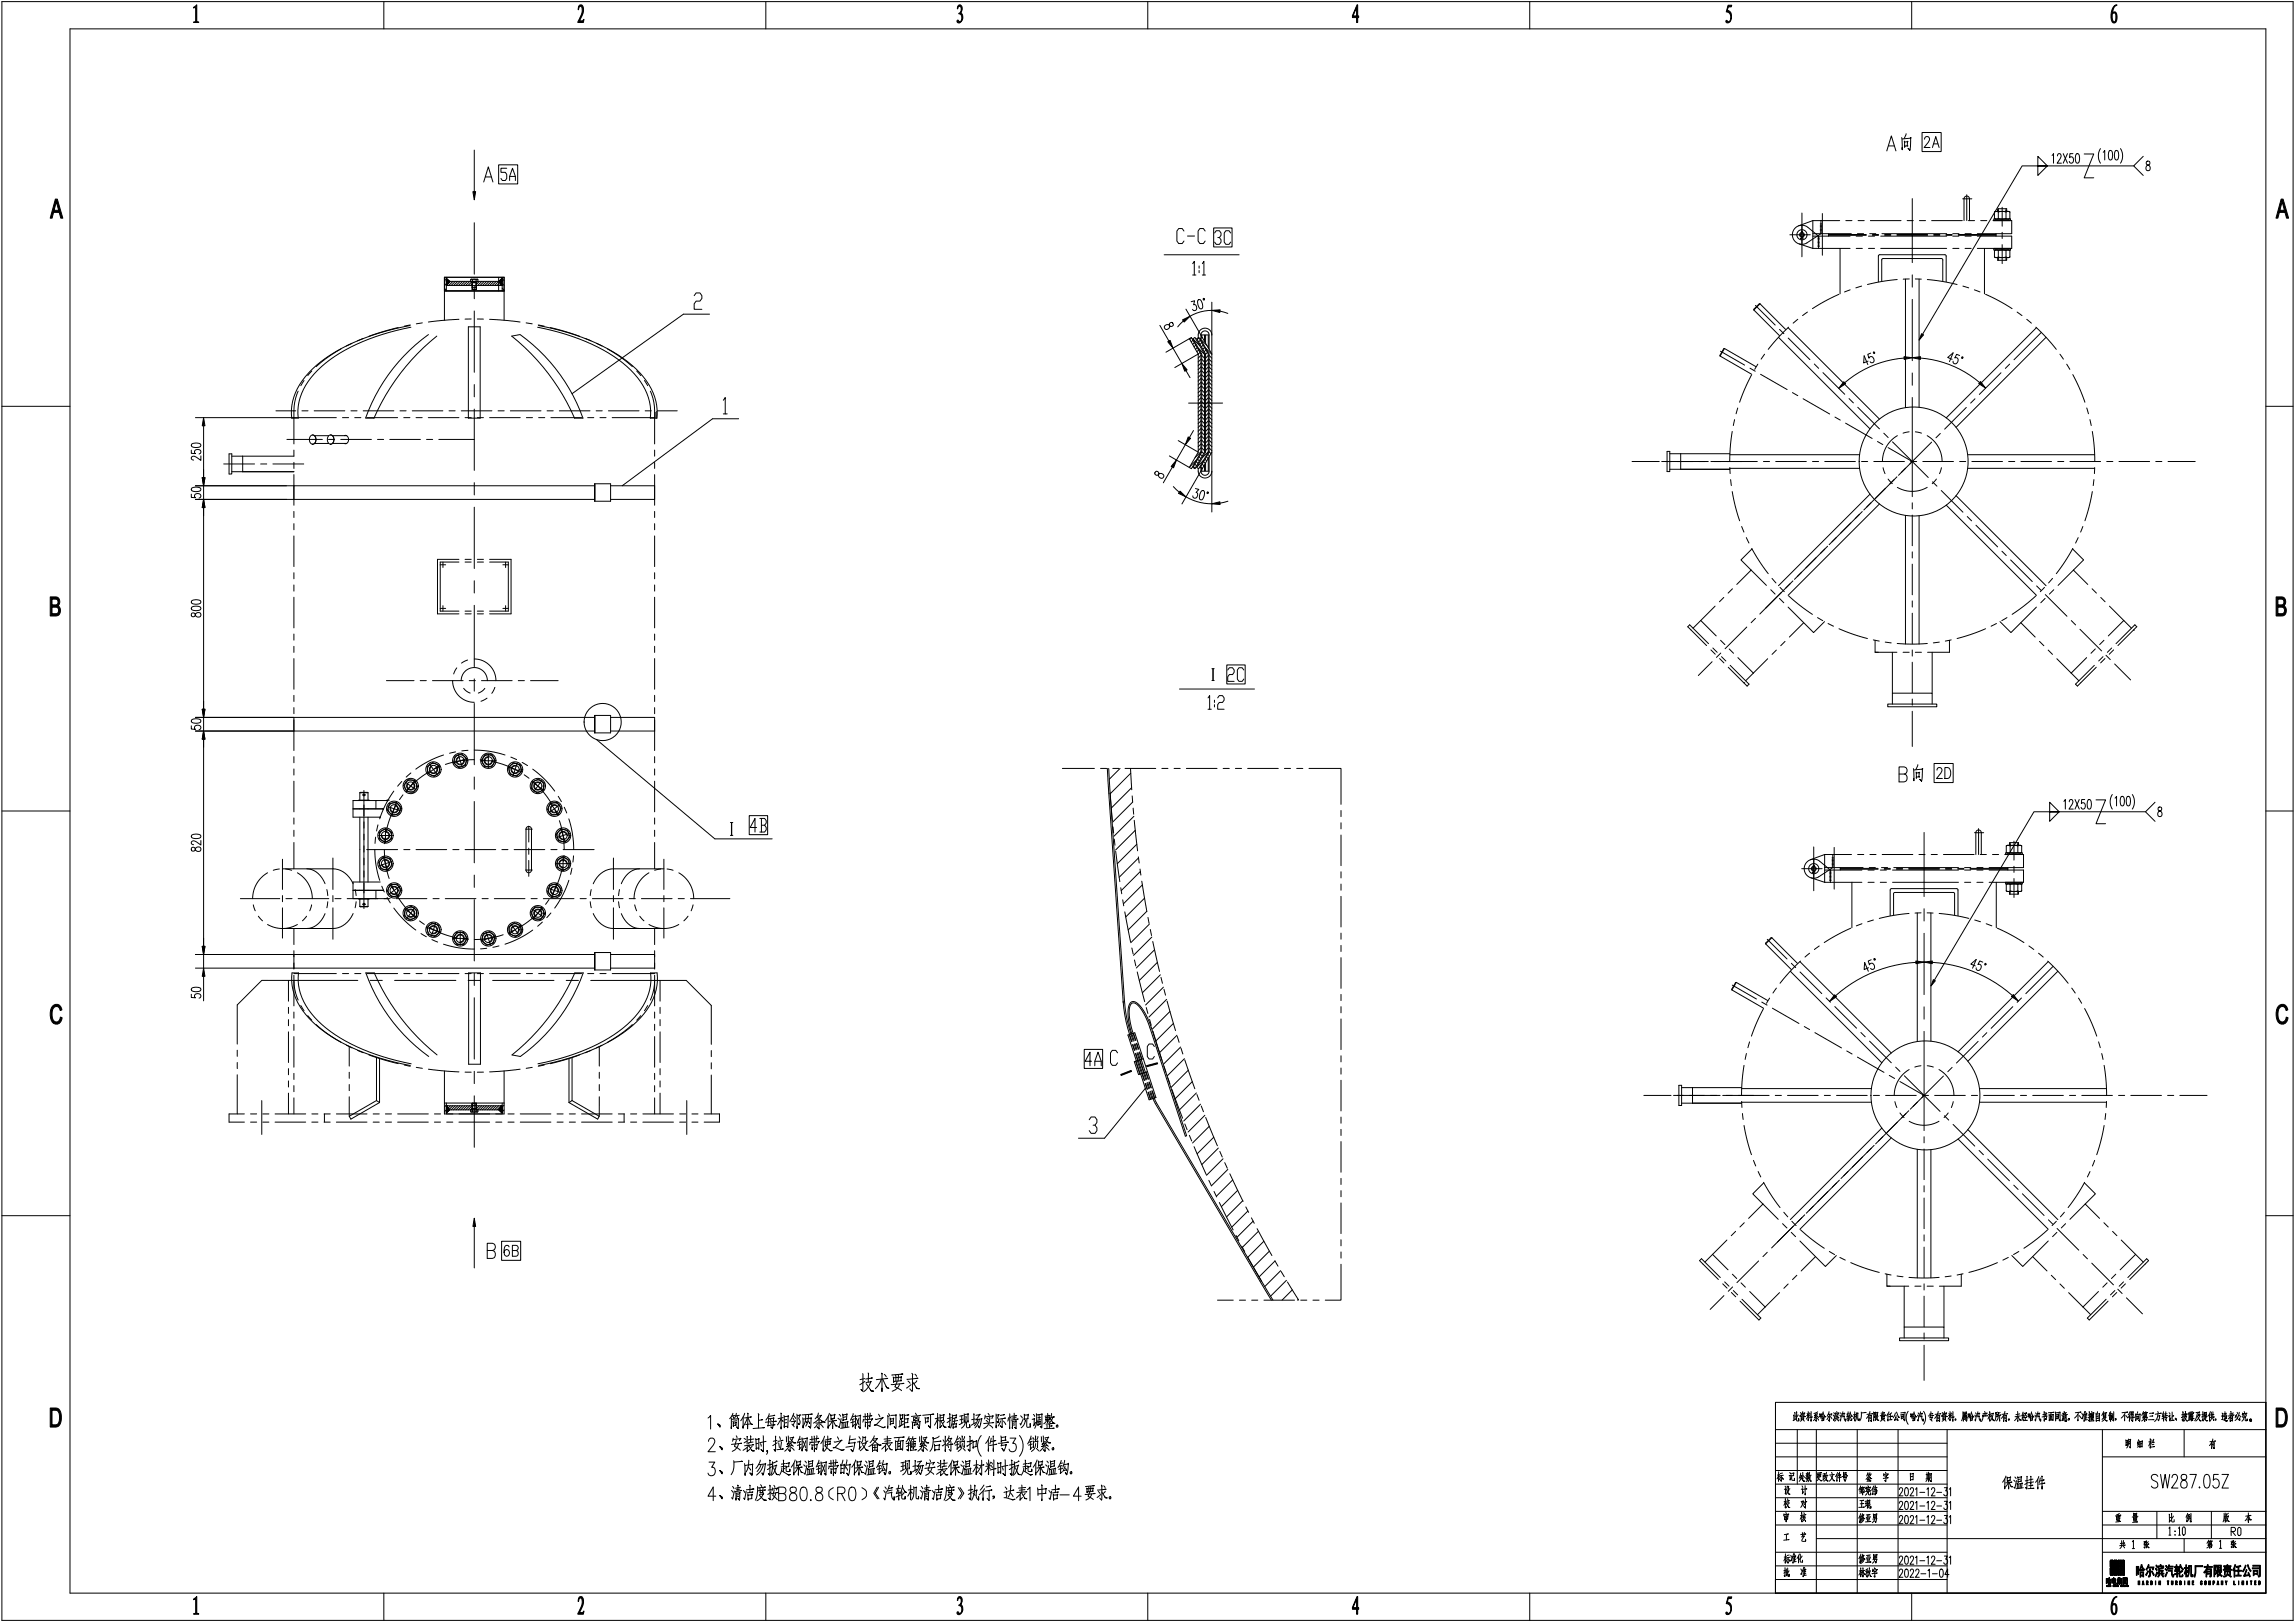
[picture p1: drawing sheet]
<svg xmlns="http://www.w3.org/2000/svg" width="840mm" height="594mm" viewBox="0 0 840 594" stroke-linecap="round" stroke-linejoin="round" font-family="sans-serif">
<g fill="none" stroke="#000" stroke-width=".37">
<path d="M.7 .6h838.9v592.5h-838.9zM25.6 10.6h804v572.6h-804zM140.5 .6v10M280.4 .6v10M420.3 .6v10M560.1 .6v10M700 .6v10M173.7 54.9v15.3M690.8 55.2l1.7-5.4 1.7 5.4M691.5 53.4h2.1M696.3 50.4l.2 4.4v-.8M696.5 50.9l3.3-.4-.2-.2-.3 4.8-.7-.8 .7 .6"/>
<path d="M697.3 51.6l.1 2.3v-.4l1.2-.1h-.3l.2-1.7 .1 .1-1.2 .2M697.9 48.9l-.7 1.9M703.8 48.5h7v7h-7zM704.7 50.9l.6-.9h.6l.4 .4a1.45 1.45 0 0 1-.3 1.7l-1.5 1.9h2.2M707.6 54l1.2-4 1.2 4M708 52.7h1.5M746.2 57.2l3.4 3.5h-3.4v3.5l3.4-3.5h-3.4zM751.3 56.9l.6-.7v3.5M753.3 57.1l.2-.5a.75 .75 0 0 1 1-.1 .75 .75 0 0 1 .1 1.1l-1.4 2.1h1.6M755.4 56.2l1.6 3.5M757 56.2l-1.6 3.5M759 56.2h-1.1l-.1 1.5 .1-.1a.76 .76 0 0 1 1.2 .3v1.3a.74 .74 0 0 1-.8 .5 .74 .74 0 0 1-.6-.6"/>
<path d="M760.2 56.4l.6-.2a2.58 2.58 0 0 1 0 3.5h-.2a2.95 2.95 0 0 1-.4-3.3zM763.1 56.4h3.5l-3.5 8.7h3.5M769.1 54.4a4.9 4.9 0 0 0 0 5.3M770.1 55.7l.6-.6v3.5M772.3 55.2l.6-.1a2.58 2.58 0 0 1 0 3.5h-.3a2.96 2.96 0 0 1-.3-3.4zM774.5 55.2l.6-.1a2.58 2.58 0 0 1 0 3.5h-.2a2.97 2.97 0 0 1-.4-3.4zM776.4 54.4a4.9 4.9 0 0 1 0 5.3M784.7 57.2l-3.4 3.5 3.4 3.5M786 59.1v1a1.29 1.29 0 0 1 1.2 .9 1.29 1.29 0 0 1-.5 1.5 1.08 1.08 0 0 1-1-1.2 1.08 1.08 0 0 1 1.1-1l.3-.2a.75 .75 0 0 0 0-.8 .75 .75 0 0 0-.8-.3zM177.1 66.6l1.7-5.5 1.7 5.5M177.7 64.8h2.2M182.6 60.3h7v7h-7z"/>
<path d="M185.5 61.6h-2.1v1.5h1.6l.5 .7v1.5l-.5 .8h-1l-.6-.8M186.6 66.1v-1.5l1.1-3 1 3v1.5M186.6 64.6h2.1M659.8 78v16M667.3 78.2v15.2M700.2 72.7v23.4M718.6 72.8h3.4M720.1 71.3v9.5M730.3 80l.6 .2 .8-.2M730.3 77.6l.4-.2h4.8l.4 .2M730.3 77.6v2.4M730.3 80l.4 .2"/>
<path d="M731.5 77v.4v-1h3.2v1M731.7 77.6l1.3-.2 1.5 .2M731.7 80l1.3 .2 1.5-.2M731.7 77.6l-.8-.2-.6 .2M731.7 77.6v2.4M731.7 76.4v1M733.1 75.9v6.9M734.5 76.4v1M734.5 77.6l.8-.2 .6 .2M734.5 77.6v2.4M735.9 80l-.6 .2-.8-.2M735.9 77.6v2.4"/>
<path d="M735.9 80l-.4 .2M781.3 60.7h-40.9l-36.5 61.7M173.7 81.5v18.9M426.3 93.3h27.4M433.5 84.6l-.6-.9h-1.3l-.7 .9v3.6l.7 .9h1.3l.6-.9M434.8 86.4h2.6M436.7 96.5l.6-.8v5M439.1 97.3v.9M439.1 99v.8M440.2 96.5l.6-.8v5M441.3 84.6l-.7-.9h-1.3l-.6 .9v3.6l.6 .9h1.3l.7-.9M444.4 83.4h6.7v7h-6.7z"/>
<path d="M444.7 85.3l.6-.8h1.2l.6 .8v.8l-.6 .9h-.6M446.5 87l.6 .8v.8l-.6 .8h-1.2l-.6-.8M450.6 85.3l-.6-.8h-1.2l-.5 .8v3.3l.5 .8h1.2l.6-.8M655.4 85.9h7.4M658.9 89.3l4.9 1.6M659.7 86.8l-.4 .5 .5-.4 .4 .3-.3-.4M659.9 85l-.2-.3v.4M659.9 85v.1M663.8 85.5h14M663.8 86.4h13.6M663.8 80.8h9.8M663.8 90.9h13.6"/>
<path d="M663.8 80.8l-5.2 1.9M663.8 80.8v10.1M665.6 90.3h.5M665.6 89.8h.5M665.6 89.3h.5M665.6 88.3h.5M665.6 87.8h.5M665.6 87.3h.5M665.6 88.8h.5M665.6 86.8h.5M666.5 84.9h.5M666.5 84.5h.5"/>
<path d="M666.5 83.5h.5M666.5 83h.5M666.5 82.5h.5M666.5 84h.5M666.5 82h.5M666.7 80.8v4.7l-5.4 3.6-1.6 .3-1.9-.5-1.1-1.4-.4-1.9 .5-1.5 1.3-1.2 1.8-.4 1.6 .4 4.4 3.5v4.5M669.5 85.5v.9M669.5 85.8h13.8M669.5 86.1h13.8M673.7 90.9v16.7M675.9 80.8h2.2M679.7 86.4h2.2"/>
<path d="M679.7 90.9h2.2M680.1 85.5h2.2M680.3 80.8h2.3M684.1 86.4h2.3M684.1 90.9h2.3M684.6 85.5h2.2M684.8 80.8h11.3M685.6 85.8h2.2M685.6 86.1h2.2M688.6 86.4h24.2M688.6 90.9h24.2M689.1 85.5h23.7"/>
<path d="M690.1 85.8h2.2M690.1 86.1h2.2M694.6 85.8h11.2M694.6 86.1h11.2M698.3 80.8h2.2M702.8 80.8h2.2M707.3 80.8h11.2M708 85.8h2.3M708 86.1h2.3M712.5 85.8h2.3M712.5 86.1h2.3M715 85.5h2.3"/>
<path d="M715 86.4h2.3M715 90.9h2.3M717 85.8h13.9M717 86.1h13.9M719.1 80.8v-8.1l.4-.7 .6-.2 .7 .2 .3 .7v8.1M719.5 85.5h2.3M719.5 86.4h2.3M719.5 90.9h2.3M720.7 80.8h2.3M724 86.4h12.6v4.5h-12.6M725.2 80.8h2.3M726.6 90.9v16.7"/>
<path d="M729.7 80.8h6.9v4.7h-12.6M730 80.8v-.6h6.2v.6M730 90.9v.6h6.2v-.6M730.3 94.1l.6 .2 .8-.2M730.3 91.7v2.4M730.3 94.1l.4 .2h4.8l.4-.2M730.7 91.5l-.4 .2M730.9 85.5v.9M731.5 94.3v1h3.2v-1M731.7 94.1l1.3 .2 1.5-.2M731.7 91.7l1.3-.2 1.5 .2M731.7 91.7v2.4"/>
<path d="M731.7 91.7l-.8-.2-.6 .2M731.7 94.3v1M733.1 85.1v2.2M733.1 89.5v7M734.5 94.3v1M734.5 91.7l.8-.2 .6 .2M734.5 91.7v2.4M735.5 91.5l.4 .2M735.9 94.1l-.6 .2-.8-.2M735.9 91.7v2.4M145.8 119.9l-10.7 3.2M150.1 119.2a76.8 76.8 0 0 0-32.7 13.2 24.7 24.7 0 0 0-10.7 17.6l.1 3.1 2.4-.1a21 21 0 0 1 7.1-17.5 62.7 62.7 0 0 1 28.8-14.5l5.4-1.2"/>
<path d="M150.2 118.9l-2.2 .5M154.6 118.2l-2.2 .3M162.7 117.2v-15.7h21.9v15.7M162.7 106.5h21.9M162.7 105.5l.7 .7M162.7 103.8l.7 .7M162.7 102l.7 .7M163.4 101.9l1.3 1.1-.9 1.1v.4h-.4h20.5h-.4v-.4l-.9-1.1 1.3-1.1M163.4 101.5v5M163.4 103h20.5M163.4 101.9h.1M164.9 103l-1.1 1.1"/>
<path d="M165.8 103l-1.5 1.5M166.7 103l-1.5 1.5M167.6 103l-1.5 1.5M168 116.9l-11.1 1M168.5 103l-1.5 1.5M169.4 103l-1.5 1.5M170.2 103l-1.5 1.5M171.1 103l-1.5 1.5M171.5 119.6h4.3v33.5h-4.3zM172 103l-1.5 1.5M172.5 102.2l1.8 .1M172.5 102.2l-.2 .8"/>
<path d="M172.5 102.2h2.3M172.5 116.8h-2.2M172.7 103v.3h.3M172.7 103.2l-1.3 1.3M172.8 103l.1 2.9M172.9 103.9l-.6 .6M172.9 103.3h1.6M172.9 105.3h1.6M172.9 105.9h1.6M172.9 103.4h1.6M173 102.3v3.6M173.7 104.9v4.4"/>
<path d="M173.7 113.8v22.5M174.3 103.4v2.5M174.3 102.3v.7M174.3 103v.4M174.5 103v2.9M174.6 103v.3h-.3M174.8 116.8h2.2M174.8 102.2l-.5 .1M174.8 102.2l.2 .8M175.5 103l-1 1.1M176.4 103l-1.5 1.5M177.3 103l-1.5 1.5"/>
<path d="M178.2 103l-1.5 1.5M179.1 103l-1.5 1.5M179.3 116.9l11.1 1M179.9 103l-1.5 1.5M180.8 103l-1.5 1.5M181.7 103l-1.5 1.5M182.6 101.5v5M182.6 103l-1.5 1.5M183.4 104l-.6 .5M183.9 102.6l-1.9 1.9M183.9 101.5v5M183.9 105.5l.7 .7"/>
<path d="M183.9 103.8l.7 .7M183.9 102l.7 .7M192.7 118.2l2.2 .3M196.9 119.8a70.7 70.7 0 0 1 32.7 14.4 22.1 22.1 0 0 1 8.5 18.9h2.4M197.1 118.9l2.2 .5M197.2 119.2a76.8 76.8 0 0 1 32.7 13.2 24.7 24.7 0 0 1 10.7 17.6l-.1 3.1M201.5 119.9l10.7 3.2M254.2 108.2l.7-1h1.4l.7 1v1l-.7 1h-1.4l-.7 1v2h2.8M259.8 115h-9.6l-40.7 29.1M424.7 119.1l3.3 5.7M426.6 119.1a1.47 1.47 0 0 1 2.2 .4 .76 .76 0 0 0 .8-.9l-.2-.4a.73 .73 0 0 0-.8-.1 .73 .73 0 0 0-.4 .7 1.03 1.03 0 0 1-.4 1.7 1.03 1.03 0 0 1-1.4-1.1zM433.3 117.5l-2.1 2.1"/>
<path d="M434.2 113.2l6 10.3M436.1 110.4l1.3-.3-.3 1.5a1.04 1.04 0 0 1 1.1 1 1.04 1.04 0 0 1-1.2 1l-.3-.4M436.7 100.7h1.2M438.6 110l.5-.4a2.48 2.48 0 0 1 .9 3.4l-.2 .1a2.84 2.84 0 0 1-1.2-3.1zM440.2 100.7h1.2M443.7 113.6l-4.1 .6-3.9 1.6M443.7 110.6v76.8M446.7 113.9l2.9 .8M642.2 113.5l9.4 9.4M642.8 111.8l7.2 7.2M644.4 111.2h-.3l-1.9 2v.3M644.4 111.2l9.4 9.4"/>
<path d="M644.4 111.2l-2.2 2.3M654.7 119.9l33.5 33.5M654.9 119.8l-4 4-3.5 4.1M658.3 116.9l-1.7 1.4M661.8 114.2l-1.8 1.3M673.3 107.7l-4.6 2.3-5.1 3M677.4 106.1l-2 .8M681.6 104.7l-2.1 .7M687.8 103.1v-9.4l.4-.5 24.1 .1 .3 .4v9.4M689 102.8v-7.7l.5-.5 21.5 .1 .4 .4v7.7M694.7 102.3l-5.4 .7-5.5 1.1M697.7 102.1v47.1"/>
<path d="M699.1 102.1l-2.2 .1M700.2 100.6v4.5M700.2 109.6v22.4M701.3 102.1l2.2 .1M702.7 102.1v47M705.7 102.3l5.3 .7 5.6 1.1M718.7 104.7l2.1 .7M722.9 106.1l2.1 .8M727 107.7l4.6 2.3 5.1 3M738.6 114.2l1.7 1.3M742.1 116.9l1.7 1.4M745.4 119.8l3.8 3.7 3.7 4.4"/>
<path d="M745.6 119.9l-33 33.1M111.3 139.3l-1.2 1.9M114.2 135.8l-1.5 1.7M124.9 127.7l-5.7 3.7-3.4 2.8M128.9 125.7l-2.1 1M133 123.9l-2.1 .9M156.9 122.5a64.5 64.5 0 0 0-23 30.6h3a79.1 79.1 0 0 1 23-30.1M187.4 123l3-.5a64.5 64.5 0 0 1 23 30.6h-3a79.1 79.1 0 0 0-23-30.1zM214.3 123.9l2.1 .9M218.4 125.7l2 1M222.4 127.7l5.7 3.7 3.4 2.8M233.1 135.8l1.5 1.7"/>
<path d="M236 139.3l1.2 1.9M426.9 128.9l9.3-5.4 3.5 6.1v35.9l-3.5 6.1-8-4.7M429.5 127.4l3.2 5.7M434.2 135.6l1.5 2.6M435.5 124l3.2 5.6M436.3 123.6l-.6 .7M436.8 124l.7-.5 3.5 6.1v35.9l-3.5 6.1-.7-.5 3.2-5.6v-35.9zM436.8 124.5l-.6 .7M436.9 124.1l2.3 2.4M437.3 125.4l-.6 .7M437.8 126.3l-.6 .7M438.2 124l.7-.5 3.5 6.1v35.9l-3.5 6.1-.7-.5 3.2-5.6v-35.9z"/>
<path d="M438.4 127.2l-.7 .6M438.7 129.6v35.9M438.7 129.6l-8.6 4.9M438.8 127.5l2.2 2.2M438.9 128.1l-.7 .6M439 123.6l-.6 .7M439.4 129l-.7 .7M439.5 124.5l-.6 .7M439.6 124.1l2.3 2.4M439.7 123.8a2.17 2.17 0 0 1 .9-2.6h1.2l.9 1v5.7M439.7 130.1l-1 1M439.7 131.5l-1 1"/>
<path d="M439.7 132.9l-1 1M439.7 134.3l-1 1M439.7 135.7l-1 1M439.7 137.1l-1 1M439.7 138.5l-1 1M439.7 140l-1 .9M440 140l1 1M440 138.6l1 1M440 137.2l1 1M440 135.7l1 1M440 134.3l1 1M440 132.9l1 1"/>
<path d="M440 131.5l1 1M440 130.1l1 1M440 123.7v-1.1h1v2.3M440 125.4l-.6 .7M440.5 126.3l-.6 .7M441.1 127.2l-.7 .6M441.4 125.6v-3h1v4.7M441.5 127.5l2.2 2.2M441.6 128.1l-.7 .6M442.1 129l-.7 .7M442.4 131.5l-1 1M442.4 134.3l-1 1"/>
<path d="M442.4 135.7l-1 1M442.4 130.1l-1 1M442.4 132.9l-1 1M442.4 137.1l-1 1M442.4 138.5l-1 1M442.4 140l-1 .9M442.7 140l1 1M442.7 138.6l1 1M442.7 137.2l1 1M442.7 135.7l1 1M442.7 134.3l1 1M442.7 132.9l1 1"/>
<path d="M442.7 131.5l1 1M442.7 130.1l1 1M443.7 129.6l-3.5-6.1-.7 .5 3.2 5.6v35.9l-3.2 5.6 .7 .5 3.5-6.1M443.7 122.6a2.59 2.59 0 0 0-3.1-2.4 2.59 2.59 0 0 0-1.9 3.5M629.8 130.3l11.5 6.7M630 128.6l8.8 5M631.4 127.6h-.3l-1.3 2.5v.2M631.4 127.6l11.5 6.6M631.4 127.6l-1.6 2.7M640.7 134.8l2 1.1M641.4 137.1l-2.6 5.3-1.8 4.8M643.6 133.3l-1.1 1.9"/>
<path d="M644.6 137l9.8 5.6M646.1 129.7l-1.3 1.8M651.2 123.5l33.5 33.5M651.6 120.6l1.6 1.6M654.8 123.7l7.9 8M664.3 133.2l1.6 1.6M667.5 136.4l7.9 7.9M684 132.2l-1.6 .7 .2-2.7 1.3 3.3M685 129.3l-1.1 .4 .4 1.4 .1-.2a1.06 1.06 0 0 1 1.7 .4 1.06 1.06 0 0 1-.9 1.5l-.5-.4M697.2 131.1a38 38 0 0 0-21.8 9M700.2 136.5v4.5M703.2 131.1a38 38 0 0 1 21.6 8.9"/>
<path d="M714.8 131.5l-1.6-.7 1.9-1.7-1.3 3.3M717.5 130.1l-1.1-.4-.6 1.3 .1-.1a1.06 1.06 0 0 1 1 1.5 1.06 1.06 0 0 1-1.7 .4l-.1-.6M732.7 136.5l-8 7.9M735.8 133.3l-1.5 1.6M747.4 121.7l-10 10M749.2 123.5l-33 32.9M754.2 129.7l1.3 1.8M756.7 133.3l1.2 1.9M759 137.1l2.5 5.3 1.9 4.8M.7 148.7h24.9M71.6 152.9h51.6M74.5 155.9v18.9"/>
<path d="M101 150.4h7.3M109.2 143.2l-.5 1a17.9 17.9 0 0 0-1.1 6.2v12.1M110.5 150.4h2.3M113.8 159.5a1.3 1.3 0 0 1 1.6 .2 1.3 1.3 0 0 1 .3 1.5 1.21 1.21 0 0 1-1.2 1.4 1.21 1.21 0 0 1-1.2-1.4l.1-1zM114.5 159.2h.1M114.5 159.2a1.79 1.79 0 0 1 1.2 1.7 1.79 1.79 0 0 1-1.2 1.7M115 150.4h11.2M115.2 159.5h5.1M120.4 159.5a1.52 1.52 0 0 1 1.8 .6 1.52 1.52 0 0 1-.2 1.9 1.15 1.15 0 0 1-1.5 .5 1.15 1.15 0 0 1-.6-1.4l.1-.9zM121.1 159.2a1.78 1.78 0 0 1 1.2 1.7 1.78 1.78 0 0 1-1.2 1.7M121.8 159.5h5.1M125.4 152.9h2.2"/>
<path d="M126.1 159.5l1 .1 .5 1.3-.5 1.3-1 .1M128.5 150.4h2.2M129.9 152.9h2.2M133 150.4h11.2M134.4 152.9h11.2M146.4 150.4h2.3M147.8 152.9h2.3M150.9 150.4h11.3M152.3 152.9h2.3M156.8 152.9h11.2M164.4 150.4h2.2M168.9 150.4h11.2"/>
<path d="M170.3 152.9h2.2M173.7 140.8v4.5M173.7 149.7v22.5M174.8 152.9h2.2M179.3 152.9h11.2M182.4 150.4h2.2M186.9 150.4h11.2M192.7 152.9h2.3M197.2 152.9h2.3M200.3 150.4h2.3M201.7 152.9h11.2M204.8 150.4h11.2"/>
<path d="M215.2 152.9h2.2M218.3 150.4h2.2M219.7 152.9h2.2M222.8 150.4h11.2M224.2 152.9h15.5M236.2 150.4h2.3M238.1 143.2l.5 1a17.7 17.7 0 0 1 1.1 6.2v12.1M239.9 150.9v2.2M240.5 150.6v2.5M240.7 150.4h7.3M264.8 146.5l.7-1v6M264.8 151.5h1.5"/>
<path d="M270.5 153.3h-9.6l-33.1 24.5M435.2 147.5h12.5M437 157.6l-1.5 2.6M439.7 147l-1 1M439.7 141.4l-1 1M439.7 142.8l-1 1M439.7 144.2l-1 1M439.7 145.6l-1 1M439.7 148.4l-1 1M439.7 149.8l-1 1M439.7 151.2l-1 1M439.7 152.6l-1 1"/>
<path d="M439.7 154.1l-1 1M439.7 155.5l-1 1M439.7 156.9l-1 1M439.7 158.3l-1 1M439.7 159.7l-1 1M440 147l1 1M440 159.7l1 1M440 158.3l1 1M440 156.9l1 1M440 155.5l1 1M440 154.1l1 1M440 152.7l1 1"/>
<path d="M440 151.3l1 1M440 149.9l1 1M440 148.4l1 1M440 145.6l1 1M440 144.2l1 1M440 142.8l1 1M440 141.4l1 1M442.4 147l-1 1M442.4 145.6l-1 1M442.4 148.4l-1 1M442.4 149.8l-1 1M442.4 141.4l-1 1"/>
<path d="M442.4 142.8l-1 1M442.4 144.2l-1 1M442.4 151.2l-1 1M442.4 152.6l-1 1M442.4 154.1l-1 1M442.4 155.5l-1 1M442.4 156.9l-1 1M442.4 158.3l-1 1M442.4 159.7l-1 1M442.7 147l1 1M442.7 159.7l1 1M442.7 158.3l1 1"/>
<path d="M442.7 156.9l1 1M442.7 155.5l1 1M442.7 154.1l1 1M442.7 152.7l1 1M442.7 151.3l1 1M442.7 149.9l1 1M442.7 148.4l1 1M442.7 145.6l1 1M442.7 144.2l1 1M442.7 142.8l1 1M442.7 141.4l1 1M634.3 157.9l-.7 5.6-.3 5.4"/>
<path d="M635.1 153.6l-.4 2.2M636.3 149.3l-.6 2.2M656.3 143.7l2 1.1M660.2 146l9.7 5.5M671.9 152.7l1.9 1.1M675.8 154.9l9.7 5.6M677 145.9l1.6 1.6M680.2 149.1l8 7.9M689.8 158.6l1.6 1.6M694.7 159.5l-2.3 1.8-1.7 2.2-1.1 2.7-.3 2.7M699 158.1l-2.2 .4M700.2 145.5v36.3"/>
<path d="M701.3 158.1l2.3 .4M705.6 159.5l2.4 1.8 1.7 2.3 1.1 2.6 .3 2.7M710.4 158.7l-1.5 1.6M720 149.1l-8 8M723.1 146l-1.5 1.6M764.1 149.3l.6 2.2M765.2 153.6l.5 2.2M766.1 157.9l.7 5.6 .2 5.4M829.6 148.7h10M70.1 164.8v1.1l1.5 .1-.2-.1a1.06 1.06 0 0 1 1-1.4 1.06 1.06 0 0 1 1 1.4l-.5 .3M70.2 162.5l1.4-.3a1.53 1.53 0 0 1 1.9 .9 2.48 2.48 0 0 1-3.4 0zM70.2 178.7l1.4-.4a1.53 1.53 0 0 1 1.9 .9 2.48 2.48 0 0 1-3.4 0z"/>
<path d="M71.6 177.8h146.1M73.5 166.9v1.6l-2.1-1.4a.77 .77 0 0 0-1.3 .2 .77 .77 0 0 0 .8 1.1M74.5 177.8v5M81.9 169.8h11.3M83.9 166.1h1v7.4h-1zM84.9 172.7h22.7M88.9 167v5.7M95.4 169.8h2.3M99.9 169.8h11.3M105 160.9h13M107.6 164.8v2.2h-22.7M107.6 169.2v2.3"/>
<path d="M107.6 173.7v11.3M115.2 162.3h5.1M120.3 160.9h2.2M121.8 162.3h5.1M124.8 160.9h11.2M138.2 160.9h2.3M142.7 160.9h11.2M156.2 160.9h2.2M160.7 160.9h13M173.7 176.7v4.5M217.7 177.1h5.9v6.4h-5.9zM217.9 177.1v6.4"/>
<path d="M223.6 177.8h16.1M239.7 164.8v2.2M239.7 169.2v2.3M239.7 173.7v11.3M423.1 172.7l-.2 .4a.73 .73 0 0 0 .3 .8 .73 .73 0 0 0 .7 0 1.04 1.04 0 0 1 1.7-.5 1.04 1.04 0 0 1-.2 1.7l-.4-.1a1.47 1.47 0 0 1-.7-2 .75 .75 0 0 0-1.2-.3zM429.3 171l-3.4 5.7M429.6 178.1l2.2 2.1M431.4 161.3l7.3 4.2M434 162.8l-3.2 5.6M437 170.8l.6 .6M437.5 169.9l.6 .6M437.7 178.8l1.3 .4-1.1 1.1a1.04 1.04 0 0 1 .5 1.4 1.04 1.04 0 0 1-1.6 .3v-.5"/>
<path d="M438 169l.6 .6M438 168.5l-2.3 2.3M438.5 168.1l.7 .6M438.7 171.4a2.58 2.58 0 0 0 1.9 3.5 2.58 2.58 0 0 0 3.1-2.4M438.7 165.5l-3.2 5.6M439 167.2l.7 .6M439.6 166.3l.6 .6M439.7 170.8l.6 .6M439.7 161.1l-1 1M439.7 162.5l-1 1M439.7 163.9l-1 1M439.7 165.3l-2.1 2.2"/>
<path d="M440 165.4l.7 .7M440 164l1 1M440 162.5l1 1M440 161.1l1 1M440.1 179.6h.6a2.48 2.48 0 0 1-.9 3.4l-.3-.1a2.82 2.82 0 0 1 .6-3.3zM440.2 169.9l.6 .6M440.2 171.6l-7.4 12.9M440.7 169l.6 .6M440.7 168.5l-2.3 2.3M441 170.2v2.3h-1v-1.1M441.2 168.1l.6 .6M441.7 167.2l.7 .6"/>
<path d="M442.2 166.3l.7 .6M442.4 167.7v4.8h-1v-3M442.4 162.5l-1 1M442.4 161.1l-1 1M442.4 163.9l-1 1M442.4 165.3l-2.1 2.2M442.7 167.2v5.3a1.5 1.5 0 0 1-1.5 1.5 1.5 1.5 0 0 1-1.5-1.5v-1.2M442.7 165.4l.7 .7M442.7 164l1 1M442.7 162.5l1 1M442.7 161.1l1 1M597.6 168.9h9.9"/>
<path d="M608.4 168.9h17.1M610.4 165.2h1v7.4h-1zM611.4 171.8h21.9M611.4 166.1h21.9M615.4 166.1v5.7M626.4 168.9h17M633.4 171.1l.1 2.3M633.4 171.4h47.5M633.4 166.4h47.5M633.7 175.6l.2 2.2M634.3 179.9l1 5.3 1.7 5.4M645.7 168.9h2.2"/>
<path d="M650.2 168.9h11.2M663.6 168.9h2.3M668.1 168.9h11.3M681.6 168.9h2.2M686.1 168.9h11.2M687.4 161.6l2 1.1M689.5 171.2l.7 2.2M691.3 163.9l8.9 5M691.3 175.4l1.6 1.7M692.9 161.7l13.1 13.1M694.6 174.5l-12.2 12.2M694.7 178.4l2.5 1 2.8 .5 3-.4 2.6-1.1"/>
<path d="M699.6 168.9h2.2M704 168.9h11.3M707.3 161.8l-12.2 12.2M707.6 176.4l1.6 1.6M709 175.4l-1.5 1.7M710.8 179.6l7.9 7.9M710.9 171.2l-.7 2.2M717.5 168.9h2.3M720.5 171.4h46.5M720.5 166.4h46.5M722 168.9h11.2M735.5 168.9h2.2"/>
<path d="M740 168.9h11.2M753.4 168.9h2.3M757.9 168.9h11.2M766.1 179.9l-1.2 5.7-1.5 5M766.7 175.6l-.3 2.2M767 171.1l-.1 2.3M771.4 168.9h2.2M775.9 168.9h11.2M789.3 168.9h2.3M793.8 168.9h10M70.1 180.9v1.2l1.5 .1-.2-.1a1.06 1.06 0 0 1 1-1.5 1.06 1.06 0 0 1 1 1.5l-.5 .2M71.6 182.8h146.1"/>
<path d="M74.5 185.8v73.8M107.6 187.2v2.2M107.6 191.7v2.2M107.6 196.2v11.2M173.7 185.7v22.4M223.6 182.8h16.1M239.7 187.2v2.2M239.7 191.7v2.2M239.7 196.2v11.2M434.3 181.9l2.5 1.2 2.7 .8 4.2 .5M449.6 183.5l-2.9 .7M637.7 192.7l.8 2.1"/>
<path d="M639.4 196.8l1 2M669.2 199.9l-12.2 12.2M681.9 187.2l-12.2 12.2M684.7 180.9l-33.5 33.5M688.2 184.5l-33.5 33.4M697.7 188.7v47M700.2 184.1v2.2M700.2 188.5v11.3M702.7 188.8v46.9M712.6 184.9l33 33M716.2 181.4l33 33M720.3 189.1l1.6 1.6"/>
<path d="M723.5 192.2l7.9 8M760.9 196.8l-.9 2M762.6 192.7l-.8 2.1M70.2 219.9l1.4-.4a1.53 1.53 0 0 1 1.9 1 2.48 2.48 0 0 1-3.4 0zM107.6 209.6v2.3M107.6 214.1v2.3M107.6 218.6v11.2M161.2 206.7h2M162.2 205.7v2M168 204.7h-7.8v20h7.8M168 205.7h-6.8v18h6.8M170.3 204.7h2.2"/>
<path d="M170.3 205.7h2.2M173.7 212.6v4.5M174.8 204.7h2.2M174.8 205.7h2.2M179.3 204.7h7.8v20h-7.8M179.3 205.7h6.8v18h-6.8M184.1 206.7h2M185.1 205.7v2M239.7 209.6v2.3M239.7 214.1v2.3M239.7 218.6v11.2M631.2 218.7l-1.6 1.6"/>
<path d="M634.3 215.5l-1.6 1.6M641.1 208.8l-5.2 5.1M641.4 200.7l2.8 4.8 3.2 4.5M641.5 200.9l-4 4.1 9.3 9.3M648.4 215.9l1.6 1.6M648.8 211.7l1.5 1.7M651.5 219.1l1.6 1.5M651.8 215l1.5 1.6M654.9 218.1l4 3.4 4.7 3.4M656.5 212.6l-12.2 12.2M700.2 202v2.3M700.2 206.5v11.2"/>
<path d="M700.2 220v2.2M733 201.8l1.6 1.6M736.2 204.9l7.9 8M745.4 218.1l-4.3 3.6-4.4 3.2M745.7 214.5l1.6 1.6M748.6 215l-1.6 1.6M748.8 219.1l-1.6 1.5M748.9 217.6l7.9 8M751.5 211.7l-1.4 1.7M752 215.9l-1.6 1.6M758.9 200.9l4 4.1-9.3 9.3M759 200.7l-3.1 5.1-3 4.2"/>
<path d="M759.3 208.8l5.1 5.1M766 215.5l1.6 1.6M769.2 218.7l1.6 1.6M70.2 224.5l-.1 .8a.73 .73 0 0 0 .6 .5 .73 .73 0 0 0 .7-.4 1.04 1.04 0 0 1 1.2-1.3 1.04 1.04 0 0 1 .6 1.7l-.3 .1a1.47 1.47 0 0 1-1.7-1.4zM70.2 222.2l1.4-.3a1.53 1.53 0 0 1 1.9 .9 2.49 2.49 0 0 1-3.4 0zM107.6 232.1v2.2M107.6 236.6v2.2M161.2 222.7h2M162.2 221.7v2M170.3 224.7h2.2M170.3 223.7h2.2M173.7 221.6v22.4"/>
<path d="M174.8 224.7h2.2M174.8 223.7h2.2M184.1 222.7h2M185.1 221.7v2M239.7 232.1v2.2M239.7 236.6v2.2M619.2 230.6h.1M622.7 227.1l5.7 5.7M625.6 235.6l-6.9-6.9-.7 .7 6.9 6.9M626.5 237.9l1.5 1.6M627.2 237.2l1.5 1.6M628 221.9l-8.1 8"/>
<path d="M630 234.4l1.6 1.6M630.1 239l-1.6 1.6M633.2 237.5l1.5 1.6M639.6 229.5l-7.9 8M642.8 226.4l-1.6 1.5M650.4 238l-1.6 1.5M653.6 234.8l-1.6 1.6M654.7 222.2l9.3 9.4 4.1-4.1M660.4 227.9l-5.2 5.3M665.5 226.1l1.9 1.1M669.3 228.2l2 1M673.3 230.1l5.4 2.1 5.1 1.5"/>
<path d="M685.9 234.2l2.2 .5M686.6 234.4v4.4h1.2M686.6 238.8h8M690.3 235l2.2 .3M692.9 238.8v18.9M694.7 235.5l5.1 .3 5.9-.3M696.8 238.8h2.3M700.2 224.5v11.2M700.2 237.9v2.3M701.3 238.8h2.2M707.5 238.8v14.9M710.1 235l-2.2 .3"/>
<path d="M713.8 234.4v4.4h-8M714.4 234.2l-2.1 .5M727 230.1l-5.4 2.1-5 1.5M731 228.2l-2 1M734.9 226.1l-1.9 1.1M739.9 227.9l5.3 5.3M745.6 222.2l-9.3 9.4-4-4.1M746.8 234.8l1.6 1.6M749.9 238l1.6 1.5M758.4 227.2l1.6 1.6M761.6 230.3l7.9 8M767.2 237.5l-1.6 1.6"/>
<path d="M770.4 234.4l-1.6 1.6M771.1 239.9l1.6 1.5M772.4 221.9l8 8M773.2 237.2l-1.6 1.6M773.9 237.9l-1.6 1.6M774.8 235.6l6.9-6.9 .7 .7-6.9 6.9M777.6 227.1l-5.6 5.7M781.1 230.6h.1M107.6 241.1v11.2M107.6 254.5v2.3M107.6 259v2.3M141.5 249.1h10.1"/>
<path d="M153.9 249.1h2.2M158.3 249.1h11.3M165.7 249.1l.6 3.1 1.8 2.6 2.3 1.6 3.3 .7M167.2 244.5l-1.1 2.2M168.9 249.1l.3-1.8 1-1.5 1.6-1.1 1.7-.3 1.8 .3 1.6 1 1.2 1.6 .3 1.8M169.8 252l1.1 1.1 1.3 .6M171.2 241.6l-2.2 1.1M171.8 249.1h2.3M173.7 241.2l2.9 .6 2.6 1.7 1.7 2.5 .7 3.1M173.7 248.5v4.5M173.7 257.5v22.4M176.3 249.1h11.2"/>
<path d="M177.5 252l-1.1 1.1-1.3 .6M178.3 255.6l-2.2 1.1M181.2 251.6l-1.1 2.2M189.8 249.1h2.2M194.3 249.1h10.1M239.7 241.1v11.2M239.7 254.5v2.3M239.7 259v2.3M431.9 252.2h27.4M442.3 255.5l.6-.9v5M442.3 259.6h1.2M443.7 244.8h.9"/>
<path d="M443.7 249.1h.9M444.1 244.8v4.3M444.2 244.8v4.3M444.7 256.3v.8M444.7 258v.8M445.9 255.5l.5-.9h1.2l.6 .9v.8l-.6 .8h-1.2l-.5 .9v1.6h2.3M449.2 243.4h6.7v7h-6.7zM449.5 245.3l.6-.9h1.2l.6 .9v.8l-.6 .8h-1.2l-.6 .8v1.7h2.4M455.4 245.3l-.6-.9h-1.1l-.6 .9v3.3l.6 .8h1.1l.6-.8M626.9 242.2l-5 5.1M629.6 241.1l1.6 1.6M630.3 240.4l1.6 1.6"/>
<path d="M633.5 243.5l6.9 6.9-.7 .7-6.9-6.9M636.3 240.7l5.7 5.7M638.5 249.9h.1M647.2 241.1l-8 8.1M691.2 257.7h18v1h-18zM692.9 253.7h14.6v4M700.2 242.4v11.2M700.2 255.9v2.2M753.1 241.1l8.1 8.1M761.9 249.9h.1M764 240.7l-5.6 5.7M766.8 243.5l-6.8 6.9 .7 .7 6.9-6.9"/>
<path d="M770 240.4l-1.6 1.6M770.7 241.1l-1.6 1.6M774.3 243l5.8 5.9M70.1 265.7v1.2l1.5 .1-.2-.1a1.06 1.06 0 0 1 1-1.5 1.06 1.06 0 0 1 1 1.5l-.5 .2M70.2 263.5l1.4-.4a1.53 1.53 0 0 1 1.9 .9 2.48 2.48 0 0 1-3.4 0zM71.6 262.6h146.1M71.6 267.6h146.1M74.5 262.6v5M74.5 270.6v75.8M107.6 262.6v12.1M107.6 277v2.2M157.2 279.6l3 4.1"/>
<path d="M162.4 276.4l-5.3 2.1-4.8 3M166.6 276.8l2.4-.8 1.9 1.7-.5 2.5-2.4 .8-1.9-1.7zM166.8 275.2l-2.2 .5M167.7 276.1l1.6 4.8M168.1 277.3l-.6 .4-.3 .6 .2 .8 .5 .5 .7 .1 .7-.2 .4-.7v-.7M170.9 277.7l-4.8 1.6M171.4 274.7l-2.3 .2M173.7 278.1l-5.4 .4-5.2 1.3M173.7 274.6l5.9 .5 5.3 1.3M175.8 278.1l2.2 .3M176.3 278.5l1.2 2.2h2.6l1.2-2.2M176.3 278.5l1.2-2.2h2.6l1.2 2.2"/>
<path d="M176.3 278.5h5M178.8 277.2l-.7 .2-.5 .6v.7l.3 .7 .7 .3h.7l.6-.5 .2-.7M178.8 276v5M180.1 278.7l5.3 1.5 4.7 2.3M187.1 277.1l2.1 .9M189.4 279.3l-1.6 4.8M191.2 279.1l2 1.2M217.7 261.9h5.9v6.4h-5.9zM217.9 261.9v6.4M218.4 270.7l43.3 36.4h21M223.6 262.6h16.1v12.1M223.6 267.6h16.1"/>
<path d="M239.7 277v2.2M700.2 260.4v12.8M702.2 279.9l-.7 1.8M708.2 279.5h7v7h-7zM.7 296.9h24.9M107.6 281.5v2.2M107.6 286v11.2M107.6 299.4v2.3M131.4 293h3.7M131.8 290.2h3M131.8 290.2v2.8M131.8 296v.1"/>
<path d="M131.8 299.1v23.8M132.8 291h1.1M133.3 289.4v43.2M134.8 290.2v2.8M134.8 296v.1M134.8 299.1v23.8M137.6 293v3M139 299.1l.2 .2M140.2 296.1h-10.9v3h9.9M140.2 296.1l.2 .2M141.6 292.9h.9M141.7 293h-12.4v3h11.2l-.3 .1"/>
<path d="M141.7 293l.2 .2M141.9 295.3l4.8 1.5M142.1 292.9l-.4 .1M144.2 289.6l-3 4.9-2.2 5.2M144.7 294.8l.6 .5 .3 .6-.1 .7-.6 .6-.6 .1-.8-.3-.4-.6v-.7M145.1 293.6l-1.6 4.8M145.1 293.6l1.7 1.9-.8 2.4-2.5 .6M145.1 293.6l-2.5 .6-.8 2.4 1.7 1.9M145.1 294.5l-2.3 5-1.4 5.1M147.1 286.1l-1.5 1.7M147.5 290.9l-1.2 1.8M148.3 286.2l4.1 3"/>
<path d="M149.3 285.4l2.6 .3 1 2.3-1.5 2-2.5-.2-1-2.3zM150.4 282.9l-1.7 1.5M151.1 286.7l.5 .6v.8l-.4 .6-.7 .3-.7-.1-.5-.6-.2-.6 .2-.7M151.9 285.7l-3 4.1M157.2 282.5l-4.2 2.9-4.1 3.9M158 280.6l-.5 .6v.8l.4 .6 .7 .3 .7-.1 .5-.5 .2-.7-.3-.7M160.8 280.2l-4.1 2.9M160.8 280.2l.2 2.5-2 1.5-2.3-1M160.8 280.2l-2.4-1.1-2 1.5 .3 2.6M161.1 280.6l-2 .9M173.7 284.4v4.5M173.7 293.4v22.4"/>
<path d="M186.2 280.9l.5 2.5 2.4 .7 1.9-1.7M186.2 280.9l1.9-1.7 2.4 .8 .5 2.4M186.2 280.9l4.8 1.5M189 280.5l-.7-.1-.6 .4-.4 .7 .2 .7 .5 .6 .7 .1 .7-.2 .4-.6M191.9 283.6l1.8 1.3M194.9 286.2l2.3-1 2 1.5-.2 2.5M194.9 286.2l-.3 2.5 2.1 1.5 2.3-1M194.9 286.2l4.1 3M195.1 281.5l4.1 3.6 3.9 4.5M195.4 286.2l3.8 4 3 4.3M197.7 286.7l-.7-.3-.7 .2-.5 .5-.1 .8 .3 .7 .7 .4 .7-.1 .6-.4M198.4 285.7l-3 4.1"/>
<path d="M201.5 294l2.5-.3 1.5 2.1-1 2.3-2.5 .3-1.5-2.1zM201.5 294l3 4.1M203.2 296.4l.9 2M204 295.3l-.5-.4-.7-.1-.7 .4-.4 .6 .1 .8 .5 .5 .7 .2 .7-.2M204.4 291.5l1.2 2M205 294.6l-4.1 2.9M206.6 295.5l.9 2.1M208.3 299.7l1.3 5.4 .5 5.9M239.7 281.5v2.2M239.7 286v11.2M239.7 299.4v2.3M274.3 298.6h6.8v6.9h-6.8z"/>
<path d="M278.2 299.6h1.8l.6 .8v.8l-.6 .9M278.8 299.6v5M389 281.3h11.7M403 281.3h2.2M405.5 281.3l5.8 85.8M406 281.3l.5 9M406.5 290.3l.8 10.2M406.5 290.3l5.2 76.2 1.1 7.3 2.1 7.3M407.5 281.3h2.2M410.1 281.3l-3.9 3.9M411.9 281.3h11.3M413.9 281.3l.5 7.8"/>
<path d="M414 283l-7.5 7.6M414.3 288.3l-7.4 7.5M414.5 291.3l.2 2.3-7.3 7.4M414.9 295.8l.2 2.2M415.2 298.8l-7.3 7.3M425.4 281.3h2.3M429.9 281.3h2.2M434.4 281.3h11.2M447.9 281.3h2.2M452.3 281.3h2.3M456.8 281.3h11.3M470.3 281.3h2.2"/>
<path d="M474.8 281.3h2.2M479.3 281.3h11.7v13.1M491 296.7v2.2M695.3 283.3h1.9a1.49 1.49 0 0 1 1.1 1.5 1.49 1.49 0 0 1-1.1 1.4h-1.9v-5.5h1.9a1.33 1.33 0 0 1 1.1 1.3 1.33 1.33 0 0 1-1.1 1.3M700.6 281.3l.2 4.5v-.8M700.8 281.8l3.2-.4-.1-.1-.3 4.8-.7-.9 .7 .7M701.6 282.6l.1 2.3v-.5h1.2l-.3-.1 .1-1.6 .2 .1-1.2 .2M709.2 281.9l.6-.9h.6l.5 .3a1.44 1.44 0 0 1-.3 1.8l-1.5 1.9h2.1M712.1 281h1.1a2.34 2.34 0 0 1 0 4h-1.1zM750.5 293.7l3.5 3.5h-3.5v3.4l3.5-3.4h-3.5zM755.7 293.3l.5-.6v3.5M757.7 293.5l.1-.5a.75 .75 0 0 1 1.1-.1 .75 .75 0 0 1 0 1.1l-1.3 2.2h1.5"/>
<path d="M759.8 292.7l1.5 3.5M761.3 292.7l-1.5 3.5M763.3 292.7h-1.1l-.1 1.5 .1-.2a.76 .76 0 0 1 1.2 .3l.1 .5a1.04 1.04 0 0 1-1 1.4l-.5-.7M764.5 292.8l.6-.1a2.58 2.58 0 0 1 0 3.5h-.2a2.97 2.97 0 0 1-.4-3.4zM767.5 292.8h3.5l-3.5 8.7h3.5M773.4 290.8a4.9 4.9 0 0 0 0 5.4M774.4 292.2l.6-.7v3.5M776.6 291.7l.6-.2a2.6 2.6 0 0 1 0 3.5h-.2a2.97 2.97 0 0 1-.4-3.3zM778.9 291.7l.5-.2a2.59 2.59 0 0 1 0 3.5h-.2a2.98 2.98 0 0 1-.3-3.3zM780.7 290.8a4.9 4.9 0 0 1 0 5.4M785.6 297.2h-40.9l-36.4 61.6M789.1 293.7l-3.5 3.5 3.5 3.4"/>
<path d="M790.3 295.6v1a1.29 1.29 0 0 1 1.2 .9 1.29 1.29 0 0 1-.4 1.4 1.08 1.08 0 0 1-1.1-1.1 1.08 1.08 0 0 1 1.2-1.1l.2-.1a.74 .74 0 0 0 0-.9 .74 .74 0 0 0-.8-.3zM829.6 296.9h10M70.2 310.3l-.1 .8a.73 .73 0 0 0 .6 .5 .73 .73 0 0 0 .7-.4 1.04 1.04 0 0 1 1.2-1.3 1.04 1.04 0 0 1 .6 1.6l-.3 .2a1.47 1.47 0 0 1-1.7-1.4zM70.2 305.7l1.4-.4a1.53 1.53 0 0 1 1.9 1 2.48 2.48 0 0 1-3.4 0zM73.5 307.7v1.6l-2.1-1.4a.77 .77 0 0 0-1.3 .2 .77 .77 0 0 0 .8 1.1M98 319.5l-2.3 1.8-1.7 2.2-1.1 2.7-.4 2.7M102.3 318.1l-2.2 .5M103.4 318h18.5a8.5 8.5 0 0 1 7.4 5.5M103.4 314.5v11.1M104.6 318.1l2.2 .5M107.6 303.9v2.3M107.6 308.4v9.6"/>
<path d="M108.9 319.5l2.2 1.6 1.8 2.3 1.1 2.7 .3 2.8M112.3 318a7.8 7.8 0 0 1 6.7 5.5M121.9 314.1v11.5M134.2 311h11.4M137.2 311l.5 5.9 1.3 5.3M137.5 306.4l-.2 2.3M138.4 301.9l-.5 2.3M138.6 305.8h5.1M138.9 304.6l2.2-1.3 2.2 1.3v2.5l-2.2 1.3-2.2-1.3zM140.4 313.7l2.4 .6 .8 2.4-1.7 1.9M140.4 313.7l-1.7 1.9 .7 2.4 2.5 .6M140.4 313.7l1.5 4.8"/>
<path d="M140.7 311l.5 5.3 1.3 5.3M140.7 314.9h.8l.6 .4 .3 .7-.1 .7-.5 .5-.7 .2-.8-.3-.4-.6M141 306.7l-.2 2.1M141.1 304.6l.7 .2 .5 .6 .1 .7-.4 .7-.6 .3-.8-.1-.5-.4-.2-.8M141.1 303.3v5.1M143.5 315.4l-4.8 1.5M147.8 311h2.3M152.3 311h11.3M165.8 311h2.2M170.3 311h11.2M183.8 311h2.2M188.2 311h11.3"/>
<path d="M192.5 318.5h2.4M192.5 303.5h2.4M192.9 302.8l1.1-.2 .6 .9v15l-.3 .7-.6 .3-.8-.3-.3-.7v-15zM193.6 302.4v5.8M193.6 310.5v2.2M193.6 315v5.8M201.7 311h2.3M203.6 316.1h5.1M204.8 300.4l1.3 5.2 .5 5.4M205.4 303.4l2.5 .6 .7 2.4-1.6 1.9-2.5-.6-.8-2.4zM205.4 303.4l1.5 4.8M205.9 317.4l-1.4 5.1-2.3 5"/>
<path d="M206.2 313.6l2.2 1.3v2.5l-2.2 1.3M206.2 313.6v5.1M206.2 313.6l-2.2 1.3v2.5l2.2 1.3M206.2 311h11.3M206.5 313.1l-.2 2.2M207.4 305.4l-.4-.5-.8-.3-.7 .1-.5 .6-.1 .7 .3 .7 .6 .4h.8M207.4 316.1l-.2-.7-.5-.4-.7-.1-.7 .3-.4 .7 .1 .7 .5 .6 .7 .2M208.6 305.1l-4.8 1.5M209.4 317.8l-.5 2.2M210 313.3l-.2 2.3M224.6 314.1v11.5M234.2 318a7.8 7.8 0 0 0-6.7 5.5"/>
<path d="M237.6 319.5l-2.2 1.6-1.7 2.3-1.1 2.5-.4 3M239.7 303.9v2.3M239.7 308.4v9.6M241.9 318.1l-2.2 .5M243.1 318h-18.5a8.5 8.5 0 0 0-7.4 5.5M243.1 314.5v11.1M244.2 318.1l2.3 .5M248.5 319.5l2.4 1.8 1.7 2.2 1 2.7 .4 2.7M267.4 305.8h.9M267.4 301.1h.9M267.8 301.1v4.7M267.9 301.1v4.7"/>
<path d="M277 302.9h-2.3l1.7-3.3v5M278.8 302.1h1.2l.6 .8v.8l-.6 .9h-1.8M407.5 302.7l.3 2.2M408 307.1l.2 2.3M408.5 311.6l1.5 11.1M415.3 300.3l1.2 11.1M415.7 303.9l-7.2 7.3M416.2 309l-7.1 7.2M416.8 313.7l.3 2.2M416.9 314l-7.1 7.1M417.4 318.1l.3 2.2M417.6 319l-7.1 7"/>
<path d="M491 301.2v2.2M491 305.7v11.2M491 319.1v2.3M659.7 318h7.5M664 317.1h.1M664 318.8l-.4 .6 .5-.5 .4 .3-.3-.4M664.1 316.9h.1M664.1 310v16M664.2 317v.1M664.2 317h.1M664.2 317l-.2-.3v.4M668.1 318.5h13.6"/>
<path d="M668.1 317.6h14.1M668.1 312.8h9.8M668.1 312.8l-5.2 1.9M668.1 312.8v10.2M669.9 319.8h.6M669.9 319.3h.6M669.9 318.8h.6M670.8 317h.5M670.8 316.5h.5M670.8 315.5h.5M670.8 315h.5M670.8 314.5h.5"/>
<path d="M670.8 316h.5M670.8 314h.5M671.1 312.8v4.8l-5.5 3.5-1.8 .4-1.7-.7-1.2-1.4-.3-1.7 .6-1.7 1.4-1.2 1.6-.3 1.6 .4 4.4 3.6v4.5M671.6 310.2v15.3M673.8 317.6v.9M673.8 317.9h13.9M673.8 318.2h13.9M680.2 312.8h2.2M684 318.5h2.2M684.4 317.6h2.3M684.7 312.8h2.2M688.5 318.5h2.2"/>
<path d="M688.9 317.6h2.3M689.2 312.8h11.2M689.9 317.9h2.3M689.9 318.2h2.3M693 318.5h24.1M693.4 317.6h23.7M694.4 317.9h2.2M694.4 318.2h2.2M698.9 317.9h11.2M698.9 318.2h11.2M702.6 312.8h2.3M704.5 304.7v23.5"/>
<path d="M707.1 312.8h2.3M711.6 312.8h11.2M712.4 317.9h2.2M712.4 318.2h2.2M716.8 317.9h2.3M716.8 318.2h2.3M719.3 318.5h2.3M719.3 317.6h2.3M721.3 317.9h13.9M721.3 318.2h13.9M723 304.8h3.3M723.5 312.8v-8.1l.2-.6 .7-.3 .7 .2 .3 .7 .1 8.1"/>
<path d="M723.8 318.5h2.3M723.8 317.6h2.3M724.5 303.3v9.5M725.1 312.8h2.2M728.3 318.5h12.6v4.5h-12.6M729.6 312.8h2.2M734 312.8h6.9v4.8h-12.6M734.4 312.8v-.6h6.1v.6M734.6 312l.7 .2 .7-.2M734.6 309.6l.4-.2h4.9l.3 .2M734.6 309.6v2.4M734.6 312l.4 .2"/>
<path d="M735.2 317.6v.9M735.8 309v.4v-1h3.3v1M736 309.6l1.3-.2 1.5 .2M736 312l1.4 .2 1.4-.2M736 309.6l-.7-.2-.7 .2M736 309.6v2.4M736 308.4v1M737.4 307.9v6.9M737.4 317.1v2.2M738.8 308.4v1M738.8 309.6l.8-.2 .6 .2M738.8 309.6v2.4"/>
<path d="M740.2 312l-.7 .2-.7-.2M740.2 309.6v2.4M740.2 312l-.3 .2M88 328.9h14.4M92.7 331.2l.7 2.2M94.6 335.4l1.5 1.7M98 338.4l2.4 1.1 2.9 .4 2.9-.4 2.7-1.1M103.4 327.8v2.3M103.4 332.3v11.1M104.7 328.9h2.2M107.6 339.9v5.9M109.2 328.9h11.2"/>
<path d="M112.3 335.4l-1.6 1.7M114.1 331.2l-.7 2.2M119 334.4a7.8 7.8 0 0 1-6.7 5.5M119.7 325.6l.3 2.2M120 330.1l-.3 2.2M121.9 327.8v2.3M121.9 332.3v11.5M122.6 328.9h2.3M127.1 328.9h15.7M129.3 334.4a8.5 8.5 0 0 1-7.4 5.5h-18.5M130 325.6l.4 2.2M130.4 330.1l-.4 2.2"/>
<path d="M131.4 328.9h3.7M131.8 331.8h3M131.8 325.9v.1M131.8 328.9v2.9M132.8 331h1.1M134.8 325.9v.1M134.8 328.9v2.9M137.6 326v2.9M139.2 322.9h-9.9v3h11.1M139.8 324.4l.9 2.1M140.5 326h-11.2v2.9M141.7 328.5l1.2 2"/>
<path d="M142.8 323.9l2.6-.3 1.4 2.1-1 2.3M142.8 323.9l-1 2.3 1.5 2.1 2.5-.3M142.8 323.9l3 4.1M143.2 323.6l.9 2M143.6 324.9l.7-.2 .7 .2 .5 .5 .1 .8-.3 .6-.7 .4-.8-.1-.5-.4M144.2 332.4l3.7 4.3 4.4 3.7M145.1 328.9h11.2M145.1 327.5l3.1 4.3 3.7 3.9M146.4 324.5l-4.1 2.9M148.3 332.8l2.3-1.1 2.1 1.5-.3 2.6-2.3 1-2-1.5zM148.3 332.8l4.1 3M149.3 333.5l.6-.4 .7-.1 .7 .4 .3 .7-.1 .7-.5 .6-.6 .1-.8-.2"/>
<path d="M151.9 332.2l-3 4.1M153.6 337.1l1.8 1.3M156.3 339.5l1.9-1.7 2.4 .8 .5 2.5-1.9 1.7-2.4-.8zM156.3 339.5l4.8 1.6M157.2 339.5l4.7 2.2 5.3 1.6M157.5 339.9l.4-.6 .7-.2 .7 .1 .5 .6 .2 .7-.4 .7-.6 .3h-.7M158.5 328.9h2.3M159.5 337.9l-1.6 4.8M163 328.9h11.3M173.7 320.3v4.5M173.7 329.3v22.4M176.5 328.9h2.2"/>
<path d="M181 328.9h11.2M187.1 338.3l3 4.1M190.6 338.8l-4 3M190.7 338.8l-2.4-1-2 1.5 .2 2.5M190.7 338.8l.2 2.6-2 1.4-2.4-1M194.5 328.9h2.2M194.9 332.8l4.1 3M198 335l.2-.6-.2-.8-.5-.5-.8-.1-.6 .3-.4 .7 .1 .8 .4 .5M198.4 332.7l-3.8 3.7-4.5 3.1M198.4 332.2l-3 4.1M198.4 332.2l-2.5-.3-1.5 2.1 1 2.3M198.4 332.2l1.1 2.3-1.5 2.1-2.6-.3"/>
<path d="M198.6 337.5l-1.7 1.5M198.9 328.9h11.3M200.6 325.2l4.8 1.5M201 329.3l-1.2 1.7M201.7 334.2l-1.5 1.7M203.8 323.5l-1.6 4.8M203.8 323.5l-2.5 .6-.8 2.4 1.7 1.8M203.8 323.5l1.7 1.9-.8 2.4-2.5 .5M204.2 326.3v-.7l-.4-.6-.7-.3-.7 .1-.5 .5-.2 .8 .3 .6 .6 .4M208.3 322.2l-2.2 5.3-3 4.9M212.4 328.9h2.3M216.1 330.1l.4 2.2"/>
<path d="M216.5 325.6l-.4 2.2M216.9 328.9h11.2M217.2 334.4a8.5 8.5 0 0 0 7.4 5.5h18.5M224.6 327.8v2.3M224.6 332.3v11.5M226.5 330.1l.3 2.2M226.8 325.6l-.3 2.2M227.5 334.4a7.8 7.8 0 0 0 6.7 5.5M230.4 328.9h2.2M232.4 331.2l.7 2.2M234.2 335.4l1.6 1.7M234.9 328.9h11.2"/>
<path d="M237.6 338.4l2.5 1.1 2.9 .4 2.9-.4 2.6-1.1M239.7 339.9v5.9M243.1 327.8v2.3M243.1 332.3v11.1M248.3 328.9h2.3M251.9 335.4l-1.5 1.7M252.8 328.9h14.4M253.8 331.2l-.7 2.2M410.4 324.9l.3 2.3M411.1 329.4l.4 2.2M411.8 333.8l2.2 11M418.1 322.6l1.8 11"/>
<path d="M418.3 323.9l-7 6.9M419.1 328.8l-6.9 6.8M419.9 333.6l-6.8 6.8M420.3 335.8l.4 2.2M420.8 338.3l-6.8 6.8M491 323.6v2.3M491 328.1v11.2M663.2 321.3l4.9 1.7M668.1 323h13.6M669.9 322.3h.6M669.9 321.8h.6M669.9 321.3h.6"/>
<path d="M669.9 320.3h.6M669.9 320.8h.6M677.7 339.8l-4.7 2.2-5.1 3M678.1 323v16.6M681.8 338.1l-2.1 .8M684 323h2.2M686 336.8l-2.2 .6M688.5 323h2.2M692.1 335.2v-9.4l.5-.5h24l.3 .5v9.4M693 323h24.1M693.3 334.9v-7.8l.5-.4h21.6l.3 .4v7.8M699 334.4l-5.8 .7-5.1 1.1"/>
<path d="M702 334.2v47M703.4 334.1l-2.2 .1M704.5 332.6v4.5M705.6 334.1l2.2 .1M707 334.2v46.9M710 334.4l5.8 .7 5.1 1.1M719.3 323h2.3M723 336.8l2.2 .6M723.8 323h2.3M727.2 338.1l2.1 .8M730.9 323v16.6M731.4 339.8l4.6 2.2 5.1 3"/>
<path d="M734.4 323v.5h6.1v-.5M734.6 323.7l.6-.2 .8 .2 3.6-.2 .6 .2M734.6 326.1l.7 .2 .7-.2M734.6 323.7v2.4M734.6 326.1l.4 .2h4.9l.3-.2M735 323.5l-.4 .2M735.8 326.3v1h3.3v-1M736 326.1l1.4 .2 1.4-.2M736 323.7v2.4M736 326.3v1M737.4 321.6v6.9M738.8 326.3v1"/>
<path d="M738.8 323.7v2.4M739.9 323.5l.3 .2M740.2 326.1l-.7 .2-.7-.2M740.2 323.7v2.4M71.6 349.4h146.1M71.6 354.4h146.1M74.5 349.4v5M74.5 357.4v9M105.6 358.9v7.6M106.9 356.1a21.2 21.2 0 0 0 7.6 18 66.2 66.2 0 0 0 30.1 14.7l5.6 1.2M106.9 356.1h2.4M107.6 358.9h-11.8l-8.9 8.9v14.4"/>
<path d="M107.6 358.9a17.8 17.8 0 0 0 1.6 7.2M107.6 348v6.7M107.6 357v11.2M107.6 356.4h15.6M107.6 358.9h23.4M109.3 356.1a21.1 21.1 0 0 0 7.1 17.6 62.8 62.8 0 0 0 28.8 14.5l5.4 1.2M125.4 356.4h2.2M129.9 356.4h2.2M134.4 356.4h11.2M135.5 358.9h4.5M144.5 358.9h22.4M147.8 356.4h2.3"/>
<path d="M152.3 356.4h2.3M154.1 341.7l2 1.2M156.8 356.4h11.2M158.2 343.9l2 .9M162.4 345.6l5.3 1.3 6 .5M166 343.5h5M167.2 343.5l.2-.7 .6-.5h.7l.7 .3 .4 .7-.1 .7-.5 .6-.7 .2M167.2 341.3h2.6l1.2 2.2-1.2 2.2h-2.6l-1.2-2.2zM168.5 341v5M169.4 343.6l2.1 .2M170.3 356.4h2.2M171.4 358.9h4.5"/>
<path d="M171.6 356.1h4.3v33.5h-4.3zM173.7 356.2v4.5M174.8 356.4h2.2M176.9 341.8l2.4-.8 1.9 1.7-.5 2.5-2.4 .8-1.9-1.7zM177.6 343.9v-.8l.4-.6 .7-.3 .7 .2 .5 .4 .2 .8-.3 .7-.6 .4M178 341.1l1.6 4.8M178.2 347.1l-2.3 .2M179.3 356.4h11.2M180.4 358.9h22.4M181.2 342.7l-4.8 1.6M182.7 346.3l-2.2 .5M184.2 342.2l-5.2 1.3-5.3 .4"/>
<path d="M187.6 341.1l-.3-.8 .2-.6 .6-.5 .7-.1 .6 .3 .4 .6v.7l-.5 .7M188.2 340.5l-2 .9M192.7 356.4h2.3M195.1 340.4l-4.9 3-5.3 2.2M197.2 356.4h2.3M201.7 356.4h11.2M207.3 358.9h4.5M210.5 356.1h3.1a64.5 64.5 0 0 1-23.1 30.6l-3-.5a79.1 79.1 0 0 0 23-30.1zM215.2 356.4h2.2M216.3 358.9h23.4M217.7 348.7h5.9v6.4h-5.9zM217.9 348.7v6.4"/>
<path d="M219.7 356.4h2.2M223.6 349.4h16.1M223.6 354.4h16.1M224.2 356.4h15.5M238.2 356.1a21 21 0 0 1-7.1 17.6 62.7 62.7 0 0 1-28.8 14.5l-5.3 1.2M239.7 358.9h11.6l9.1 9.1v14.3M239.7 358.9a17.7 17.7 0 0 1-1.6 7.2M239.7 348v6.7M239.7 357v11.2M240.6 356.1a21.3 21.3 0 0 1-7.6 18 66.2 66.2 0 0 1-30.1 14.7l-5.6 1.2M240.6 356.1h-2.4M241.7 358.9v7.6"/>
<path d="M414.4 347l.5 2.2M415.4 351.4l.5 2.2M416.4 355.8l2.7 10.9M421.2 340.2l.4 2.2M421.8 343l-6.8 6.7M422.1 344.6l2.5 11M422.7 347.7l-6.6 6.6M423.8 352.3l-6.6 6.6M424.9 356.8l-6.6 6.6M425.1 357.8l.5 2.1M491 341.6v2.2M491 346.1v2.2"/>
<path d="M491 350.5v11.3M635.7 359.6l-.2 .1-1.4 2.4v.3M635.7 359.6l11.5 6.6M635.7 359.6l-1.6 2.8M646.5 345.5l9.4 9.4M647.1 343.8l7.2 7.2M648.8 343.2h-.3l-2 2v.3M648.8 343.2l9.3 9.4M648.8 343.2l-2.3 2.3M655.5 355.5l33.5 33.5M655.9 352.6l1.6 1.6M659 352l33.5 33.4"/>
<path d="M659.1 355.8l7.9 7.9M659.2 351.8l-4 4-3.4 4.1M662.6 348.9l-1.7 1.4M666.1 346.3l-1.8 1.3M684.2 354.2l-1.6 .7 .1-2.6 1.4 3.2M685.1 351.3l-1 .5 .4 1.4 .1-.2a1.06 1.06 0 0 1 1.7 .4 1.06 1.06 0 0 1-1 1.4l-.4-.3M701.5 352.3a48.8 48.8 0 0 0-29.4 12.2M704.5 341.6v22.5M707.5 352.3a48.8 48.8 0 0 1 29.3 12.1M723.2 353.6l-1.6-.7 2-1.7-1.3 3.2M726 352.2l-1.1-.5-.7 1.4 .2-.1a1.06 1.06 0 0 1 .9 1.4 1.06 1.06 0 0 1-1.7 .4v-.5M742.9 346.3l1.8 1.3"/>
<path d="M746.4 348.9l1.7 1.4M749.8 351.8l3.7 3.7 3.7 4.4M750 352l-33 33M751.8 353.7l-10 10M753.5 355.5l-33 33M70.1 363.9v1.2l1.5 .1-.2-.1a1.06 1.06 0 0 1 1-1.4 1.06 1.06 0 0 1 1 1.4l-.5 .3M70.2 361.7l1.4-.3a1.53 1.53 0 0 1 1.9 .9 2.49 2.49 0 0 1-3.4 0zM105.6 368.7v2.3M105.6 373.2v2.3M105.6 377.7v11.2M107.6 370.4v2.3M107.6 374.9v2.3"/>
<path d="M107.6 379.4v11.2M110.1 368.1l1.2 1.9M112.7 371.8l1.5 1.6M115.8 375l3.4 2.9 5.7 3.6M173.7 365.2v22.5M231.5 375l-3.4 2.9-5.7 3.6M234.6 371.8l-1.5 1.7M237.2 368.1l-1.2 1.9M239.7 370.4v2.3M239.7 374.9v2.3M239.7 379.4v11.2M241.7 368.7v2.3"/>
<path d="M241.7 373.2v2.3M241.7 377.7v11.2M411.2 366.5l1.1 7.4 2.2 7.4M413.5 378.7l.8 2.6M415 378.2l.9 2.6M419.7 368.8l.6 2.2M420.9 373.2l.6 2.1M422.2 377.5l3.3 10.7M426 361.3l-6.5 6.6M426.2 362.1l.6 2.2M427.2 365.8l-6.5 6.5M427.3 366.5l3.1 10.7"/>
<path d="M428.4 370.2l-6.5 6.5M429.6 374.6l-6.4 6.4M431 379l-6.4 6.3M431.1 379.4l.6 2.1M491 364v2.3M491 368.5v2.2M491 373v11.2M634.1 362.4l11.5 6.6M634.3 360.6l8.8 5.1M645.1 366.8l1.9 1.1M645.7 369.2l-2.4 4.8-2 5.3M648 365.3l-1.2 1.9"/>
<path d="M649 369l9.7 5.6M650.4 361.7l-1.2 1.8M660.6 375.8l2 1.1M664.5 378l9.8 5.6M668.6 365.3l1.6 1.6M671.8 368.4l8 8M681.4 377.9l1.6 1.6M704.5 368.6v4.4M704.5 377.5v36.3M727.5 378l-1.6 1.6M737 368.5l-7.9 7.9M740.2 365.3l-1.6 1.6"/>
<path d="M758.6 361.7l1.2 1.8M761.1 365.3l1.1 1.9M763.3 369.2l2.4 4.8 2 5.3M86.9 384.4v2.3M86.9 388.9v2.3M86.9 393.4v14.4M105.6 391.2v2.2M105.6 395.7v2.2M107.6 392.9v2.2M107.6 397.4v2.2M126.8 382.6l2.1 1M127.9 383.1v7.1"/>
<path d="M127.9 392.5v2.2M127.9 397v2.2M130.9 384.5l2.1 .8M135.1 386.1l10.7 3.3M137.9 387.1v15.8M139 387.5v16.1M148 389.8l2.2 .5M152.4 390.7l2.2 .4M156.9 391.4l11.1 1M160 386.2a79 79 0 0 1-23-30.1h-3a64.6 64.6 0 0 0 23 30.6M162.7 392v15.8h21.9v-15.8M170.3 392.4l2.2 .1"/>
<path d="M173.7 392.1v4.5M177 392.4l-2.2 .1M190.4 391.4l-11.1 1M194.9 390.7l-2.2 .4M199.3 389.8l-2.2 .5M208.3 387.5v16.1M209.5 387.1v15.8M212.2 386.2l-10.7 3.2M216.4 384.5l-2.1 .9M219.4 383.1v7.1M219.4 392.5v2.2M219.4 397v2.2"/>
<path d="M220.4 382.6l-2 1M239.7 392.9v2.2M239.7 397.4v2.2M241.7 391.2v2.2M241.7 395.7v2.2M260.4 384.5v2.3M260.4 389v2.3M260.4 393.5v14.3M397 384.1h6.7v7h-6.7zM399.7 388.5h-2.4l1.8-3.4v5M400.9 390.1v-1.6l1.1-3.4 1.2 3.4v1.6M400.9 388.5h2.3"/>
<path d="M409.2 385.4l-.7-.9h-1.2l-.7 .9v3.7l.7 .9h1.2l.7-.9M414.7 382.4l.7 2.1M414.8 382.3l.7 2.2M415.3 382.2l.7 2.1M415.6 382.1l.7 2.1M415.7 385.6l.9 2.6M415.7 380.9a25 25 0 0 1-2-12.3 1.47 1.47 0 0 1 1-1.5 1.47 1.47 0 0 1 1.6 .6 20.4 20.4 0 0 1 4.8 8.5l12.9 39.7 .5-.2-13-39.6a18.2 18.2 0 0 0-5.6-9.2 1.88 1.88 0 0 0-2 .1 1.88 1.88 0 0 0-.8 1.9 25.6 25.6 0 0 0 2.2 12.1M415.8 388.5l1.6 4.7M415.9 385.5l3.2 10M415.9 388.4l1.6 4.7M416.1 388.4l-3.1-9.5 2.5-.8 7.8 23.7-2.6 .8-3.1-9.5M416.1 381.9l.7 2.2"/>
<path d="M416.2 381.9l.7 2.1M416.3 385.4l.9 2.6M416.4 388.2l1.6 4.8M416.7 385.3l.8 2.6M417.1 385.1l.9 2.6M417.2 388l1.6 4.7M417.3 385.1l.8 2.6M417.4 387.9l1.5 4.8M417.8 387.8l1.6 4.7M418.1 392.9l.9 2.6M418.6 387.5l-3.3 1.1 1.6 4.7 3.3-1M418.7 392.7l.9 2.6"/>
<path d="M419.1 392.6l.8 2.5M419.3 396.6l.7 2.1M419.4 398.4l-15 18.2h-9.5M419.5 396.6l.7 2.1M419.5 392.5l.9 2.5M419.7 392.4l.8 2.6M419.9 396.4l.7 2.1M420.2 396.2l.7 2.1M420.4 399.8l.8 2.6M420.5 399.8l.9 2.6M420.7 396.1l.7 2.1M420.9 396.1l.7 2.1"/>
<path d="M421 399.6l.8 2.6M421.3 399.4l1.7 4.6 42.5 71.9M421.8 399.3l1.7 4.4 38.4 65.2M421.9 399.3l.9 2.6M422.7 383.1l-.7-.9h-1.3l-.6 .9v3.6l.6 .9h1.3l.7-.9M426.2 390.3l.7 2.1M427.6 394.6l.8 2.1M429.1 398.8l3.9 10.5M432.3 383.3l-6.4 6.3M432.4 383.7l.7 2.1M433.7 387.5l-6.3 6.3M433.8 387.9l3.7 10.6"/>
<path d="M435.1 391.7l-6.3 6.3M436.6 395.9l-6.3 6.3M491 386.5v2.2M491 390.9v2.3M491 395.4v11.3M614.7 397.3h1v7.4h-1zM615.7 398.1h22M619.7 398.1v5.7M637.7 398.5h47.5M638.6 390l-.7 5.9-.2 5.1M639.5 385.6l-.5 2.2M640.6 381.4l-.6 2.1"/>
<path d="M676.2 384.7l1.9 1.1M680.1 386.9l9.7 5.6M684.5 381.1l8 7.9M691.8 393.7l1.9 1.1M694.1 390.6l1.6 1.6M695.7 395.9l8.8 5.1M697.3 393.8l13.1 13M699 391.5l-2.3 1.9-1.7 2.1-1.1 2.7-.3 2.8M703.4 390.1l-2.3 .5M705.6 390.1l2.3 .5M710 391.5l2.3 1.9 1.7 2.1 1 2.6 .4 2.9M711.6 393.9l-12.1 12.1"/>
<path d="M714.8 390.7l-1.6 1.6M724.3 381.2l-7.9 7.9M724.8 398.5h46.5M768.4 381.4l.6 2.1M769.6 385.6l.4 2.2M770.4 390l.8 5.9 .1 5.1M89.5 407.8h-5.6v2.9h5.6M91.7 410.7h2.3M91.7 407.8h2.3M95.8 402.9v12.4M96.2 410.7h2.3M96.2 407.8h2.3"/>
<path d="M100.7 410.7h11.2M100.7 407.8h11.2M105.6 400.1v7.7M107.6 401.9v5.9M114.2 410.7h2.2M114.2 407.8h2.2M118.7 410.7h2.2M118.7 407.8h2.2M118.8 407.8v2.9M123.2 410.7h11.2M123.2 407.8h11.2M127.9 401.5v7.1"/>
<path d="M136.6 410.7h2.3M136.6 407.8h2.3M137.8 402.9l-9.9 5.7 .6 1 10.5-6M137.8 402.9l1.2 .7M141.1 410.7h2.3M141.1 407.8h2.3M145.6 410.7h11.2M145.6 407.8h11.2M159.1 410.7h2.2M159.1 407.8h2.2M162.7 403.8h21.9M163.4 404.8h.4v.4l.9 1.1-1.3 1.1"/>
<path d="M163.4 405.2l.4-.4h19.7l-1.6 1.5M163.4 404.5l-.7 .7M163.4 403.8v4M163.5 404.8h-.1M163.6 410.7h2.2M163.7 404.8l-.3 .2M163.8 405.1l-.4 .4M163.9 405.3l-.5 .4M164 405.4l-.6 .5M164 404.8l-.6 .6M164.1 405.5l-.7 .6M164.2 405.7l-.8 .7"/>
<path d="M164.3 405.8l-.9 .8M164.4 405.9l-1 .9M164.4 406l-1 1M164.6 406.1l-1.2 1.2M164.9 404.8l-2.2 2.2M165.8 404.8l-2.4 2.3M166.7 404.8l-1.5 1.5M167.6 404.8l-1.5 1.5M168 410.7h11.3M168.4 404.8l-1.5 1.5M169.3 404.8l-1.5 1.5M170.2 404.8l-1.5 1.5"/>
<path d="M171.1 404.8l-1.5 1.5M172 404.8l-1.5 1.5M172.5 407.1h2.3M172.9 405.6l-.7 .7 .3 .8M172.9 404.8l-1.5 1.5M172.9 403.9l-.1 2.4M172.9 405.9h1.6h-1.8v.4M172.9 404.5h1.6M172.9 403.9h1.6M173 403.8l-.1 .1M173 406.9h1.3M173 406.9l-.5 .2"/>
<path d="M173 403.8v3.1M173.7 401.1v18.9M174.3 403.8v2.1M174.3 406.9l.5 .2M174.3 406.3v.6M174.3 406.3v-.4h.3v.4M174.3 403.8l.2 .1M174.5 403.9v2.4M174.6 404.8l-.2 .1M175 406.3l-.2 .8M175.5 404.8l-1.1 1M176.4 404.8l-1.5 1.5"/>
<path d="M177.3 404.8l-1.5 1.5M178.1 404.8l-1.5 1.5M179 404.8l-1.5 1.5M179.9 404.8l-1.5 1.5M180.8 404.8l-1.5 1.5M181.5 410.7h2.3M181.7 404.8l-1.5 1.5M182.6 404.8l-1.5 1.5M183.6 404.8l-.1 .1M183.8 404.8l-.3 .3M183.9 404.8h-.4v.4l-.9 1.1 1.3 1.1M183.9 405l-1.3 1.3-18.1 .1"/>
<path d="M183.9 404.8l-.7 .7M183.9 405.4l-1.1 1M183.9 405.6l-1 .9M183.9 405.7l-.9 .9M183.9 405.9l-.8 .8M183.9 406.1l-.7 .7M183.9 406.3l-.6 .6M183.9 406.4l-.5 .5M183.9 406.6l-.4 .4M183.9 406.8l-.3 .3M183.9 407.1l-.2 .2M183.9 407.3l-.1 .1"/>
<path d="M183.9 403.8v4M184.6 404.5l-1.9 1.8M184.6 406.3l-1 .9M186 410.7h2.2M186 407.8h2.2M190.5 410.7h11.2M190.5 407.8h11.2M204 410.7h2.2M204 407.8h2.2M208.4 410.7h2.3M208.4 407.8h2.3M209.5 402.9l9.9 5.7-.6 1-10.5-6"/>
<path d="M209.5 402.9l-1.2 .7M212.9 410.7h11.3M212.9 407.8h11.3M219.4 401.5v7.1M226.4 410.7h2.2M226.4 407.8h2.2M228.5 407.8v2.9M230.9 410.7h2.2M230.9 407.8h2.2M235.4 410.7h11.2M235.4 407.8h11.2M239.7 401.9v5.9"/>
<path d="M241.7 400.1v7.7M248.8 410.7h2.3M248.8 407.8h2.3M251.5 402.9v12.4M253.3 410.7h2.3M253.3 407.8h2.3M257.8 407.8h5.6v2.9h-5.6M398.8 409.9l.7-1h1.4l.7 1v1l-.7 1h-.7M400.9 411.9l.7 1v1l-.7 1h-1.4l-.7-1M433.8 411.4l.9 2.1M435.5 415.6l.8 2.1M437.2 419.7l4.5 10.3"/>
<path d="M438.1 400.1l-6.2 6.2M438.3 400.6l.7 2.2M439.6 404.2l-6.2 6.2M439.8 404.8l.8 2.1M441.2 408.2l-6.2 6.2M441.5 409l4.2 10.4M442.8 412.3l-6.1 6.1M444.4 416.3l-6.1 6.1M491 408.9v2.2M491 413.4v2.2M491 417.9v11.2M601.9 401h10"/>
<path d="M612.8 401h17M615.7 403.8h22M630.8 401h17M637.7 403.2l.1 2.2M637.7 403.5h47.5M638 407.6l.3 2.2M638.6 412l1.1 5.2 1.6 5.5M650 401h2.3M654.5 401h11.2M668 401h2.2M672.5 401h11.2M685.9 401h2.3"/>
<path d="M686.2 419.3l-12.1 12.1M689 412.9l-33.5 33.5M690.4 401h11.2M692.5 416.5l-33.5 33.5M693.8 403.2l.7 2.2M695.7 407.4l1.5 1.7M698.9 406.6l-12.1 12.1M699 410.4l2.6 1.1 2.7 .4 2.9-.3 2.8-1.2M703.9 401h2.2M704.5 416.1v2.2M708.4 401h11.2M711.9 408.4l1.6 1.6"/>
<path d="M713.3 407.4l-1.5 1.7M715.1 411.6l8 7.9M715.2 403.2l-.7 2.2M717 416.9l33 33.1M720.5 413.5l33 32.9M721.8 401h2.3M724.8 403.5h46.5M726.3 401h11.2M739.8 401h2.2M744.3 401h11.2M757.7 401h2.3M762.2 401h11.3"/>
<path d="M770.4 412l-1.2 5.6-1.5 5.1M771 407.6l-.2 2.2M771.3 403.2l-.1 2.2M775.7 401h2.2M780.2 401h11.2M793.7 401h2.2M798.1 401h10M444.5 436.1l1 2.1M446.1 420.2l-6.1 6.1M446.6 421.5l.9 2M447.8 424.2l-6 6M448.4 425.6l1 2"/>
<path d="M449.6 428l-6 6.1-1-2M450.3 429.7l4.9 10.1M451.4 431.9l-6 6M453.2 435.7l-6 6M455 439.5l-5.9 6M491 431.3v2.3M491 435.8v2.3M642 424.8l.9 2M643.8 428.8l.9 2M645.7 432.8l2.8 4.7 3.3 4.5M645.8 433l-4 4 9.3 9.3M673.5 432l-12.1 12.1"/>
<path d="M702 420.7v47.1M704.5 420.6v11.2M704.5 434v2.3M704.5 438.5v11.3M707 420.8v47M724.6 421.1l1.6 1.6M727.8 424.3l8 7.9M737.3 433.8l1.6 1.6M740.5 437l7.9 7.9M763.2 433l4 4-9.3 9.3M763.3 432.8l-2.8 4.7-3.3 4.5M765.3 428.8l-1 2"/>
<path d="M767 424.8l-.9 2M.7 445h24.9M173.7 448.9v15.2M178.4 457.7h1.9a1.5 1.5 0 0 1 1.1 1.5 1.5 1.5 0 0 1-1.1 1.4h-1.9v-5.5h1.9a1.34 1.34 0 0 1 1.1 1.3 1.34 1.34 0 0 1-1.1 1.3M183.7 454.4h6.9v6.9h-6.9zM186.4 456.4l-.2-.4-.7-.1a2.16 2.16 0 0 0-.9 2.6l.1 .8a.9 .9 0 0 0 .9 .5 .9 .9 0 0 0 .8-.5 1.13 1.13 0 0 0 0-1.4 1.13 1.13 0 0 0-1.4-.3l-.4 .9M187.6 457.8h1.4a1.09 1.09 0 0 1 .8 1 1.09 1.09 0 0 1-.8 1h-1.4v-3.9h1.4a.97 .97 0 0 1 .8 .9 .97 .97 0 0 1-.8 1M446.5 440.2l5 10M452.6 452.2l1 2M454.7 456.1l1 2M456.2 441.8l1 2M456.9 443.3l-5.9 5.9"/>
<path d="M458.2 445.8l1 2M458.8 447l-5.9 5.9M460.3 449.8l5.4 9.8M460.8 450.7l-5.9 5.9M462.8 454.3l-5.9 5.9M464.8 458l-5.9 5.8M491 440.3v11.2M491 453.8v2.2M491 458.3v2.2M627.1 459.2l5.6 5.6M632.3 453.9l-8.1 8.1M635.5 450.7l-1.6 1.6"/>
<path d="M638.7 447.6l-1.6 1.5M645.4 440.8l-5.2 5.2M647.1 458.4l-1.6 1.6M652.7 447.9l1.6 1.6M653.1 443.7l1.5 1.7M655.9 451.1l1.6 1.6M656.1 447l1.5 1.6M659 454.3l9.4 9.3 4-4M659.2 450.1l4.3 3.7 4.4 3.1M660.8 444.7l-12.1 12.1M664.8 460l-5.3 5.2M669.8 458.1l1.9 1.1"/>
<path d="M704.5 452v2.2M704.5 456.5v11.2M739.2 458.1l-1.9 1.1M744.3 460l5.2 5.2M749.8 450.1l-4.3 3.7-4.4 3.1M750 454.3l-9.4 9.3-4-4M750 446.5l1.6 1.6M752.9 447l-1.5 1.6M753.1 451.1l-1.5 1.6M753.2 449.7l7.9 7.9M755.9 443.7l-1.5 1.7M756.3 447.9l-1.6 1.6"/>
<path d="M762.7 459.2l1.6 1.6M763.6 440.8l5.2 5.2M770.3 447.6l1.6 1.5M773.5 450.7l1.6 1.6M776.7 453.9l5.2 5.3M781.9 459.2l2.9 2.8M781.9 459.2l-5.6 5.6M829.6 445h10M445.8 475.9h5.8M453.8 475.9h2.3M456.8 460.1l5.1 8.8M458.3 475.9h2.2"/>
<path d="M461.9 468.9l4.2 7M462.8 475.9h11.2M467.9 463.5l-1.1-2-5.8 5.9M468.9 465.1l-5.8 5.9M469.1 465.4l1.1 1.9M471 468.7l-5.8 5.8M471.4 469.3l4.1 6.6M473.2 472.2l-3.8 3.7M475.3 475.6l-.2 .3M476.3 475.9h2.2M480.7 475.9h2.3M491 462.8v13.1h-5.8"/>
<path d="M623.5 462.7h.1M629.9 467.6l-6.9-6.9-.7 .8 6.9 6.8M630.8 469.9l1.6 1.6M631.2 474.3l-5 5M631.5 469.2l1.6 1.6M634 473.1l1.5 1.6M634.3 466.4l1.6 1.6M634.4 471.1l-1.6 1.6M634.7 472.4l1.5 1.6M637.5 469.6l1.6 1.6M637.8 475.6l6.9 6.9-.7 .7-6.9-6.9M640.7 472.8l5.6 5.6"/>
<path d="M643.9 461.6l-7.9 7.9M651.6 473.2l-8.1 8M654.7 470l-1.5 1.6M657.9 466.8l-1.6 1.6M673.7 460.3l1.9 1M677.7 462.2l5.4 2.1 5 1.5M690.2 466.3l2.2 .4M690.9 466.4v4.4h1.2M690.9 470.8h8M694.6 467.1l2.2 .3M697.2 470.8v19M699 467.6l5.1 .2 5.9-.2"/>
<path d="M701.1 470.8h2.3M704.5 470v2.2M704.5 474.4v11.3M705.6 470.8h2.3M711.8 470.8v15M714.4 467.1l-2.2 .3M718.1 466.4v4.4h-8M718.8 466.3l-2.2 .4M731.4 462.2l-5.4 2.1-5.1 1.5M735.3 460.3l-1.9 1M751.1 466.8l1.6 1.6M754.3 470l1.6 1.6"/>
<path d="M757.4 473.2l8.1 8M765.9 462.4l7.9 7.9M768.4 472.8l-5.7 5.6M771.2 475.6l-6.9 6.9 .7 .7 6.9-6.9M771.5 469.6l-1.6 1.6M774.3 472.4l-1.5 1.6M774.7 466.4l-1.6 1.6M775.1 473.1l-1.6 1.6M775.4 471.9l1.6 1.6M777.5 469.2l-1.6 1.6M778.2 469.9l-1.6 1.6M778.6 475.1l5.9 5.8"/>
<path d="M779.1 467.6l6.9-6.9 .7 .8-6.9 6.8M785.5 462.7h.1M642.8 481.9h.1M695.5 489.8h18v1h-18zM697.2 485.8h14.6v4M704.5 487.9v2.3M704.5 492.4v12.9M766.2 481.9h.1M259.2 519.1l1-1v5M267.7 519l.1 4v-.7M267.8 519.5l2.7-.2-.3 3.7-.5-.7 .5 .5M268.3 518.3l.3 .9"/>
<path d="M268.3 517.3l-1.1 2M269.1 518.1l-1.1 .2M269.6 517.3l-.7 1.9M269.8 518.3l.2 .7M270.7 518.1l-1.3 .2M272.1 518.7v4.1v-.8M272.7 517.3l-1.5 2.8M273.6 519l-1.3 2.8M273.7 517.3v5.7v-1.2M273.9 518.9l1.1 2.4 .6 .1-.8-.4M274.7 518.8l.4-.1-2.5 .3M277.6 517.4l.2 .5-.1 4.8"/>
<path d="M278.9 519.7h.3l-1.4 .2M281.4 518.9l-.3 3.1v-.1l2.7-.4-.7 .1M281.5 519.4l1.9-.3-.6 3.8-.6-.6 .6 .5M281.6 517.5l-.3 1.1-.8 1.2M282.1 519.6l.2 .5M283.3 518.2l.4-.1-2.3 .4M285.9 517.2l.1 5.9v-.8M286 519.3l-1.4 2.3M286 519.6l.7 .7-.1-.2M286.8 518.9l-1.9 .4M287 518.1l.2 4.5v-.9M287.2 518.6l1.5-.2-.1-.2-.2 4.4-.2-.5-1 .1"/>
<path d="M288.1 519.6l-.9 .1M290.4 519.1l.3 .7M290.4 518.1l.9 1.1M290.6 517.3l-1.4 3M291.8 517.6v5.4v-.9M291.9 518.2l1.1-.4-.6 1.5a1.66 1.66 0 0 1 .2 2.2l-.4-.5 .5 .4M293.9 519l.2 3.7v-.9M294 519.4l3-.5-.2 3.9-.7-.8 .7 .6M295 518l-.2 2.3-.5 1.4M296.1 517.8l-.3 2.4-.8 1.8M296.9 517.7l.6-.1-3.8 .3M299.3 518.8l1.9 1.6 1 .2-1.3-.5"/>
<path d="M299.4 518.4l1.4-.3-1.2 1.5-1.8 1.3M299.6 517.2l-.1 .8-1 1.4M299.9 519.9v3.2l-.7-.8 .7 .7M303.2 518.6v4.3v-.9M303.7 517.3l-1.4 2.7M304.1 517.7l.2 1.9v-.3l1.3-.2 .1-1.5v.3l-1.4 .2M304.9 519.2v3.7v-.9M306.8 519.1l.6 .6M307.3 517.7l.5 .7M308 519.3l-.7 3.3-.4-.5M308.5 517.6l.2 2.5-.1-.3 1.5-.3v-2l-1.5 .5M309.7 518.6l-1 .2"/>
<path d="M312.3 519.6l-.2 2.7 .8-.9M312.4 517.4l-1 2.5M312.8 519.4l-1 .3M312.9 518.4l-.9 .3M313.2 518v4.9v-.9M313.3 518.5l1.9-.4-.3 4.8-.6-.7 .6 .6M313.5 519.2l1 2.4M314.5 519.1l-1 2.7M315.9 502.8l-.1 6.4-.6-.6 .6 .5M316.1 519.5l-.2 1.1M316.1 519.8l3.4-.4-.1-.2-.3 .9M316.6 504.6l-1.7 .4"/>
<path d="M316.7 505.7l-1.9 1.2M316.7 517.5l.1 1.9M317.1 506.1l1.9-.3-.1-.2-1.2 2.5-1.5 1.3M317.1 506.5l1.9 2.7h.9l-.9-.1-.2-.3M317.6 517.4l.1 2M317.6 519.8l.1 3.3v-.7M317.9 502.6l.1 .3-.1 3M318.6 517.2l-.3 2.1M318.9 518.3l.4-.1-3.2 .4M319 504.5l.5-.1-2.5 .4M320.5 519.4l.3 .2 2.6-.7-2.6 2.7-.7 .1 .9-.1 .7 .3a2.05 2.05 0 0 0 2.5 .4l-1.2 .1M321.7 517.6l.4 1"/>
<path d="M322.7 504.9l-1.3 2.4-.9 1M322.8 502.6l.2 .3-.1 6.5v-1.3M323.2 504.8l1.5 3.2 .8 .2-.8-.3-.2-.4M323.8 503.1l.7 .9M324.5 504.6h.6l-4.2 .4M325 518.2l.2 .2-.1 4.4v-.7M325.4 517.5l.4 .9M325.9 519l.1 2.6v-.4l1.2-.1v-2v.2l-1.2 .1M326.2 518.1l2-.2-.2 5-.6-.7 .6 .6M327 504l.2 2-.1-.3 3-.3h-.2l.1-1.5-2.8 .4M327.9 503.4l.1 2.2M328.5 505.7l-.8 1.9 2.4 1.5"/>
<path d="M328.9 503.4l-.1 2.1M329.3 506.6a3.7 3.7 0 0 1-2.6 2.6M329.5 517.6l.2 2v-.3l.9-.1v-1.3l-1 .2M330 503h.6l-4.1 .3M330.1 519.3l.1 2.4M330.4 506.5l.6-.1-4.7 .3M331.1 517.6l.1 5-.2-.2 1.9-.1h-.7M331.2 519.4l1.3-.1v1.4l-1.3 .1M332.3 518l.5-.1-1.6 .2M332.5 505.5l.7 .8M333.6 506.8l-1.7 1.3M333.9 502.7l.3 .4-.2 6.2-.9-.9"/>
<path d="M334.1 505.8l1.7 2.5h.9l-.8-.1-.5-.4M334.8 518.7l1.2 .7M335 503l.6 .8M335.2 517.3l.4 .7M335.3 504.6l.8-.1-4 .3M335.7 505.4l-1.1 1.1M336 518.6l-1.2 1.1M336.5 518.6l-.2 1.4 .1-.2-1.9 .3-.1-1.3M336.7 518.2l.5-.1-3.5 .4M338.7 518.8l.1 2.2M338.8 519.1l1.2-.1-.1-.2v1.6l-1.1 .2M340.7 518v4.7l-.8-.9 .7 .8 .1-.3"/>
<path d="M341.3 517.7l.6-.1-4.1 .5M343.2 517.4l.1 5.5v-.9M343.3 519.3l-1.1 2.4M343.3 519.6l.6 .6M343.9 519l-1.5 .3M344.2 517.7l-.1 4.9 .8-.7M344.3 518.2l1.5-.3-.2-.2-.1 2.2-1.2 .2M345.1 518.9l-.8 .1M347.7 517.4v5.2l-.5-.4 .5 .3M348.2 519.7l-1.4 1M348.4 518.9l-1.5 .4M348.6 517.9v2.8l-.6 2"/>
<path d="M348.8 518.2l1.5-.2-.1 .9-1.5 .4M349.5 519.2l-.1 2.1M350.7 520l-1.8 .3M352.1 518.3v2.7M352.7 518.1l-1.3 .3M352.7 519.4l-1.3 .3M353 517.5l.1 3.1v-.6M353.1 517.8l1.5-.2-.2 3v-.5M353.7 518.5v.2a4.6 4.6 0 0 1-1.7 4.1M356.5 517.5l.1 3.7M357 519.4l-1.2 .3M357.3 518.1l1.6-.3-1.6 2 2.3-.4-.2-.1-.8 3.4-.5-.8 .5 .7"/>
<path d="M358.1 519.6l-1.3 2.3M358.6 519.5l-1 2.4-.6 .8M360.7 518l-.2 1.4M360.7 518.6l3-.3-.1-.1-.4 1.1M361.1 519.9l.6 .6M361.3 519.1l.6 .5M361.8 517.4l.4 .7M362.3 518.8a3.8 3.8 0 0 1-2.1 4.1M364.7 517.6v5.1v-.8M364.8 518l1-.2-.5 1.3a1.32 1.32 0 0 1 .1 1.7l-.4-.5 .5 .3M366.9 519.4v3.1l-.7-.6 .7 .5M367.4 517.9l.4-.1-1.5 .3"/>
<path d="M367.7 519.2l.5-.1-2.2 .3M369.2 518.9l-.2 1.3M369.7 517.5v5.5v-.6M369.8 518.6l.4 .5M371.3 517.3v2.3M371.9 518.2h.4l-1.9 .2M372.1 518.9l-1.5 .2M372.5 519.5l.3-.1-2.6 .4M373.7 518.2l.6 .8M374.7 519.4l-1 2.2-.2-.5M375 517.6l.1 2 1.4-.3v-1.7l.1 .3-1.5 .1M375.4 519.8l-.5 1.9-1 .9"/>
<path d="M375.9 519.6v2.4a.81 .81 0 0 0 1.4 .3l-.1-1.2v1.2M377.9 519.5l1-.1-.2-.2-.3 2.7 .8-1.2M378.4 517.7l.5 .8M379.5 517.5v3.3l-.6 2M379.6 517.9l2-.3-.2 5.1-.5-.6 .5 .5M380.4 518l.1 1.7M381 518.8l-1 .2M381.1 519.6l-1.2 .3M382.9 518.6l.1 1.3-.1-.3 1.4-.1v-.8l-1.3 .2M383.5 519.6l-1.3 1.6M383.6 517.4v3.5v-.7M383.7 519.8l.5 .6"/>
<path d="M384.1 518.2h.4l-1.8 .2M384.7 519.4l.3 .5a1.09 1.09 0 0 0 1.3 1.1l-.8-.3M385 517.4l-.6 2.5M385.5 518.8l-.6 1.3-.8 .8M385.5 518.8l.6-.1-1.3 .1M656.7 518l.2 1.8M657.1 517l.1 2.6M657.6 519.3l-1.1 .7M657.6 518.3l-.4 .1M657.8 516.8v3.1l.2 .2h.6v-.9v.9M658.4 517.9l-.6 .8M659.2 517l.3 .4"/>
<path d="M659.5 518.5v1.1v-.3M659.5 518.6l1-.2-.1 1.2v-.3M659.6 517.5l-.5 1-.1-.3M659.9 517.3l.9-.1-.2 .6M659.9 518.9a1.2 1.2 0 0 1-.7 1.3M660.1 519.6l.5 .6M660.1 516.7l-.5 1.2M660.2 517.8l.5 .7h.4l-.5-.1M660.3 517.4l-.4 .7-.6 .5M661.7 517.3l.1 .5M662 518.2l-.6 1.3M662.1 516.7v3.4v-.6"/>
<path d="M662.1 518.4l.3 .3M662.4 517.2l-.2 .9M662.5 518l-1 .2M662.6 518l.2 .5M662.7 517.3l.2 .4M663.1 516.7v3.6v-.6M663.4 518.7h.2l-1.2 .3M664.7 519l-.7 1M665 517.2l-.6 1 .8-.2M665 518.7v1.5l-.3-.4 .3 .3M665.3 518.2l.5 .7M665.3 519.1l.6 .8"/>
<path d="M665.5 517.4l-1.2 1.5 1.3-.3M665.6 516.8l-1.4 .6M666.3 517.5l.1 1.2-.1-.3h.6v-.9l-.6 .2M667.1 518.9l.1 1.2v-.2l.6-.1 .1-.9-.8 .2M667.5 517.2l.6 1.4h.4l-.5-.3M667.6 516.8l-1 2.3M667.8 518.4l-.6 .1M669.4 517.7l1.3-.2-.3 .6M669.6 518.4l-.7 1.2M669.7 516.7l-.7 1.8M669.9 517.7l-.1 2.5-.3-.4 .4 .3M670.2 518.5l.5 .8"/>
<path d="M671.2 518l.3 .4M671.4 517.1l.3 .4M671.8 518.2l-.3 1.8-.2-.5M672 517.1l-.1 .9M672.1 517.4l1.2-.3-.2 .6M672.2 517.8l.1 1.3M672.4 519.3l-.6 1M672.5 516.7l.1 .4M672.8 519.4l.3 .8-.1-.3M672.8 518.4l-.1 .7M672.9 517.7l-.7 .3M672.9 518.4l-.6 .1"/>
<path d="M673.2 519l-1.3 .2M673.7 518l.2 .5M673.9 517.2l.3 .5M674.2 518.2l-.3 1.9-.2-.4M674.5 518.6l.8-.3v1.3l.5 .6v-.8v.7M674.8 516.8l-.5 1.5M675.2 517.4l.3-.1-.9 .2M675.4 517.9l-.8 .2M676.7 516.8l-.5 1.9 .7-.3M676.7 518v2.2v-.5M677 519.1l-.9 .4M677.1 517.5l-.9 .1"/>
<path d="M677.3 518.2v1.5l.7 .2v-.6v.6M677.4 516.8l-.4 1.9M677.4 517.2l.6 1.2h.3l-.4-.3M677.8 518.4l-.5 .7M679.1 516.8v3.3v-.4M679.1 518.2l.3 .4M679.1 518l-.6 1.3M679.5 517.8l-.9 .1M679.7 517.1v2.2l-.4 .9M679.8 517.4l.5-.1-.1 2.2 .1 .4h.4v-.6l-.1 .6M681.5 516.9v1.5l-.5 1.7M683.2 517l-1.6 .2"/>
<path d="M684.2 518.1v2.2v-.4M684.3 518.2l.9-.1v2.2l-.3-.4 .3 .3M684.7 516.7l-.3 .9-1 1.6M685 519.3l-.7 .1M685 518.7l-.7 .1M685.4 517.5h.3l-2.1 .2M686 516.8l.1 3.3v-.5M686.1 517.1h.5l-.2 1.8-.2-.3 .2 .3M686.8 516.9l-.1 3 .4-.6M686.8 517.1l.8-.1-.1 1.2-.7 .1M687 518.3l.6 1.6h.3l-.4-.2M687.2 517.6l-.4 .1"/>
<path d="M687.6 518.4l-.4 .6M688.9 518.4v1.1v-.3M688.9 518.6l1-.2-.1 1.1v-.4M689.3 518.8l-.2 1-.6 .4M689.4 516.7v1.4M689.5 519.6l.6 .6M689.8 517.2l.3-.1-1.4 .2M689.9 517.6l-1 .1M690.1 518h.3l-2 .2M691.2 517.6l.1 2.5-.1-.5M691.7 516.8l-.9 1.5M692.2 517.5v2.2"/>
<path d="M692.5 519.7l.3-.1-1.2 .2M692.6 517.1l-1 .7M692.7 518.4h.3l-1.5 .2M694 517.2l-.8 1.8M694.3 518.2l-.7 1.7 1.2-.3M694.4 516.9l.7 1.9h.4l-.5-.3M694.5 518.9l.4 1.1v-.3M696 517.2l1.5-.3-.1 3.2-.4-.5 .4 .4M696.1 518.2l.1 1.2v-.2l.7-.1v-.9l-.7 .3M696.8 517.8l.3-.1-1.2 .2M698.7 516.6a4.2 4.2 0 0 0 0 4.8M699.6 517.5l.1 1.2v-.3h.5v-.9l-.6 .2"/>
<path d="M700.4 518.9l.1 1.2v-.2l.6-.1 .1-.9-.7 .2M700.8 517.2l.7 1.4h.3l-.5-.3M700.9 516.8l-1 2.3M701.1 518.4l-.6 .1M702.1 518l.3 .5M702.3 517.2l.3 .5M702.6 518.2l-.3 1.9-.2-.4M702.9 518.6l.8-.3 .1 1.3 .4 .6v-.8v.7M703.2 516.8l-.5 1.5M703.6 517.4l.3-.1-.9 .2M703.8 517.9l-.8 .2M704.3 516.6a4.2 4.2 0 0 1 0 4.8"/>
<path d="M706.7 519.4l.7 .8M707 516.7l-.4 2.2 1-.2-.5 1.1M707.5 517.5h.2l-1.3 .2M707.9 518.1h.2l-2.1 .2M709.2 518.1v2.2v-.4M709.2 518.2l1-.1v2.2l-.4-.4 .4 .3M709.7 516.7l-.3 .9-1 1.6M710 519.3l-.7 .1M710 518.7l-.7 .1M710.4 517.5h.3l-2.1 .2M711.1 517l.3 .4M711.5 518.5v1.1v-.3"/>
<path d="M711.5 518.6l.9-.2-.1 1.2v-.3M711.5 517.5l-.5 1-.1-.3M711.8 517.3l.9-.1-.2 .6M711.9 518.9a1.2 1.2 0 0 1-.8 1.3M712 519.6l.6 .6M712 516.7l-.4 1.2M712.1 517.8l.6 .7h.3l-.4-.1M712.2 517.4l-.3 .7-.7 .5M713.6 517.3l.2 .5M714 518.2l-.7 1.3M714 516.7v3.4v-.6M714 518.4l.3 .3"/>
<path d="M714.4 517.2l-.3 .9M714.4 518l-1 .2M714.6 518l.2 .5M714.6 517.3l.2 .4M715 516.7v3.6v-.6M715.3 518.7h.2l-1.2 .3M715.9 519.4h.2v.5h-.2zM718.7 516.7v1.9l-.5 1.5M718.8 517l1.3-.1v.4l-1.3 .2M718.9 518.9v1.3v-.4M718.9 519.1l1.4-.2-.2 1.3-.3-.4 .3 .3M719 518l.1 .8 .9-.2v-.6l-.9 .2"/>
<path d="M719.5 517.8v1.7M719.8 519.2l.1 .4M719.8 519.4l-.7 .2M720.1 517.6l-1.2 .3M720.6 517.5l.1 1.2v-.3h.5v-.9l-.6 .2M721.4 518.9l.1 1.2v-.2l.7-.1v-.9l-.7 .2M721.8 517.2l.7 1.4h.3l-.5-.3M721.9 516.8l-1 2.3M722.1 518.4l-.6 .1M723.1 518l.3 .5M723.3 517.2l.3 .5M723.6 518.2l-.3 1.9-.2-.4"/>
<path d="M723.9 518.6l.8-.3 .1 1.3 .4 .6v-.8v.7M724.2 516.8l-.5 1.5M724.6 517.4l.3-.1-.8 .2M724.8 517.9l-.8 .2M726.4 517.6l.2 .6M726.6 516.7l.3 .5M727.2 517.5l-.2 .8M727.5 517.3h.1l-1.5 .2M727.6 518.2l-1.5 .2-.1-.4a2.62 2.62 0 0 1-.5 2.3M728.5 516.7v3.5v-.6M728.5 518.2l.4 .4M728.5 517.8l-.6 1.6"/>
<path d="M728.9 517.6l-.9 .3M729 518l.8 2h.4l-.5-.4M729 517.5l.9-.2-.5 1.6-.7 1.2M730.8 517.9l.5-.3v.9l-.5 .1M731.4 516.9l-.6 .4-.1-.2v1.8l-.3 1.2M732.2 518.1v2.1v-.4M732.4 517l-.7 .3v-.2l-.1 2-.6 1M732.5 518l-.8 .1M733.6 518.1l.1 2.2v-.4M733.7 518.2l1-.1-.1 2.2-.3-.4 .3 .3M734.1 516.7l-.3 .9-1 1.6M734.4 519.3l-.7 .1"/>
<path d="M734.4 518.7l-.7 .1M734.8 517.5h.3l-2.1 .2M735.4 519.4h.2v.5h-.2zM738.7 518.5l-1.1 1.5M738.7 516.7l.1 3.6v-.4M738.9 518.5l.6 1.3h.5l-.6-.2M739.5 517.5l-1.4 .3M739.8 518.3l-2 .3M740.7 516.9l-.4 1.4 .6-.2M741 517.7l-.7 1.4 .7-.2M741.1 519.5l-.9 .3M741.1 517.3l.9-.2-1.1 1.5"/>
<path d="M741.6 518.9v1M741.6 517.9l.6 .7M741.9 518.8h.1l-.8 .1M742.1 519.9h.2l-1.4 .1M742.6 517.5l.1 1.2v-.3h.5v-.9l-.6 .2M743.4 518.9l.1 1.2v-.2l.6-.1 .1-.9-.8 .2M743.8 517.2l.6 1.4h.4l-.5-.3M743.9 516.8l-1 2.3M744.1 518.4l-.6 .1M745.1 518l.2 .5M745.3 517.2l.3 .5M745.6 518.2l-.3 1.9-.2-.4"/>
<path d="M745.9 518.6l.8-.3 .1 1.3 .4 .6v-.8v.7M746.2 516.8l-.5 1.5M746.6 517.4l.3-.1-.9 .2M746.8 517.9l-.8 .2M747.7 518.7l1.7-.5-.3 1.4-.2-.4 .2 .4M748 517.8l1.1-.3-.1 .9M748.4 516.7l.1 3.5v-.5M749 517l.4 .6-.1-.3M750.3 517.8l.1 2.3-.1-.2 1.1-.2M750.3 518l1.6-.2-.2 2.2-.1-.3M750.8 518v1.8M751 517.1l-.1 .8"/>
<path d="M751 519.1h-.2M751 518.5h-.2M751.3 517.9v1.8M751.8 517h.3l-2.1 .1M752.6 516.8l.1 3.3v-.7M752.7 517.2l1.6-.3v3.3l-.4-.5 .4 .4v-.2M753.1 518.2l.1 1.2-.1-.2 .7-.1 .1-.9-.8 .2M753.8 517.6l-.8 .2M755.2 519.4l-.2 .7 .1-.2M755.3 518.2l.1 1.1 1.1-.3v-.8l-1.1 .2M755.4 519.5l.4 .6 .7 .2v-.6v.6M755.6 517.4l.1 .4-.1-.3"/>
<path d="M755.8 516.7l.1 .2M755.9 519.4l.2 .3M756.2 517.5l-.1 .3M756.2 518.6l-.8 .2M756.5 519.3l.4 .5M756.7 517.1l-1.5 .2M757 517.8l-2.1 .2M757.7 519.5l-.3-.2h.3v.4l-.3 .2M760.8 517.8v2.3v-.4M761 517.1l-.6 1.1-.8 .9M761.3 518.2l.6 .8M761.7 516.9h.3l-2.1 .2"/>
<path d="M762.2 517.3l.3 .6M762.8 517.8l-.4 1.6-.2-.2M763.1 517.7v2.6v-.3M763.2 517.8l1-.3-.5 .2v2M763.3 516.6l-.5 1.7M763.6 516.7l.2 .7M764.1 518.2l-.8 .2M764.1 518.9l-.8 .2M764.3 519.7l-1 .1M764.9 516.7l.1 3.5-.2-.4 .2 .2M765.3 517.8l-.7 .2M765.4 518.4l-.8 .6"/>
<path d="M765.5 517.7v1.1l1.1-.3v-1l-1.1 .3M765.6 518.9l.1 1 .7-.2v-.9l-.7 .3M765.8 517.9v.5l.5-.1-.1-.4-.4 .2M765.9 516.7l.1 .4M766.1 519.3l-.4 .1M766.6 517.2h.2l-1.4 .3M767.4 517.3l.2 3-.1-.3 .9-.1M767.5 517.7l1.2-.4v2.9l-.1-.3M768 516.7l-.2 .9M768.2 519.1h.2l-.8 .1M768.2 518.3h.2l-.8 .1M770.1 517.5l.1 1.1 .9-.2-.1-1-.9 .2"/>
<path d="M770.2 516.7l-.6 1.4M770.3 519.2l1 .9h.3l-.5-.1M770.3 518.9l.8-.1-1.4 1.5M770.4 518.6l-.7 1M770.8 518l-.6 .1M771.2 517.1h.2l-1.3 .2M772.4 518.5v1.2v-.3M772.4 518.7l.9-.2-.2 1.1-.2-.3 .2 .3M772.5 517l-.2 1M772.8 516.7v3.6v-.4M773.2 518h.2l-1.3 .2M773.3 517.4l-.8 .1"/>
<path d="M773.5 517.4l.1 1.8v-.5M773.9 516.7l-.1 3.4-.2-.4 .3 .4M774.8 519.5l-.3-.2h.3v.4l-.3 .2M777.9 517.8v2.3v-.4M778.1 517.1l-.6 1.1-.8 .9M778.4 518.2l.6 .8M778.8 516.9h.3l-2.1 .2M779.7 518.2v2v-.4M779.9 516.7l-.7 1.2M780 517.6l-.9 1.3M780.2 516.7l.1 1.3 .8-.2v-1.1l-.8 .2M780.3 519.1l.1 .6"/>
<path d="M780.8 517.3l-.5 .1M780.9 518.4v1.9l-.4-.4 .4 .3M781.3 518.2l-1.1 .2M781.3 518.8h.2l-1.5 .2M781.9 517.5l.1 2.6v-.5M782 517.8l1.6-.2-.2 2.6-.3-.4 .3 .3M782.4 518.3l.1 1.3v-.3h.6v-.9l-.6 .1M782.7 516.7l-.3 1.1M784.7 518l1.2-.2v.6h-1.3v.7l1.6-.4-.3 1.2-.2-.4 .3 .3M784.8 517.3l.2 .5M784.8 516.7l-.6 1.4M785.2 517.2l.1-.1-.7 .2"/>
<path d="M785.3 518v2.3v-.4M785.3 518.9l-1.2 1.2M785.7 517.3l.3 .3M785.7 516.7l-.4 1M786.1 517.1h.2l-.8 .2M788.1 518.3h.2l-1.1 .1M788.2 517.3h.4h-1.6M788.4 519.7h.3h-2.1M790.1 518.3l.7-.1-.4 1.9-.3-.5M790.1 516.7l.1 .6M790.1 517.5l-.3 1.7-.9 1.1M791 517.3h.4l-2.2 .4"/>
<path d="M792.2 516.7l-.5 1.9 .7-.2M792.2 517.9v2.3v-.4M792.4 517.5l-.7 .1M792.5 518.9l-.9 .5M792.7 519.4l.6 .8-.1-.3M793 516.8l-.3 2.1 .8-.1-.5 .9M793.4 518.2l.2-.1-1 .2M793.4 517.5l-.8 .1M793.9 518.4l.6-.3-.2 2 .7-1.1M794.2 517.1l.3 .5M795.3 516.9v3M795.7 518.3l.2-.1-.5 .2"/>
<path d="M795.8 519.9h.3l-1.5 .2M796.5 519.2l.4 .2v.5l-.4-.7 .4 .4M799.2 516.7v3.4l-.2-.4 .3 .2M799.6 518.3l-.9 .6M799.6 517.7l-.8 .2M799.7 517.4l.1 1.5-.4 1.2M799.8 517.8l1-.3-.2 .5M799.9 518.9l.7 1.2h.4l-.4-.2M799.9 518.6l.8-.2-1.1 1.9M800.1 516.7l.1 1.8M801.4 519v.9M801.4 517.1l-.1 .7"/>
<path d="M801.4 517.4l1.8-.4-.1 .4M801.5 518.2l.1 .7M801.5 518.3l.6-.1-.1 .4-.4 .2M801.8 518.7v1M802 517.5l-.5 .2M802 517.9l-.4 .1M802.1 519.6l-.9 .3M802.1 519.1h-.3M802.2 516.9v1.1v-.2M802.3 519.3v.8l.6-.2v-.6l-.6 .2M802.4 518.4l.6-.1-1 1.1M802.4 518.6l1 .7-.4-.2"/>
<path d="M802.5 518l-.4 .9M802.8 517.4l-.4 .1M802.9 516.8l-1.2 .2M802.9 517.7l-.4 .2M804 517.1l1.3-.3-.3 1.2 .6-.1-.7 1.4-.9 .9M804.5 518.2l1 1.9h.5l-.6-.3M804.6 517.1l-.4 1.7-.6 1.3M806.6 516.8l-.1 3.3-.2-.3 .3 .2M806.9 518.2l-.8 .5M807 517.6l-.8 .2M807.1 519.3l.9 .8 .3-.1h-.5M807.1 518.9l-.4 1.2"/>
<path d="M807.2 516.9v1.3l.7-.2v-1.1l-.7 .2M807.5 518.5v1.1M807.6 517.5l-.4 .1M807.9 518.4h.2l-1.1 .2M808 519h-.5M809 517.6v2.6v-.6M809.3 516.7l-.8 1.6M809.7 516.9v1.9M809.8 519.2l-.6 1M810.2 519.1l.4 .8-.1-.2M810.2 516.8v1.9M810.3 517.8h.3l-1.2 .1"/>
<path d="M810.5 518.7h.3l-1.6 .2M811.1 519.4h.2v.5h-.2zM813.4 518.4l.6-.2-.2 1.4M813.4 519.6l1.8 .6 .4-.1h-.7M813.6 517.2l.3 .5-.1-.2M814.1 518.5l1.2-.3-.2 1.1-.2-.3 .2 .3M814.7 516.7v3v-.4M815.1 517.8l-.9 .2M815.3 517.3l-1.1 .2M816.5 518.7l.1 1.6v-.2l.6-.1 .2 .2 .1-1.7-1 .3M816.8 516.7l.1 1.4M817 519.3h.2l-.6 .1"/>
<path d="M817.3 517.4l-.9 .2M817.6 517.1l-.4 .8-1.4 1.5M817.9 518l-2 .3M818.6 518.1l-.2 .9M818.9 517.8a1.81 1.81 0 0 0 1.2 2l-.1-.7 .1 .7M819.1 517l.3 .6M819.9 516.9l-.5 1.8-1 1.3M820 518.1l.4 .6M821.1 518.8l1-.2v1.3l.7 .1v-.6v.6M821.2 517.2l-.2 .6 .2-.3 1.5-.2-.2 .4M821.6 517.6l-.7 .9M821.7 516.7l.2 .5"/>
<path d="M821.7 518.1l-.2 1.3-.6 .8M822 517.7l.5 .6M829.6 513.3h-179.5v69.9M259.4 527.6l.4-.9 1.1-.3a1.55 1.55 0 0 1 .2 2.6l-1.9 2.4h2.7M259.6 535.2h2.1l-1.1 1.9a1.56 1.56 0 0 1 1.3 1.7 1.56 1.56 0 0 1-1.7 1.4l-.6-.3-.4-.7M262.8 521.2l.8 .5v.7l-.8-1.2 .8 .7M263.6 529.5l.8 .5v.7l-.8-1.2 .8 .7M263.6 538.3l.8 .5v.7l-.8-1.2 .8 .7M268.4 527l2.8-.5-.5 .9M268.4 526.5l-.2 1.1M268.5 520.7v1.5v-.4l1.1-.1v-1.1l-1.1 .4M268.6 534.7a6.9 6.9 0 0 1-.9 5.1"/>
<path d="M269.6 525.6l.2 .7M269.6 527.2l-.7 2.2 2.1 1.5M269.8 520.1l-1.5 .2M270.4 528.5a3.9 3.9 0 0 1-2.3 2.8M271.1 528.4l.4-.1-3.7 .4M271.7 534.9l-2.9 .3M272.4 526.5l.7 .4M272.6 535.7l.2 4.4v-.9M272.8 536.4l2.8-.5-.2 4.1-.9-.9 .8 .8 .1-.5M273.5 525.8v2.8M273.5 527.5l-1.1 .7M273.6 529.8l-.1 1.6 1-.9"/>
<path d="M274 537.1l.8 1v-.2M274.1 528.3l.2 .3M274.2 534.5l-.3 2.4-.8 1.9M274.2 529l-2.1 1.9M274.2 529.2l1.2 1.8 .8 .1-.9-.3M274.5 521.3l-1.5 .1M274.8 525.6v2.3M275.4 529.4l-.7 .6M275.6 528.9h.4l-3.4 .3M275.7 527.8l-1.6 .3M276 526.7l-2.1 .4M276.7 526.6l.2 3.9-.1-.3 .8-.2 .3 .5-.1-3.9 .2 .1-1.2 .2"/>
<path d="M277.5 528.4h-.6M277.7 536.2l2.7-.4-.1-.1-1 4.3-.3-.8 .4 .6M278.4 534.5l-.3 1-1.3 2M278.5 528.4l.2 1M278.6 536.3l-.4 1-1 1.4M279.4 522.6h.5l-4.2 .3M279.4 525.5l.1 5.9-.9-.8 .9 .7M279.5 536.2l-.1 .4a6.3 6.3 0 0 1-2.4 3.4M280.5 527.6l-2.3 .5M281.1 531.2l-.2 .2-.2-.2 .2-.3a1.06 1.06 0 0 1-.2 1.5M281.7 534.5l.3 .1-.2 5.4-.5-.7 .5 .6 .1-.2M282.1 520.8l.2 .6"/>
<path d="M282.1 536.1l.4-.1-1.5 .3M282.5 536.9l-1.5 1M282.8 535.1l.1 2.4-.7 2.5M283 536.7l1.4-.4-.5 1.4a3.5 3.5 0 0 1-1.5 2.3M283.2 537.3l1.1 2.4 .7 .1-.8-.4M283.9 520.3h.4l-4.1 .3M283.9 525.7v5.5l-.5-.6 .5 .5v-.2M284.4 534.7l.2 .3-1.7 .6M284.5 527.2l-1.3 .4M284.6 528.1l-1.7 1.1M285.1 528.2l.2 1.7M285.4 525.9l.3 1"/>
<path d="M286.1 527.8l-.3 2.7M286.1 538.3l2.7 1.7 .7-.3-.8 .2-.3-.2M286.3 537.4l-.2 1-.7 1.6M286.3 527.3l.4-.1-1.8 .4M286.3 530.5l.6-.1-2.4 .3M286.8 534.5l.1 2.2M286.8 536.9v1.8M287.4 537.5l-.5 .1M287.5 535.7l-1.4 .2M287.6 536.6l-1.6 .3M287.8 535.7l1.3-.2-.2 1.3-1.1 .2v-.3v1.4l.2 .5h1.2v-.9v.9M287.9 525.9l.1 1.9"/>
<path d="M288.1 520.7l-.9 .2M288.6 525.6l.1 2.2M288.6 529.8l-1.3 1.4M289.1 527.6l-.9 1.1 1.4-.3M289.2 526.3l1.4-.2-1.4 1.9M289.3 529.4v1.9l-.6-.6 .6 .4M289.3 526.7l1.3 1.5h.7l-.9-.3M289.6 520.4l1.7-.2-.9 1.5M289.7 528.7l.7 .8M289.7 529.8l1.1 1.1M289.9 528l-1.9 1.5 2.1-.4M290 521.3l.8 1"/>
<path d="M290.7 535.7v4.3v-.9M291.1 534.4l-1.4 2.7M291.6 534.8l.2 1.9v-.3l1.2-.2 .1-1.5 .1 .3-1.5 .2M292.1 537.3l-1.2 1.8M292.4 536.3l-.1 3.7v-.9M292.5 537.2l1 1.8h.5l-.7-.2M292.8 527.9l-.2 2.7 .8-.9M292.9 525.7l-1 2.5M293.2 537.1l.6-.1-2.8 .4M293.3 527.7l-1 .3M293.4 526.7l-.9 .3M293.4 528.7l-1.4 .4"/>
<path d="M293.7 526.3v4.9v-.9M293.8 526.8l1.9-.4-.3 4.8-.6-.7 .6 .6M294 527.5l1 2.4M294.3 536.2l.5 .6M294.7 534.8l.6 .7M294.9 520.2l.5 .6-.2-.3M295 527.4l-1 2.7M295.5 536.3l-.8 3.4-.4-.5M295.9 520.1l.5 1v-.4M296 534.7l.2 2.4-.1-.2 1.4-.3 .1-2-1.5 .5M296.4 538.1v1.6M296.6 527.8l-.2 1.1"/>
<path d="M296.6 528.1l3.4-.4-.1-.2-.3 .9M297.1 537.9l-.1 1.7M297.1 535.7l-.9 .2M297.2 525.8l.1 1.9M297.3 528.7l.1 1.9-.1-.7M297.3 529l2-.2-.1-.2-.2 1.9-.4-.4 .3 .4 .1-.2M297.6 539.5l.3-2.1 .1 .1-2.2 .4-.1-.4 .1 2.3M298.1 525.7l.1 2M298.1 528.1l.1 3.3v-.7M298.4 539.4l-3.1 .5M299 525.5l-.2 2.1M299.3 521.3l-1.1 1.3"/>
<path d="M299.3 526.6l.5-.1-3.2 .4M299.7 536.7l-.1 2.7 .8-.9M299.8 534.5l-1 2.5M300.3 536.4l-1 .4M300.3 521.3l1.2 1.2M300.4 535.5l-.9 .2M300.4 537.5l-1.4 .4M300.6 535.1l.1 4.9v-.9M300.7 520.8l.4-.1-2.4 .2M300.7 535.6l1.9-.4-.2 4.8-.6-.7 .6 .6M301 536.3l1 2.4M301.4 527.2v4v-.9"/>
<path d="M301.9 525.7l-1.4 2.7M302 536.2l-1.1 2.6M302 529.2l2 1.9 .7-.1-1-.2M302.1 527.6l.1 1.4 1.8-.4v-1.2l-1.8 .5M303.1 525.6a6.3 6.3 0 0 1-1.4 5.7M303.6 536.6l-.2 1M303.6 536.9l3.4-.4-.1-.2-.4 .8M304 526.7l.4-.1-2.4 .6M304.2 534.5l.1 2M304.2 537.5l.2 1.9-.1-.7M304.3 537.8l2-.3-.2-.1-.2 1.9-.4-.4 .4 .4 .1-.2M304.7 520.2l-1.2 1.8"/>
<path d="M305.1 534.5v1.9M305.1 520.1l.9 1.8h.5l-.6-.2M305.1 536.9l.1 3.3-.1-.8M305.4 527.8l.3 .1 2.6-.7-2.6 2.7-.7 .1 .9-.1 .8 .3a2.04 2.04 0 0 0 2.4 .4l-1.1 .2M305.8 520h.5l-2.7 .3M306 534.3l-.2 2M306.3 535.4l.4-.1-3.2 .4M306.6 526l.5 .9M307.8 536l.1 3.4v-.4l.9-.1 .2 .5 .1-3.4 .2 .2-1.4 .2M308.6 534.5l-.4 1.8M308.8 537.5l-.9 .1M309 521v1.6"/>
<path d="M309.7 520.8l-.2 1.7M309.7 536.3l1.7-.2-.1-.2-.7 4.2-.6-.9 .7 .8M309.8 537.1l.5 1.1M310.1 534.4l-.8 3.1M310.2 522.4l.2-2.1 .1 .1-2.2 .4v-.3l.1 2.2M310.9 522.4l-3.1 .4M311.2 525.5l-.4 2.9 2.3-.4-.9 3.4-.6-.8 .6 .8M312.2 529.4l-2.5 .3M312.9 535.7v4.3v-.9M312.9 520.4l-1.4 .4M313.3 534.4l-1.4 2.7M313.3 526.7l-2.3 .4"/>
<path d="M313.8 534.8l.2 1.9-.1-.3 1.3-.2 .1-1.5 .1 .3-1.5 .2M313.9 527.8l1-.1-.1-.2-.3 3 .8-1M314.3 537.3l-1.2 1.8M314.5 525.9l.5 .9M314.6 536.3l-.1 3.7v-.9M314.7 537.2l.9 1.8h.6l-.7-.2M315.4 537.1l.5-.1-2.7 .4M315.8 528.8l1.4 2 .7 .1-.9-.3M315.8 528.4l1.4-.2-1.1 1.8-1.1 1M315.9 525.8v1.3l-.6 1.2M316 526.2l.9-.2a1.03 1.03 0 0 0 .4 1.6l.5-.1M316.4 536.2l.6 .6"/>
<path d="M316.8 520.4l.1 1.9v-.7M316.9 520.7l1.9-.2-.1-.2-.2 1.9-.4-.4 .3 .4 .1-.2M316.9 534.8l.5 .7M317.6 536.3l-.7 3.4-.4-.5M318.1 534.7l.2 2.4-.1-.2 1.5-.3v-2l-1.5 .5M318.6 538.1v1.6M319.3 537.9l-.1 1.7M319.3 535.7l-.9 .2M319.7 526.7l1.6-.2-1.7 2-1.5 1M319.7 527.2l2.3 1.9 .7-.2-.7 .1-.6-.4-.1 .3h-1.9l.1 2.5v-.5l1.7-.1v.6l.1-2.5M319.8 539.5l.2-2.1 .2 .1-2.2 .4-.1-.4 .1 2.3M320.1 525.6l-.5 1.1-1 1.4"/>
<path d="M320.3 528.9v1.9M320.5 539.4l-3.1 .5M321 529.8l-1.4 .1M322 536.7l-.2 2.7 .8-.7M322.2 534.6l-1.3 2.6M322.5 536.4l-1 .3M322.6 535.5l-.8 .2M322.7 537.5l-1.5 .3M323.2 536.1l1.7-.3-.2-.2-.1 2.2-.5 2.1-.4-.9 .5 .6M323.4 534.5l-.6 2.5M323.5 536.6l-.6 1.8 1.1-.4M323.8 537.4l.3 1"/>
<path d="M324.2 529.1l-.1 2.1 1-1M324.7 528.4l-1.9 2M324.8 528.4l1.2 2.2 .7 .1-.9-.4M324.8 525.7l.1 2.6M325.6 538.7h.4v.8h-.4zM326 527.3l-2 .3M326.1 528.6l-.7 1M326.3 526.6l-2.6 .2M326.4 528.2l.3-.1-3.7 .3M326.6 520.2l-.6 .1M327.8 527.3l.2 3.7-.1-.3 2.2-.3-.3 .1M327.9 527.7l2.9-.4-.3 3.5-.3-.4"/>
<path d="M328.7 527.6v2.9M329.2 526.2l-.3 1.3M329.2 529.4l.2-.1-.6 .1M329.2 528.4h.2l-.6 .1M329.5 520v2.1l-.4 .2 1.8-1.1M329.8 527.5l-.2 3M330.6 535.4v2.7M330.6 526.1l.5-.1-3.7 .3M330.8 520.3l-.6 .1M331.1 537.8l-1.4 .7M331.2 535.2l-1.3 .3M331.2 536.5l-1.3 .3"/>
<path d="M331.5 534.6l.1 3v-.6M331.6 534.9l1.5-.2-.2 3v-.6M332.1 535.6l.1 .1a4.6 4.6 0 0 1-1.7 4.2M332.3 537.5l.1 2 .4 .2 .8-.1-.1-1v1M332.6 527.8v3.3l-.6-.5 .6 .4M332.9 525.9l-1.2 1.9M332.9 526.8l.2 .7M333 528.3l-1.3 .1M333 529l-1.1 .5M333.3 527.7v3.2l2.3-.2h-.5M333.7 526.6l-1.2 .1M333.9 528.4v1.4v-.5"/>
<path d="M333.9 528.6l1.3-.2-.1-.2-.1 1.5-.3-.3M334 520.4l.1 2.5v-1M334.1 520.8l2.7-.6-.3 2.8-.4-.8 .4 .7M334.2 525.9l-.6 1.6M334.4 526.7l.2 .7M334.4 527.8v2.6v-.6M334.8 527.7l.4-.1-1.8 .3M335 534.6l.1 3.6M335.4 520.1l-.8 1.6 1.5-.3-.4-.4 .6 .8M335.4 526.5l-1.4 .2M335.5 536.5l-1.2 .3M335.7 537.8l-1.6 1"/>
<path d="M335.8 535.1l1.6-.2-1.6 2 2.3-.5-.2-.1-.8 3.5-.5-.8 .5 .7M336.5 536.7l-1.2 2.3M336.7 525.9v1.9M337.1 536.6l-1 2.4-.6 .8M337.4 525.6v2.2M337.4 529.8l-1.3 1.4M337.8 527.6l-.9 1.1 1.5-.3M338 526.3l1.4-.2-1.4 1.9M338 529.4v1.9l-.5-.6 .6 .4M338.1 526.7l1.3 1.5h.7l-.9-.3M338.5 528.7l.7 .8M338.5 529.8l1 1.1"/>
<path d="M338.7 528l-1.9 1.5 2.1-.4M339.2 535.7l2.8-.5-.4 1M339.3 535.2l-.2 1.1M340.4 534.4l.3 .7M340.4 535.9l-.6 2.3 2.1 1.5M341.3 537.3a3.9 3.9 0 0 1-2.4 2.7M341.9 537.1h.5l-3.8 .4M342.1 528.6l.2 2.5-.1-.4 1.8-.1h-.2l.2-1.9 .1 .3-1.8 .2M343.3 535.3l.6 .4M343.9 525.7l-.6 .5-1.6 .5-.1-.6a6.9 6.9 0 0 1-1.1 5.2M344.3 527.5h.3l-2.7 .3M344.3 534.5l.1 2.9"/>
<path d="M344.4 536.3l-1.1 .6M344.4 538.6l-.1 1.6 1.1-.9M344.5 520.1l1.3 2.3h.7l-.9-.3M344.9 537.1l.2 .3M345 537.8l-2.1 1.9M345 538l1.3 1.8 .8 .1-1-.3M345.3 527.1l.4 .8M345.6 534.4l.1 2.3M345.8 520.2l-.7 1M346 525.7l.1 5.6v-.7M346.1 528.4l-.9 .9-.2-.1M346.2 538.2l-.6 .6"/>
<path d="M346.4 537.6h.4l-3.3 .4M346.6 536.6l-1.7 .3M346.9 535.5l-2.2 .3M347 527l.5 .7M347 529.1l.3 .8M347.3 526.6l1.2-.2-1.7 2.2M347.5 525.6v.3l-1 1.7M348.1 527.6v3.6l-.6-.7M348.2 535.7v4.3v-.9M348.4 528.7l.5-.1-2.5 .4M348.7 534.4l-1.4 2.7M348.9 521.1l.1 1.8v-.5l1.2-.1h-.2l.2-1.3-1.3 .3"/>
<path d="M349.1 534.8l.2 1.9v-.3l1.3-.2 .1-1.5v.3l-1.4 .2M349.7 537.3l-1.2 1.8M349.9 536.3v3.7v-.9M350.1 537.2l.9 1.8h.5l-.6-.2M350.5 527.8l-.1 2.7 .7-.8M350.7 525.6l-1.3 2.9M350.8 537.1l.5-.1-2.7 .4M351.1 527.6l-1 .3M351.1 526.6l-.8 .3M351.1 528.6l-1.4 .4M351.4 526.2l.3 .9M351.5 527.4l.1 2.4v-.6"/>
<path d="M351.6 527.8l1.6-.3-.2 2.3v-.5M351.8 536.2l.6 .6M352.3 525.6v2.1M352.3 534.8l.5 .7M352.4 528.4l-.4 1.8-1.2 1.1M352.6 530.2l.8 .9M352.7 520.7l-1.5 .7M353 536.3l-.7 3.4-.4-.5M353.2 525.8l-.4 1.3M353.5 534.7l.2 2.4-.1-.2 1.5-.3v-2l-1.5 .5M353.8 520.4l.1 2 .5 .2 .7-.1-.1-1v1M353.9 538.1l.1 1.6"/>
<path d="M354.6 537.9l-.1 1.7M354.6 535.7l-.9 .2M355 525.7l.3 .2-.2 5.3-.6-.7 .6 .4M355.2 539.5l.2-2.1 .1 .1-2.2 .4-.1-.4 .2 2.3M355.4 527.5l.4-.1-1.7 .3M355.8 528.3l-1.6 1.1-.2-.1M355.9 539.4l-3.1 .5M356.1 527.2l.2 3v-.4l1.2-.3 .1-2.1-1.3 .4M357.2 520.7l-1.6 1M357.5 534.5v5.3v-1.1M357.5 536.5l-1.3 2.2M357.6 536.8l.5 .7"/>
<path d="M358.2 536.1l-1.7 .3M359.3 536.5l-1.5 2.5M359.3 525.5a6 6 0 0 0 0 7.6M359.4 534.5v5.5l-.7-.8 .7 .7M360 536.3l.3-.1-1.8 .2M361.2 535.4l.3 .8M361.9 527.1v4.1v-.8M361.9 536.8l-1.2 2M361.9 534.4l.1 5.4v-.9M362 537l.6 .6M362.3 521.6l1.2 1.1M362.3 525.8l-1.4 2.6"/>
<path d="M362.6 535.2l-.5 1.4M362.7 536.5l-1.8 .3M362.9 526.4l-.5 2.1M363 536.5l.3 .8M363 535.3l.4 .6M363.5 520.8l.4-.1-3.7 .3M363.6 525.6l.1 5.7v-1.1M363.8 534.4v5.7v-1M364.1 527.4l.5-.1-1.7 .4M364.3 537.6l.4-.1-2.2 .6M364.4 528.8l.6-.1-2.7 .4M365.3 535.3l.2 4-.1-.3 .8-.2 .2 .5v-4l.2 .2-1.2 .2"/>
<path d="M366.1 537.1l-.7 .1M366.3 520.1l-.8 1.9M366.5 525.6l.1 2.2v-.4l1.8-.2h-.3l.1-1.4-1.6 .4M366.9 528.2l-.3 1.1v-.2l1.9-.2-.1-.2-.8 2.4-.8-1 .7 1M367 537.2l.3 .9M367.4 520.2l.9 1.3M368 534.3v5.9l-.8-.9 .8 .8M368.7 527.9h.6l-3.8 .4M369.1 536.4l-2.4 .5M369.8 526.4h2.1l-1.1 1.9a1.56 1.56 0 0 1 1.4 1.8 1.56 1.56 0 0 1-1.8 1.3l-.6-.2-.3-.7M370.3 534.5l.3 .1-.2 5.4-.5-.7 .5 .6v-.2M370.6 520.1l.1 2.8v-.6"/>
<path d="M370.7 536.1l.4-.1-1.5 .3M370.7 520.3l1.4-.2-.1 2.8-.5-.5 .5 .4M371.1 536.9l-1.6 1M371.4 535.1v2.4l-.6 2.5M371.6 536.7l1.4-.4-.5 1.4a3.5 3.5 0 0 1-1.5 2.3M371.6 521.6l-.9 .1M371.6 520.8l-.9 .2M371.8 537.3l1.1 2.4 .7 .1-.8-.4M373 534.7l.1 .3-1.6 .6M373.3 525.5a6 6 0 0 1 0 7.6M374.7 538.3l2.7 1.7 .6-.3-.7 .2-.3-.2M374.8 537.4l-.1 1-.7 1.6"/>
<path d="M375.3 534.5l.1 2.2M375.4 536.9v1.8M376 537.5l-.5 .1M376.1 535.7l-1.4 .2M376.1 536.6l-1.5 .3M376.4 535.7l1.2-.2-.2 1.3-1 .2v-.3v1.4l.2 .5h1.1l.1-.9-.1 .9M377.4 527.8l-.2 2.7 .8-.8M377.5 525.6l-1.2 2.9M377.9 527.6l-1 .3M378 526.6l-.9 .3M378 528.6l-1.4 .4M378.2 526.2l.4 .9"/>
<path d="M378.3 527.4l.1 2.4v-.6M378.4 527.8l1.7-.3-.2 2.3v-.5M379.1 525.6v2.1M379.2 528.4l-.4 1.8-1.1 1.1M379.3 535.7v4.3v-.9M379.5 530.2l.8 .9M379.7 534.4l-1.4 2.7M380 520.2l.1 1.6v-.4l.8-.1v-1.1l.1 .2-1 .1M380 525.8l-.4 1.3M380.2 534.8l.2 1.9-.1-.3 1.3-.2 .1-1.5 .1 .3-1.5 .2M380.7 537.3l-1.2 1.8M381 536.3l-.1 3.7v-.9"/>
<path d="M381.1 537.2l.9 1.8h.6l-.7-.2M381.3 525.9v1.9M381.8 537.1l.5-.1-2.7 .4M382 525.6v2.2M382 529.8l-1.3 1.4M382.4 527.6l-.9 1.1 1.5-.3M382.6 526.3l1.4-.2-1.4 1.9M382.6 529.4v1.9l-.5-.6 .6 .4M382.7 526.7l1.2 1.5h.8l-.9-.3M382.8 536.2l.6 .6M383.1 528.7l.7 .8M383.1 529.8l1 1.1"/>
<path d="M383.2 528l-1.8 1.5 2.1-.4M383.3 534.8l.5 .7M383.3 521.7l.1 1.2M384 536.3l-.7 3.4-.4-.5M384.2 521.3v1.6M384.5 534.7l.2 2.4-.1-.2 1.5-.3v-2l-1.5 .5M384.8 521.1h.6l-2.4 .2M384.9 522l.4-.1-1.1 .1M385 538.1v1.6M385.3 530h.5v.7h-.5zM385.6 522.8h.4l-3.7 .2M385.7 537.9l-.1 1.7"/>
<path d="M385.7 535.7l-.9 .2M386.2 539.5l.2-2.1 .2 .1-2.2 .4-.1-.4 .1 2.3M386.9 521.6h.4v.8h-.4zM386.9 539.4l-3.1 .5M388.4 536.7l-.2 2.7 .8-.7M388.6 534.6l-1.3 2.6M388.9 536.4l-1 .3M389 535.5l-.8 .2M389.1 537.5l-1.5 .3M389.6 536.1l1.7-.3-.2-.2-.1 2.2-.5 2.1-.4-.9 .5 .6M389.8 534.5l-.6 2.5M389.9 536.6l-.6 1.8 1.1-.4"/>
<path d="M390.2 537.4l.3 1M392 538.7h.4v.8h-.4zM650.1 523.3h179.5M650.1 533.3h62.8M650.1 528.3h62.8M650.1 538.3h62.8M651.3 538.8l-.1 3.4v-.6M651.3 540l-.6 1.3M651.7 539.8l-.9 .2M652.6 539.2l-.7 .2M655.3 539l.3 .5v-.2M656 539.3l.9-.1-.1 .9-.8 .1"/>
<path d="M656 539.9l.1 1.8 1 .1-.1-.7v.7M658.1 523.3v20M659.3 539.2l-.5 1.9M660.1 539v2.5v-.4M661.4 539.3l.2 .5M661.8 538.9v1.7v-.3M662.2 539.1l-.2 .8M662.3 539.8l-1.1 .3M662.6 538.9l-.4 2M663.2 540l-.8 .1M665.1 523.3v59.9M665.5 539.5l.1 1.3 1.1-.3v-1l-1.1 .2"/>
<path d="M666.1 539.2l-.2 2-.9 .9M666.7 539.1l.3-.1-1.8 .2M667.5 539.5l.8-.1-.1 .9-.6 .1v-.3v1.6M668.8 538.9l-.6 2M670.6 538.9l.3 .6M671.1 539.9l-.4 1.2-.9 1.1M671.4 539.8l.2-.1-1.7 .2M672.6 539.8v2.4v-.4M672.8 539l-.7 1.5M673.1 539.3l-.2 1.3M673.5 538.9v3.4v-.7M673.8 540l.2-.1-.9 .2"/>
<path d="M675 538.9l.1 1.3v-.3l.9-.1-.1-.8-.8 .2M680 523.3v59.9M683.9 539.6l.1 .5M683.9 539.1l-.4 1.2M684.3 540l-1.1 1.5M684.3 539.5l-.5 .1M684.6 539.1l-.2 .9M684.7 539.7l.2 .5M685.2 539.6l-.7 .1M689.7 539.4v.8M689.7 539.7l1.7-.2-.3 .5M690.3 538.9l.3 .6"/>
<path d="M695 523.3v59.9M699.4 539.3l.1 2.6 .8-.3 .1 .1 .1-2.4-1 .3M705.5 539l.1 2.3M706.1 538.9v2.3M706.4 539.6l-1.2 .2M706.5 539.3v1.9l-.4 1.2M706.6 539.6l.6-.2-.1 3-.3-.4 .3 .2M712.9 523.3v59.9M766.5 520l.2 .1-1.4 .1M769.8 533.3h59.8M769.8 523.3v59.9M778.4 527.1l.1 2.1-.1-.2 .4-.1 .1 .2 .1-1.8-.5 .1"/>
<path d="M778.8 528l-.3 .1M779.4 526.8a4.1 4.1 0 0 1-.7 3.2M779.4 527.1l.8-.2-.2 3.1-.3-.5M779.7 528.5l-.3 .1M779.8 527.7l-.4 .2M783.1 527l-.5 1.3 .5-.1M783.2 527.8l-.5 1.2 .6-.2M783.3 529.4l-.7 .3M783.4 527.4l.1 2.4 .5-.3M783.4 527.7l1.1-.2-.2 2.2-.1-.2M783.9 527.6v1.9M784.2 528.4l-.5 .2"/>
<path d="M787.3 526.7v3.4v-.5M787.3 527.9l-.6 1.3M787.3 528l.3 .5M787.6 527.6l-.8 .2M787.9 527l.1 .7M788.5 526.8l-.2 1.2M788.6 529.6l.3-.1-1.3 .2M788.6 527.9l-.8 .2M788.6 528.7l-.7 .2M791.1 539.7l.8 5 .9-5 .8 5 .8-5M798.8 539.9a1.23 1.23 0 0 0 1 1.9 1.42 1.42 0 0 1 1 1.9 1.42 1.42 0 0 1-2 .8 1.77 1.77 0 0 1 1.4-2.9 1.05 1.05 0 0 0 .5-1 1.05 1.05 0 0 0-.7-.9zM799.7 523.3v10"/>
<path d="M801.8 539.7h2.4l-1.7 5M807.4 539.9l.8-.2a2.55 2.55 0 0 1 1 2.9l-.5 1.9-.8 .2a2.55 2.55 0 0 1-1-2.9zM809.8 528.1v2.1v-.3M809.8 528.2l1-.1-.1 2.1-.3-.4 .3 .4M810.2 526.7l-.2 1-1 1.5M810.5 529.2l-.7 .1M810.5 528.7l-.7 .1M810.9 527.5h.3l-2 .2M812.2 539.7h-1.6l-.2 2.1a1.13 1.13 0 0 1 1.1-.5 1.13 1.13 0 0 1 .9 .8 1.55 1.55 0 0 1 0 1.9 1.55 1.55 0 0 1-1.8 .5l-.4-.8M813.6 539.7h2.3l-2.3 5h2.3M262.1 547.7h-2.9l1.9-3.4v5M263.6 547.5l.8 .4v.7l-.8-1.1 .8 .7"/>
<path d="M267.8 545.6l.6 .6M268.2 544.1l.5 .8M268.9 545.8l-.6 2.9-.4-.5M269.4 546.3l.1 2.8v-.7M269.5 546.7l1.5-.3-.1-.2-.2 2.9-.5-.6 .5 .6M270.1 543.6l.1 2.3M270.4 547.1l-.9 .2M270.4 547.8l-.9 .1M270.9 545.1l-1.3 .3M271.1 545.7l.5-.1-2.5 .4M271.2 544.4l-1.9 .4M272.2 545.6l.5 .8"/>
<path d="M273.2 545.9l-.5 3-.5-.5M273.8 546.9l.1 2.2v-.4l1.5-.2v-1.6l.1 .3-1.6 .1M274.5 543.6l.1 2.7M275.4 545.1l.7-.1-2.8 .3M275.4 546.2l.3-.1-2.1 .4M277.4 544.2a9.1 9.1 0 0 1-.8 4.9M278 547.3l1.7 1.8h.9l-1.1-.3M278 547l1.5-.3a4.2 4.2 0 0 1-2.4 2.6M278.5 543.5l.4 .7M279.3 544.5l-.1 1.7h.3l-1.1 .3-.2-1.7M279.9 544.4l.4-.1-2.8 .4M280 545.5l.3-.1-2.7 .3"/>
<path d="M281.8 543.6l.2 .3-.1 5.1-.4-.6 .4 .5M282.4 546.1l-1.3 .9M282.4 545.2l-1.1 .3M282.8 544.6l-.2 1.1M282.8 545.1l1.9-.5-.4 .9M283.4 543.7l.3 .8M283.4 545.4l-.4 2 1.6 1.6M284 546.5l-.2 1-1.2 1.6M284.5 546.4l.4-.1-2.6 .4M285.1 546.7h1.7a1.35 1.35 0 0 1 1 1.3 1.35 1.35 0 0 1-1 1.3h-1.7v-5h1.7a1.21 1.21 0 0 1 1 1.2 1.21 1.21 0 0 1-1 1.2M289.5 544.6a1.11 1.11 0 0 0 .4 1.6 1.76 1.76 0 0 1 1.7 1 1.76 1.76 0 0 1-.2 1.9 1.48 1.48 0 0 1-2.3-.6 1.48 1.48 0 0 1 1.1-2l.8-.3a1.01 1.01 0 0 0 .6-1 1.01 1.01 0 0 0-.8-.9zM293.5 544.6l.9-.3a2.42 2.42 0 0 1 1.2 2.9l-.6 1.9-1 .2a2.42 2.42 0 0 1-1.1-2.8z"/>
<path d="M296.9 548.9l-.2 .2 .2 .2 .2-.2M299 544.6a1.11 1.11 0 0 0 .4 1.6 1.76 1.76 0 0 1 1.7 1 1.76 1.76 0 0 1-.2 1.9 1.48 1.48 0 0 1-2.3-.6 1.48 1.48 0 0 1 1.1-2l.8-.3a1.01 1.01 0 0 0 .6-1 1.01 1.01 0 0 0-.8-.9zM305.1 544.6l-1.6 1.3v1.7l1.6 1.4M306.7 546.7h1.7a1.21 1.21 0 0 0 1-1.2 1.21 1.21 0 0 0-1-1.2h-1.7v5M308.1 546.7l1.3 2.6M311.3 544.6l.9-.3a2.42 2.42 0 0 1 1.2 2.9l-.6 1.9-.9 .2a2.41 2.41 0 0 1-1.2-2.8zM315.6 544.6l1.6 1.3v1.7l-1.6 1.4M321.2 544.4l-1.3 2.2 1.4 2M321.7 544.4l-1.2 2.2 1.3 2M323.6 545.6l.5 .8M324 544.3l.5 .8M324.5 546l-.5 3.1-.4-.7"/>
<path d="M325 546.6l1.5-.5-.1 1.2a1.9 1.9 0 0 0 1 1.8v-1.2v1.1M325.6 543.6l-.9 2.5M326.4 544.7l.5-.2-1.6 .4M326.7 545.4l-1.4 .3M329.1 543.6l-.9 3.1 1.3-.4M329.1 545.5v3.6v-.7M329.6 547.3l-1.6 .7M329.8 544.8l-1.7 .2M330.2 545.9v2.5l.4 .3h.8v-.9l-.1 .8M330.4 543.7l-.1 1-.8 2.1M330.4 544.3l1 1.9 .5 .1-.7-.6M331.1 546.3l-.9 1"/>
<path d="M333.4 543.6v5.4v-.7M333.4 545.9l.6 .8M333.4 545.7l-1 2M334.2 545.2l-1.6 .2M334.5 544.2l.1 1.4a5.1 5.1 0 0 1-.9 3.5M334.6 544.6l1-.2-.1-.1-.1 3.9 .2 .4h.8l-.1-.9-.1 .9M336.9 545.6l.6 .6M337.3 544.1l.5 .8M338 545.8l-.6 2.9-.4-.5M338.5 546.3l.1 2.8v-.7M338.6 546.7l1.5-.3-.1-.2-.2 2.9-.5-.6 .5 .6M339.2 543.6l.1 2.3"/>
<path d="M339.5 547.1l-.9 .2M339.5 547.8l-.9 .1M340 545.1l-1.3 .3M340.2 545.7l.5-.1-2.4 .4M340.3 544.4l-1.9 .4M341.3 545.6l.5 .8M342.3 545.9l-.5 3-.4-.5M342.9 546.9l.2 2.2-.1-.4 1.5-.2v-1.6l.1 .3-1.6 .1M343.6 543.6l.1 2.7M344.5 545.1l.7-.1-2.8 .3M344.5 546.2l.3-.1-2.1 .4M346.5 544.2a9.1 9.1 0 0 1-.8 4.9"/>
<path d="M347.1 547.3l1.8 1.8h.8l-1.1-.3M347.2 547l1.4-.3a4.2 4.2 0 0 1-2.4 2.6M347.6 543.5l.4 .7M348.5 544.5l-.2 1.7h.3l-1.1 .3-.2-1.7M349 544.4l.4-.1-2.8 .4M349.1 545.5l.3-.1-2.6 .3M350.9 544.6l1.3 2-1.3 2M351.6 544.6l1.3 2-1.3 2M355.4 543.6l-.1 5.4-.4-.7 .5 .6M355.8 545.3l.4-.1-1.7 .3M355.9 546.3l-1.4 .8M356.2 545.9l1.5-.5a3 3 0 0 0 .6 3.7v-1.2v1.2"/>
<path d="M356.3 546.6l.8 .8M356.8 543.6l.2 .2a10.6 10.6 0 0 1-1.2 5.3M359.9 545.9v3.3v-.9M360.3 543.6l-1.4 1.9M360.5 544.9l-2 2.3M362.2 545.6v3.7l-.8-.8M362.3 544.1l.4-.1-1.6 .3M362.9 545.4h.3l-2.6 .4M364.1 548h-.6v-.4h.6v.7l-.6 .3M367.6 546.3l1.2-.3-.4 .8 .2 .7-.2 .7M367.6 548.2l3.3 .9 .8-.3-1.4 .1M368 544.3l.6 .9"/>
<path d="M369.9 546.4l1 1.5M370 543.7l.1 .1a7.2 7.2 0 0 1-.9 4.2M370.9 545.5h.4l-2.1 .3M373.5 547.1l-.1 2 1-1M373.9 546.3l-1.8 2.1M374 546.4l1.3 2.1 .7 .1-.9-.4M374.1 543.6v2.6M375.3 545.3l-2.1 .2M375.3 546.6l-.6 .9M375.5 544.5l-2.5 .2M375.7 546.1h.3l-3.7 .2M376.2 545.3l.9-1v5"/>
<path d="M379.9 544.6l.2 2.8M380 545.3l3.1-.4-.1 1.8-2.9 .1M381.4 543.5l.1 5.8v-.6M384 545.6l.6 .8M385.1 545.9l-.6 3-.4-.5M385.6 546.9l.2 2.2v-.4l1.4-.2v-1.6l.1 .3-1.5 .1M386.4 543.6v2.7M387.2 545.1l.7-.1-2.8 .3M387.2 546.2l.3-.1-2.1 .4M388.1 547.2h3.4M395.9 547.7h-2.9l1.9-3.4v5M397.9 544.7l.1 1.7v-.3l2.3-.2-.1-1.3-2.2 .4"/>
<path d="M398.6 544.2l.1 1.9M399 546.1l-.6 1.6 1.9 1.2M399.3 544.2v1.8M399.7 546.9a2.97 2.97 0 0 1-2.1 2.2M400.2 543.9l.5-.1-3.2 .3M400.5 546.7h.5l-3.7 .3M402.1 546l.6 .7M403 547.1l-1.3 1M403.3 543.6l.2 .4-.2 5.1-.6-.7M403.4 546.2l1.4 2.1h.6l-.9-.4M404.1 543.9l.5 .6M404.4 545.2l.6-.1-3.2 .3"/>
<path d="M404.7 545.9l-.9 .9M406.2 547.9h.4v.7h-.4zM650.1 553.2h62.8M650.1 558.2h62.8M650.1 543.3h62.8M650.1 548.2h62.8M651.3 540.3l.3 .3M651.9 540.6l-.4 1M652.2 540.2v2l-.4-.5 .4 .4M652.5 540.8l.4 .7-.1-.3M653 540l-1.3 .2M653.2 554.1l-.1 .8"/>
<path d="M653.2 554.4l1.7-.2-.2 .4M653.3 545.2l.6-.2-.3 1.7 .5-.5M653.4 554.9l.1 1.4v-.2l.9-.1h-.3M653.5 555.1l1.1-.3-.2 1.2M653.6 544l.3 .6M653.7 548.6v3.4v-.5M653.7 549.7l-.5 1.3M653.7 549.8l.3 .4M653.9 553.6l.2 .5M654 554.5v2.6v-.6M654 549.5l-.8 .2M654.2 550.5l.8 1.3h.4l-.5-.2"/>
<path d="M654.3 545.7l.8 1.3h.3l-.4-.2M654.3 545.5l.8-.1-1.2 1.7M654.4 555.4l-.8 .2M654.4 543.9l-.3 1.5M654.4 549.7l-.4 1M654.4 544.2l.5-.2v.2a.46 .46 0 0 0-.1 .6 .46 .46 0 0 0 .5 .2l.1-.1M654.5 548.6l.1 .6M654.8 550.1l-.2 .9-.7 1M654.8 549.7l.4 .6M655 549.3l-.8 .2M655.1 540.2l.5-.1-.2 1.7 .5-.8M659.1 540.2l.7-.1-1 2.2"/>
<path d="M659.1 540.6l1.3 1.6h.4l-.6-.3M659.5 549.6l.8-.1-1 2.3M659.5 545.1l.6-.1-.2 1.8 .5-.8M659.6 553.7l.1 3.4v-.6M659.7 549.8l.6 1.6M659.7 554.8l-.6 1.3M659.7 555l.3 .4M659.8 543.9l.3 .6M660 554.6l-.8 .2M660.2 540.1l.5 .7M660.5 553.7l.1 .5M660.5 550.2l.2 .6"/>
<path d="M660.6 554.6l-.4 .8 .6-.1M660.7 556.2l.4 .7-.1-.3M660.9 554.9l-.9 1.4M660.9 543.8l.1 3.4v-.5M661 554.4h.3l-1.1 .2M661 555.4l-1.2 1.7M661 548.6l.1 3.4-.5-.4 .5 .4M661.2 541.3l.9-.2v-.3l-.8 1.5M661.4 545h.2l-1.3 .1M661.4 549.7l-1 .2M661.7 540.8l-.2 .8 .7 .3M662.2 540.4l-.4-.4-.7 1"/>
<path d="M662.4 540.5l.6 1.7 .3-.1-.4-.2M662.8 540.1l-.2 1.4-.6 .9M665.3 540.8l1.4 1.2h.4l-.5-.1M666.4 540.1l-.7 .1M668.1 541.1l-.6 .7M668.4 540.6l.6 1.5h.4l-.5-.2M668.9 540.1l-.3 1.3-.8 .8M669.1 540.1l.2-.1-.8 .2M670.3 540.2l1.1 1.8 .4 .1-.6-.3M673.9 540.8l.3-.1-1.4 .3M675.2 540.4l-.1 .7 1-.3-.5 1.4-.4-.6 .4 .5M676.2 540.3l.3-.1-2 .3"/>
<path d="M680.9 545.4l.8-.2-.1 1.2-.7 .1M681 555v2.4v-.6M681.1 544.7l.5-.2-.3 .8M681.3 543.9l-.7 1.5M681.3 554l-.7 1.7M681.3 555v1.6v-.3M681.4 545.8l-.5 .1M681.6 549.3v2.4M681.7 554.9l.9 1h.2l-.3-.1M681.8 554.6l.7-.1-1 1.4M682 544.2v3v-.4M682 554.1l-.5 1.2"/>
<path d="M682 544.5l.6-.1-.3 .7 .3 .7-.2 .6-.2-.3 .2 .3M682.1 550.4h.2l-1.2 .1M682.1 555.6l-.5 .7M682.2 549.2h.2l-1.4 .1M682.2 556l-.7 .8M682.3 551.7h.3l-2 .1M682.4 556.3l-1.2 1.2M683.3 549.5v1.7M683.3 544.3l-.1 .7 .1-.4 1.6-.3-.2 .6M683.4 555.3l.2 1M683.6 549.4l-.7 .2M683.6 550.2l-.7 .2"/>
<path d="M683.6 544.8l-.2 .9M683.6 550.9l-.7 .6M683.8 545.9l-.4 1.1-.4 .3M683.8 549l.1 1.4 .7-.2v-1.2l-.7 .3M683.8 550.6l-.1 1.4 .4-.4M683.8 541.4l.1 .5v-.2M683.9 554.5l-.1 2.5M683.9 543.9l.2 .4v-.2M684 544.7v1.1M684.1 545.9l.1 1.2h.8l-.1-.6v.6M684.1 551l-.3 .1M684.2 541.1l.1 .7v-.3"/>
<path d="M684.3 540.2l.7 1h.4l-.5-.2M684.3 550.4l.1 1.6 .6 .1v-.8v.7M684.3 554.5v2.5M684.4 545.2l-.8 .1M684.4 549.7l-.5 .1M684.5 545.8l.4-.1-1.8 .2M684.5 540.9l-.6 .1M684.7 557l.3-.1-2 .2M684.7 541.2l-.2 .9M684.8 550.6l-.5 .6M684.8 542.1h.3l-1.5 .1M684.8 555.1l-.5 1.1"/>
<path d="M684.8 554.3l-1.4 .2M685.7 556.1l1.5-.3-.4 1.5-.3-.5 .3 .4M685.8 544.7v2.4v-.4M685.9 554.1l.1 1.6v-.2l1.1-.2 .1-1.2-1.2 .3M686 544l-.7 1.5M686 545.9l1.3-.2-.3 1.1-.2-.4 .3 .3M686.5 555.5l-.3 1-.7 .9M686.5 554.4v1M686.6 543.9v3.4v-.6M686.9 554.8l-.7 .2M687 545.2l.1-.1-.9 .2M687.1 544.5h.2l-1.2 .2"/>
<path d="M689.9 540.3l1-.2-.4 .7M690.5 540.6l-.1 1.8-.3-.5 .4 .4M691 541l.4-.1-1.8 .3M695.5 555.5l.1-.5a.66 .66 0 0 1 .9-.1 .66 .66 0 0 1 .1 1l-1.2 1.8h1.4M695.5 550.3l.1-.5a.66 .66 0 0 1 .9-.1 .66 .66 0 0 1 .1 1l-1.2 1.8h1.4M695.5 545.3l.1-.5a.66 .66 0 0 1 .9-.1 .66 .66 0 0 1 .1 1l-1.2 1.9h1.4M697.7 554.9l.5-.1a2.14 2.14 0 0 1 0 2.9h-.2a2.45 2.45 0 0 1-.3-2.8zM697.7 549.7l.5-.1a2.14 2.14 0 0 1 0 2.9h-.2a2.46 2.46 0 0 1-.3-2.8zM697.7 544.7l.5-.1a2.14 2.14 0 0 1 0 3h-.2a2.45 2.45 0 0 1-.3-2.9zM699.5 555.5l.1-.5a.66 .66 0 0 1 .9-.1 .66 .66 0 0 1 .1 1l-1.2 1.8h1.4M699.5 550.3l.1-.5a.66 .66 0 0 1 .9-.1 .66 .66 0 0 1 .1 1l-1.2 1.8h1.4M699.5 545.3l.1-.5a.66 .66 0 0 1 .9-.1 .66 .66 0 0 1 .1 1l-1.2 1.9h1.4"/>
<path d="M700 540.5l.3-.1-.8 .2M701.4 555.3l.4-.5v2.9M701.4 550.1l.4-.5v2.9M701.4 545.1l.4-.5v3M702.9 556.5h1.8M702.9 551.3h1.8M702.9 546.3h1.8M705.5 555.3l.5-.5v2.9M705.5 550.1l.5-.5v2.9M705.5 545.1l.5-.5v3M705.6 541.5l-.4 .8M705.9 541.4l.3 .5-.1-.2"/>
<path d="M705.9 540.6l-.3 .1M706 540.2l-.4 .1M706.3 541.2l-1.1 .2M706.9 540.9l-.3 .1M707 540.2l-.4 .1M707.2 555.5l.1-.5a.66 .66 0 0 1 1-.1 .66 .66 0 0 1 0 1l-1.2 1.8h1.4M707.2 550.3l.1-.5a.66 .66 0 0 1 1-.1 .66 .66 0 0 1 0 1l-1.2 1.8h1.4M707.2 545.3l.1-.5a.66 .66 0 0 1 1-.1 .66 .66 0 0 1 0 1l-1.2 1.9h1.4M709.1 556.5h1.8M709.1 551.3h1.8M709.1 546.3h1.8M711.9 554.8h1.1l-.6 1.1a.86 .86 0 0 1 .7 1.1 .86 .86 0 0 1-1.3 .5l-.1-.3"/>
<path d="M711.9 549.6h1.1l-.6 1.1a.89 .89 0 0 1 .7 1.1 .89 .89 0 0 1-1.2 .6l-.2-.4M711.9 544.6h1.1l-.6 1.1a.86 .86 0 0 1 .7 1.1 .86 .86 0 0 1-1.3 .5l-.1-.3M713.7 555.3l.5-.5v2.9M713.7 550.1l.5-.5v2.9M713.7 545.1l.5-.5v3M734.1 541.4v3.6v-.7M734.4 540.3l-1.1 2.3M734.9 540.6l.1 1.7v-.3l1.1-.2v-1.2l.1 .2-1.3 .2M735.3 542.8l-1 1.5M735.5 541.9v3.1v-.7M735.6 542.7l.8 1.5h.5l-.6-.2M736.2 542.6l.5-.1-2.3 .3"/>
<path d="M737.3 541.8l.5 .5M737.7 540.6l.5 .6M738.3 541.9l-.6 2.9-.3-.4M738.8 540.5l.1 2.1v-.2l1.2-.2v-1.7l-1.2 .3M739.2 543.4v1.4M739.8 543.3l-.1 1.4M739.8 541.4l-.8 .2M740.2 544.7l.3-1.8-1.9 .4v-.3l.1 1.9M740.8 544.6l-2.6 .4M742.2 540.4l-.1 4.6-.4-.5 .4 .5M742.6 542.6l-1.2 .8M742.6 541.9l-1.1 .2"/>
<path d="M743.6 542.9v2M743.6 540.4v2.2M744 543.7h.3l-1.5 .1M744.3 544.8h.4l-2.2 .1M744.4 541.4l-1.5 .3M744.6 542.5l-1.8 .3M746.1 541.6l.1 3.4v-.6M746.5 540.5l-1.2 2.1M747 541l-.4 1.8M747.6 540.3l.1 4.8v-1M748.1 541.8l.4-.1-1.5 .4M748.3 543l.5-.1-2.3 .4"/>
<path d="M769.8 553.2h59.8M769.8 558.2h59.8M775 555.1l.1 1.2 1.1-.4v-.9l-1.2 .3M775.6 554.3v2.7M775.9 555.5l-.7 .1M776 556.4h.2l-1.2 .2M776 554l-1 .5M776.3 556.9h.2l-1.8 .2M776.3 554.7l.3-.1-2 .3M781.2 555.4l.1 1.1 1.1-.2v-.9l-1.2 .2M781.2 553.9l.1 1.1 1-.3v-.8l-1 .2M781.8 555.6v1.6"/>
<path d="M782.1 554.4l-.8 .1M782.1 555.9l-.7 .1M782.3 557.1h.4l-1.9 .2M782.4 556.6l-1.2 .2M782.8 555l-2.1 .3M789.7 553.2v10M790.1 540.4a1.19 1.19 0 0 0-1.6-.7 1.19 1.19 0 0 0-.6 1.7l1.5 .9a1.27 1.27 0 0 1 .4 2.1 1.27 1.27 0 0 1-2.1-.4M794.1 559.4l.4-.5v3M794.2 554.3l.2 .1-.2 2.7 .8-.7M794.9 555.4l-.4 .2M795 554l.2 3h.9v-.7M795.3 540.9l.2-.7a1.1 1.1 0 0 1 1.5-.2 1.1 1.1 0 0 1 .1 1.6l-2 3.1h2.4"/>
<path d="M795.8 555l-.7 .9M797.7 559.4l.3-.5v3M799.4 558.9h.4l.3 .5v2l-.3 .5h-.4l-.3-.5v-2zM800.8 554.7v2.4v-.5M801 554l-.6 1.4M801.1 555.5l.3 .3M801.3 554.6l-.3 1.2M801.3 555.1l.4-.1-.7 1.8M801.6 554.4l-.6 .1M801.9 554.7v1.5v-.4M802.2 554v3.1l-.3-.4 .3 .3M805.4 544.2v.5l.1-.2"/>
<path d="M809.7 553.2v10M814.3 554v1.8l-.3 1.3M814.4 555.7l.4-.2v1.3l-.1-.4M814.7 553.9l.1 1.2M815 555l-.6 .2M815.2 554.1l-.1 1.5-.4 1.5M815.3 555.5l.6 1.4h.3l-.4-.2M815.3 555.1l.7-.2-1.1 2.2M815.9 553.9l-.7 .5M819.7 559.1h.4l.4 .5v2l-.4 .5h-.4l-.4-.5v-2zM823.2 554.9l-1.1 1.7M823.2 553.8l.1 3.5v-.5"/>
<path d="M823.3 554.9l.6 1.4h.5l-.6-.2M823.5 556.3h.2l-1 .1M823.9 554.8l.3-.1-1.9 .3M650.1 568.2h62.8M650.1 573.2h62.8M650.1 578.2h62.8M653.6 573.8l-.1 3.2-.2-.3 .2 .3M653.7 568.8v3.4v-.6M653.7 570l-.6 1.3M653.8 570.3l.3 .3M653.9 574.8l-.8 .2M653.9 575.3l-.7 .6"/>
<path d="M654 574.3v2.5l.4-.4M654.1 561.7v2M654.1 569.8l-.8 .2M654.4 575.4l-.3 .1M654.4 570.7l-.4 .9M654.5 574l.1 2.7 .5 .2v-.7v.8M654.6 561.5h.2l-1.5 .2M654.7 570.2v2l-.4-.5 .4 .4M654.8 563.6h.3l-2 .2M655 570.8l.4 .7-.1-.3M655 574.9l-.4 .8M655.1 569.2l-.8 .2"/>
<path d="M655.4 570l-1.2 .2M655.7 569.3l.2 .6M656.2 569.8l-.4 1.5-.2-.2M656.5 569.7v2.5v-.2M656.6 569.8l1-.2-.5 .1v2M656.7 568.7l-.5 1.6M657 568.7l.2 .7M657.5 570.2l-.8 .2M657.5 570.9l-.8 .1M657.7 571.6l-1 .1M658.5 569.6v2.5v-.4M658.8 568.8l-.8 1.7"/>
<path d="M659.1 568.9l.1 2.8 .8 .1v-.7v.7M659.4 574.3l.2 .6M659.6 562.5l1.1-.2-.9 1.3a.58 .58 0 0 0 .3 .7 .58 .58 0 0 0 .7-.1l.4-.2-.1-.6v.7M659.8 569.5l-1 1.3M659.9 574.8l-.4 1.5-.2-.2M659.9 561l.1 1.2M660.2 574.7v2.5v-.3M660.3 574.7l1-.1-.5 .1v2M660.4 573.7l-.5 1.6M660.7 560.9l-.2 1.2M660.7 573.7l.2 .7M660.9 561.5h.3l-1.9 .2"/>
<path d="M661.2 575.2l-.8 .2M661.2 575.9l-.8 .1M661.4 576.6l-1 .1M665.1 563.2h164.5M681.1 569.8v2.4v-.6M681.3 574v3.2v-.7M681.3 575l-.7 1.5M681.3 575.3l.3 .4M681.4 568.9l-.8 1.6M681.4 569.9v1.6v-.3M681.5 574.9l-.7 .2M681.8 569.7l.8 1h.3l-.4-.1"/>
<path d="M681.9 569.4l.6-.1-1 1.4M682.1 568.9l-.5 1.3M682.1 573.9v3.4v-.7M682.1 575.1l-.6 1.3M682.1 575l.5 1.3 .3 .1-.3-.3M682.1 570.5l-.5 .6M682.3 570.8l-.7 .9M682.5 574.9h.2l-1 .2M682.5 571.1l-1.2 1.2M683.4 570.2l.2 .9M683.6 574.4v2.9v-.6M683.6 575.3l-.6 1.2"/>
<path d="M683.6 575.4l.3 .3M683.9 574.2l-.8 .5M683.9 575l-.8 .2M683.9 569.3v2.5M684 574.9l.2 .8M684.4 569.3l-.1 2.5M684.4 575.4l.4 1.6 .4 .1-.4-.3M684.4 573.9v.7a3.5 3.5 0 0 1-.7 2.7M684.7 571.8h.4l-2 .1M684.8 569.9l-.4 1.1M684.8 569.2l-1.4 .2M684.9 574.9l-.4 .8"/>
<path d="M685.7 574.3l-.1 1 .1-.5 1.6-.4-.2 .6M685.8 570.9l1.4-.3-.4 1.5-.2-.5 .3 .5M685.9 575.4l1.1-.2-.5 .1v2l-.3-.4 .3 .2M686 569l.1 1.5v-.2l1.1-.1v-1.3l-1.1 .4M686.3 573.9l.2 .3M686.6 570.3l-.3 1-.7 .9M686.6 569.2v1M686.9 569.7l-.7 .1M687.1 575.9l.3-.1-2 .2M695.5 575.1l.1-.5a.66 .66 0 0 1 .9-.1 .66 .66 0 0 1 .1 1l-1.2 1.9h1.4M695.5 570.3l.1-.4a.66 .66 0 0 1 .9-.1 .66 .66 0 0 1 .1 .9l-1.2 1.9h1.4M697.7 574.5l.5-.1a2.14 2.14 0 0 1 0 3h-.2a2.46 2.46 0 0 1-.3-2.9z"/>
<path d="M697.7 569.7l.5-.1a2.14 2.14 0 0 1 0 3h-.2a2.45 2.45 0 0 1-.3-2.9zM699.5 575.1l.1-.5a.66 .66 0 0 1 .9-.1 .66 .66 0 0 1 .1 1l-1.2 1.9h1.4M699.5 570.3l.1-.4a.66 .66 0 0 1 .9-.1 .66 .66 0 0 1 .1 .9l-1.2 1.9h1.4M701.4 570.2l.4-.6v3M701.4 575.1l.1-.5a.66 .66 0 0 1 1-.1 .66 .66 0 0 1 0 1l-1.1 1.9h1.3M702.9 571.3h1.8M703.3 576.1h1.8M705.5 570.2l.5-.6v3M705.9 574.9l.5-.5v3M707.2 570.3l.1-.4a.66 .66 0 0 1 1-.1 .66 .66 0 0 1 0 .9l-1.2 1.9h1.4M707.5 576.1h1.8M709.1 571.3h1.8"/>
<path d="M710.4 574.5l.5-.1a2.14 2.14 0 0 1 0 3h-.2a2.45 2.45 0 0 1-.3-2.9zM711.9 569.6h1.1l-.6 1.1a.86 .86 0 0 1 .7 1.2 .86 .86 0 0 1-1.3 .4l-.1-.3M713.6 576.4h-1.5l1-2v3M713.7 570.2l.5-.6v3M769.8 568.2h59.8M772.7 574h2.4l-.1 2.5-.9-.1v-1.1h-.3l-.2 1.2-.9-.1zM772.7 571.2h.9l.2 1.2h.3v-1.2h.9l.1 2.5h-2.4zM775.4 571.2h2.4v.9l-1.3 .1v.4h1.2l.1 1.1h-2.4zM776.8 564l.1 1.7M776.9 565.9l-.7 1M777.4 565.9l.5 .7M777.5 563.9l-.1 1.8"/>
<path d="M777.6 576.6l.2-.3v-.7l-1.3-.2v-.3h1.2l.1-1.1h-2.4v2.4l2.2 .2M777.8 564.8h.2l-1.6 .2M778 565.6h.2l-2.1 .2M780.8 564.4l.4-.5v3M780.8 566.9h.8M785 564.3l.7-.1-.2 .6-.4-.1v.9l.5-.2-.3 1.2-.3-.3 .3 .2M785.9 564l-.1 2.6 .5-.5M786.1 565.3l.5 1.2h.3l-.4-.2M786.6 565.2h.2l-1.1 .1M786.6 564.3l-.7 .8M794.1 561.9h.8M796.4 560.3v.3z"/>
<path d="M796.4 561.7v.2zM797.7 561.9h.7M799.7 563.2v5M808.5 564.9l1.2-.2-.1 .5h-1.1v.5l1.4-.3-.2 1-.2-.3 .2 .2M808.7 564.3l.2 .4M808.7 563.8l-.6 1.1M809 564.2l-.5 .1M809.1 564.8v2v-.4M809.1 565.6l-1.1 1M809.5 564.3l.3 .3M809.5 563.8l-.4 .8M809.9 564.1h.2l-.8 .2"/>
<path d="M812.7 564.3l.4-.5v3M812.7 566.8h.8M816.9 564.2l.7-.1-.2 .6-.4-.1v.9l.5-.2-.3 1.2-.3-.3 .3 .2M816.9 560.6h1.2l.4-.5v-.5l-.4-.5h-1.2v3M817.3 560.6l1.2 1.5M817.8 564l-.1 2.5 .5-.5M818 565.2l.5 1.2h.3l-.4-.2M818.5 565.1h.2l-1.1 .1M818.5 564.2l-.7 .8M140.5 583.2v9.9M280.4 583.2v9.9M420.3 583.2v9.9"/>
<path d="M560.1 583.2v9.9M700 583.2v9.9"/>
<circle cx="659.8" cy="84.8" r=".08"/>
<circle cx="659.8" cy="85.9" r=".86"/>
<circle cx="659.8" cy="85.9" r="1.86"/>
<circle cx="659.8" cy="85.9" r=".6"/>
<circle cx="440.7" cy="109.5" r=".28"/>
<circle cx="686.1" cy="129.1" r=".28"/>
<circle cx="718.5" cy="130.8" r=".28"/>
<circle cx="700.7" cy="168.9" r="20"/>
<circle cx="442.1" cy="180.3" r=".28"/>
<circle cx="168.5" cy="278.5" r="2.2"/>
<circle cx="168.5" cy="278.5" r="1.5"/>
<circle cx="168.5" cy="278.5" r="2.79"/>
<circle cx="178.8" cy="278.5" r="1.5"/>
<circle cx="178.8" cy="278.5" r="2.2"/>
<circle cx="178.8" cy="278.5" r="2.79"/>
<circle cx="220.7" cy="264.3" r="6.8"/>
<circle cx="133.3" cy="291" r=".31"/>
<circle cx="144.3" cy="296" r="1.5"/>
<circle cx="144.3" cy="296" r="2.2"/>
<circle cx="144.3" cy="296" r="2.79"/>
<circle cx="150.4" cy="287.7" r="1.5"/>
<circle cx="150.4" cy="287.7" r="2.79"/>
<circle cx="150.4" cy="287.7" r="2.2"/>
<circle cx="158.7" cy="281.7" r="1.5"/>
<circle cx="158.7" cy="281.7" r="2.79"/>
<circle cx="158.7" cy="281.7" r="2.2"/>
<circle cx="188.6" cy="281.7" r="2.2"/>
<circle cx="188.6" cy="281.7" r="1.5"/>
<circle cx="188.6" cy="281.7" r="2.79"/>
<circle cx="196.9" cy="287.7" r="2.2"/>
<circle cx="196.9" cy="287.7" r="1.5"/>
<circle cx="196.9" cy="287.7" r="2.79"/>
<circle cx="203" cy="296" r="2.2"/>
<circle cx="203" cy="296" r="1.5"/>
<circle cx="203" cy="296" r="2.79"/>
<circle cx="141.1" cy="316.1" r="1.5"/>
<circle cx="141.1" cy="305.8" r="1.5"/>
<circle cx="141.1" cy="305.8" r="2.79"/>
<circle cx="141.1" cy="316.1" r="2.79"/>
<circle cx="141.1" cy="305.8" r="2.2"/>
<circle cx="141.1" cy="316.1" r="2.2"/>
<circle cx="206.2" cy="305.8" r="1.5"/>
<circle cx="206.2" cy="316.1" r="1.5"/>
<circle cx="206.2" cy="305.8" r="2.79"/>
<circle cx="206.2" cy="316.1" r="2.79"/>
<circle cx="206.2" cy="305.8" r="2.2"/>
<circle cx="206.2" cy="316.1" r="2.2"/>
<circle cx="664.1" cy="318" r=".86"/>
<circle cx="664.1" cy="318" r=".6"/>
<circle cx="664.1" cy="318" r="1.85"/>
<circle cx="133.3" cy="331" r=".31"/>
<circle cx="144.3" cy="325.9" r="1.5"/>
<circle cx="144.3" cy="325.9" r="2.2"/>
<circle cx="144.3" cy="325.9" r="2.79"/>
<circle cx="150.4" cy="334.3" r="1.5"/>
<circle cx="150.4" cy="334.3" r="2.79"/>
<circle cx="150.4" cy="334.3" r="2.2"/>
<circle cx="196.9" cy="334.3" r="2.2"/>
<circle cx="196.9" cy="334.3" r="1.5"/>
<circle cx="196.9" cy="334.3" r="2.79"/>
<circle cx="203" cy="325.9" r="2.2"/>
<circle cx="203" cy="325.9" r="1.5"/>
<circle cx="203" cy="325.9" r="2.79"/>
<circle cx="158.7" cy="340.3" r="1.5"/>
<circle cx="158.7" cy="340.3" r="2.79"/>
<circle cx="158.7" cy="340.3" r="2.2"/>
<circle cx="168.5" cy="343.5" r="2.2"/>
<circle cx="168.5" cy="343.5" r="1.5"/>
<circle cx="168.5" cy="343.5" r="2.79"/>
<circle cx="178.8" cy="343.5" r="1.5"/>
<circle cx="178.8" cy="343.5" r="2.2"/>
<circle cx="178.8" cy="343.5" r="2.79"/>
<circle cx="188.6" cy="340.3" r="2.19"/>
<circle cx="188.6" cy="340.3" r="1.5"/>
<circle cx="188.6" cy="340.3" r="2.79"/>
<circle cx="686.3" cy="351.1" r=".28"/>
<circle cx="726.9" cy="352.9" r=".28"/>
<circle cx="705" cy="401" r="20"/>
</g>
<g fill="#000" stroke="#000" stroke-width=".37">
<path d="M163.4 103l.4 1.5h-.4zM163.4 101.9l.4 1.1h-.4zM163.4 103h.4v1.5zM163.4 101.9l.4 .3v.8zM163.8 103h.9l-.9 1.1zM163.8 102.2l.9 .8h-.9zM182.6 103h.9v1.1zM182.6 103l.9-.8v.8zM183.5 103l.4 1.5h-.4zM183.5 102.2l.4 .8h-.4zM183.5 103h.4v1.5zM183.5 102.2l.4-.3v1.1z"/>
<path d="M163.4 404.8l.4 2.2-.4 .4zM163.4 404.8h.4v2.2zM163.8 405.2l.9 1.1-.9 .7zM183.5 405.2v1.8l-.9-.7zM183.5 404.8l.4 2.6-.4-.4zM183.5 404.8h.4v2.6zM772.7 574v2.4zM772.7 571.4v2.3zM772.7 571.2v2.5zM772.7 574l.1 2.5zM772.7 571.2l.1 2.5zM772.8 574v2.5z"/>
<path d="M772.8 571.2v2.5zM772.8 574l.2 2.6zM772.8 571.2l.2 2.5zM773 574v2.6zM773 571.1v2.6zM773 574l.5 2.6h-.5zM773 571.1l.5 2.6h-.5zM773 574h.5v2.6zM773 571.1h.5v2.6zM773.5 574v2.6zM773.5 571.1v2.6zM773.5 571.1l.1 2.6z"/>
<path d="M773.5 574l.1 2.5zM773.6 574v2.5zM773.6 571.2v2.5zM773.6 571.2l.1 2.5zM773.6 574l.1 2.4zM773.7 574v2.4zM773.7 571.2v2.5zM773.7 571.2l.1 2.5zM773.7 574l.1 2.3zM773.8 574l.3 1.3h-.3zM773.8 572.4l.3 1.3h-.3zM773.8 574h.3v1.3z"/>
<path d="M773.8 572.4h.3v1.3zM774.1 574v2.4zM774.1 571.4v2.3zM774.1 571.2v2.5zM774.1 574l.1 2.5zM774.1 571.2l.1 2.5zM774.2 574v2.5zM774.2 571.2v2.5zM774.2 574l.1 2.6zM774.2 571.2l.1 2.5zM774.3 574v2.6zM774.3 571.1v2.6z"/>
<path d="M774.3 574l.6 2.6h-.6zM774.3 571.1l.6 2.6h-.6zM774.3 574h.6v2.6zM774.3 571.1h.6v2.6zM774.9 574v2.6zM774.9 571.1v2.6zM774.9 571.1l.1 2.6zM774.9 574l.1 2.5zM775 574v2.5zM775 571.2v2.5zM775 571.2l.1 2.5zM775 574l.1 2.4z"/>
<path d="M775.1 574v2.4zM775.1 571.2v2.5zM775.1 574v2.3zM775.4 571.4v2.3zM775.4 574v2.4zM775.4 571.2v2.5zM775.4 571.2l.1 2.5zM775.4 574l.1 2.5zM775.5 571.2l.1 2.5zM775.5 574l.2 2.6zM775.6 571.1l.9 2.6h-.9zM775.7 574l.8 2.6h-.8z"/>
<path d="M775.6 571.1h.9v2.6zM776.5 572.6l1.1 1.1h-1.1zM776.5 571.1l1.1 1.1h-1.1zM775.7 574h.8v2.6zM776.5 575.4l1.1 1.2h-1.1zM776.5 574l1.1 1.1h-1.1zM776.5 572.6h1.1v1.1zM776.5 571.1h1.1v1.1zM777.6 572.6l.1 1.1zM777.6 571.1v1.1zM776.5 575.4h1.1v1.2zM776.5 574h1.1v1.1z"/>
<path d="M777.6 575.4v1.2zM777.6 574v1.1zM777.6 571.1l.1 1.1zM777.7 572.6v1.1zM777.7 571.2v1zM777.7 572.6l.1 1.1zM777.6 575.4l.1 1.1zM777.6 574l.1 1.1zM777.7 575.5v1zM777.7 574v1.1zM777.7 571.2l.1 .9zM777.8 572.7v1z"/>
<path d="M777.8 571.2v.9zM777.7 575.5l.1 .9zM777.7 574l.1 1zM777.8 575.6v.8zM777.8 574v1zM777.8 571.2v.8zM777.8 575.6v.7zM777.8 574v.9z"/>
<path d="M70.8 2.7l1.2-.9 .1 6 .7 .2v.2h-1.9v-.2l.7-.2v-4.7l-.1-.3-.7 .1z" fill-rule="evenodd"/>
<path d="M212.1 2a.85 .85 0 0 1 .9-.2 .85 .85 0 0 1 .5 .7 6.5 6.5 0 0 1-1.3 5.1h1.1l.5-.5-.2 1.1h-2v-.2a6.7 6.7 0 0 0 1.5-5.1 .57 .57 0 0 0-.5-.6 .57 .57 0 0 0-.6 .6l-.3 .7z" fill-rule="evenodd"/>
<path d="M350.8 2.1a.77 .77 0 0 1 .8-.3 .77 .77 0 0 1 .6 .6l.1 1.1-.5 1.2a2.18 2.18 0 0 1-.9 3.7 .54 .54 0 0 1-.5-.4 .54 .54 0 0 1 .3-.7 .69 .69 0 0 0 .7 .5 .69 .69 0 0 0 .7-.5 1.45 1.45 0 0 0-1-2.2 2.08 2.08 0 0 0 .8-2.4 .56 .56 0 0 0-.5-.4 .56 .56 0 0 0-.6 .3l-.3 .6z" fill-rule="evenodd"/>
<path d="M496.9 1.8h.2v4h.4v.6h-.4v1.8h-.4v-1.8h-1.5v-.6zM496.7 2.7l-1.3 3.1h1.3z" fill-rule="evenodd"/>
<path d="M632.8 1.9h1.3l-.2 .6h-1.1l-.3 1.3h.3a2.72 2.72 0 0 1-.1 4.6 .57 .57 0 0 1-.6-.2 .57 .57 0 0 1-.1-.6l.1-.1a.84 .84 0 0 0 1.5-.2 1.98 1.98 0 0 0-1.5-2.9z" fill-rule="evenodd"/>
<path d="M774.2 2.1l.6-.3h.3v.2a2.6 2.6 0 0 0-1.6 2.8 .84 .84 0 0 1 .9-.4 .84 .84 0 0 1 .6 .8l.2 .7a1.77 1.77 0 0 1-1.4 2.5 5.3 5.3 0 0 1 .4-6.3zM773.7 4.9l-.3 .6a2.81 2.81 0 0 0 .7 2.5l.2-.1a3.5 3.5 0 0 0 .2-3.1z" fill-rule="evenodd"/>
<path d="M20.3 72.9h.7l2 7h-.7l-.6-2.2h-2.1l-.5 2.2h-.7zM20.6 73.6l-.8 3.4h1.7z" fill-rule="evenodd"/>
<path d="M173.2 70.2h1l-.5 3z" fill-rule="evenodd"/>
<path d="M835.3 72.9h.7l2 7h-.8l-.5-2.2h-2.1l-.6 2.2h-.6zM835.6 73.6l-.8 3.4h1.6z" fill-rule="evenodd"/>
<path d="M433 117.1l2.7-1.3-2.1 2.1z" fill-rule="evenodd"/>
<path d="M443.7 113.6l3-.2-.1 1z" fill-rule="evenodd"/>
<path d="M427.6 125.1l.8-.5 1.1 2.8z" fill-rule="evenodd"/>
<path d="M432.7 133.1l2 2.3-.9 .5z" fill-rule="evenodd"/>
<path d="M675.1 139.7l.7 .8-2.6 1.6z" fill-rule="evenodd"/>
<path d="M697.2 130.6l3 .3-3 .7z" fill-rule="evenodd"/>
<path d="M700.2 130.9l3-.3-.1 1z" fill-rule="evenodd"/>
<path d="M74.5 152.9l.5 3h-1z" fill-rule="evenodd"/>
<path d="M435.1 159.9l.8 .5-1.9 2.4z" fill-rule="evenodd"/>
<path d="M725.2 139.7l1.8 2.4-2.5-1.7z" fill-rule="evenodd"/>
<path d="M74 174.8h1l-.5 3z" fill-rule="evenodd"/>
<path d="M74 174.8h1l-.5 3z" fill-rule="evenodd"/>
<path d="M430.8 168.4l-1.1 2.8-.9-.5z" fill-rule="evenodd"/>
<path d="M74.5 182.8l.5 3h-1z" fill-rule="evenodd"/>
<path d="M74.5 182.8l.5 3h-1z" fill-rule="evenodd"/>
<path d="M432.1 179.8l2.2 2.1-2.8-1.3z" fill-rule="evenodd"/>
<path d="M443.7 184.4l3-.7v1z" fill-rule="evenodd"/>
<path d="M18.4 218.5h1.8a1.81 1.81 0 0 1 1.7 1.3 1.81 1.81 0 0 1-.7 2 2 2 0 0 1 .9 2.2 2 2 0 0 1-1.8 1.5h-1.9zM19 222.2v2.4h1.3a1.2 1.2 0 0 0 1.2-1.2 1.2 1.2 0 0 0-1.3-1.2zM19 219.3v2.1h1.1a1.06 1.06 0 0 0 1.1-1.1 1.06 1.06 0 0 0-1.2-1z" fill-rule="evenodd"/>
<path d="M833.4 218.5h1.9a1.81 1.81 0 0 1 1.6 1.3 1.81 1.81 0 0 1-.7 2 2 2 0 0 1 .9 2.2 2 2 0 0 1-1.8 1.5h-1.9zM834.1 222.2v2.4h1.2a1.2 1.2 0 0 0 1.2-1.2 1.2 1.2 0 0 0-1.3-1.2zM834.1 219.3v2.1h1a1.06 1.06 0 0 0 1.2-1.1 1.06 1.06 0 0 0-1.3-1z" fill-rule="evenodd"/>
<path d="M74 259.6h1l-.5 3z" fill-rule="evenodd"/>
<path d="M74 259.6h1l-.5 3z" fill-rule="evenodd"/>
<path d="M74.5 267.6l.5 3h-1z" fill-rule="evenodd"/>
<path d="M74.5 267.6l.5 3h-1z" fill-rule="evenodd"/>
<path d="M74 346.4h1l-.5 3z" fill-rule="evenodd"/>
<path d="M74 346.4h1l-.5 3z" fill-rule="evenodd"/>
<path d="M74.5 354.4l.5 3h-1z" fill-rule="evenodd"/>
<path d="M701.5 351.8l3 .4-3 .6z" fill-rule="evenodd"/>
<path d="M704.5 352.2l3-.4v1z" fill-rule="evenodd"/>
<path d="M19.3 368.3a1.95 1.95 0 0 1 2.2-.5 1.95 1.95 0 0 1 1.2 1.9l-.7 .2a1.46 1.46 0 0 0-1.6-1.5 1.46 1.46 0 0 0-1.3 1.8 3.2 3.2 0 0 0 1.3 3.9l1-.2 .7-1.6 .7 .2a2.12 2.12 0 0 1-2.1 2.4 2.12 2.12 0 0 1-2.2-2.3v-2.9z" fill-rule="evenodd"/>
<path d="M671.7 364.1l.7 .8-2.5 1.7z" fill-rule="evenodd"/>
<path d="M737.2 364.1l1.8 2.4-2.5-1.7z" fill-rule="evenodd"/>
<path d="M834.3 368.3a1.95 1.95 0 0 1 2.2-.5 1.95 1.95 0 0 1 1.2 1.9l-.7 .2a1.46 1.46 0 0 0-1.6-1.5 1.46 1.46 0 0 0-1.2 1.8 3.2 3.2 0 0 0 1.2 3.9l1-.2 .7-1.6 .7 .2a2.12 2.12 0 0 1-2.1 2.4 2.12 2.12 0 0 1-2.2-2.3l.1-2.9z" fill-rule="evenodd"/>
<path d="M410.4 393.3l3.8-1.5 .1 .4-3.8 1.5z" fill-rule="evenodd"/>
<path d="M419.8 390.1l4-1.1 .1 .4-4 1.1z" fill-rule="evenodd"/>
<path d="M173.7 445.9l.5 3h-1z" fill-rule="evenodd"/>
<path d="M823.7 519.8a.45 .45 0 0 1 .9 0 .45 .45 0 0 1-.9 0zM823.8 519.8a.31 .31 0 0 0 .6 0 .31 .31 0 0 0-.6 0z" fill-rule="evenodd"/>
<path d="M18.4 515.4h1.7a2.1 2.1 0 0 1 2.3 2.1 4.4 4.4 0 0 1-1.3 4.7l-2.7 .2zM19 516.2v5.4h1.1a1.75 1.75 0 0 0 1.7-2.4 2.37 2.37 0 0 0-1.4-3z" fill-rule="evenodd"/>
<path d="M833.4 515.4h1.7a2.1 2.1 0 0 1 2.3 2.1 4.4 4.4 0 0 1-1.2 4.7l-2.8 .2zM834.1 516.2v5.4h1a1.75 1.75 0 0 0 1.7-2.4 2.37 2.37 0 0 0-1.4-3z" fill-rule="evenodd"/>
<path d="M771.2 577.8h.5v1.7l-.3-.3v.5zM771.4 578v1h.2v-1z" fill-rule="evenodd"/>
<path d="M772.2 577.4l.8 1-.4 .3h-.5v-.2l-.2 .2zM772.3 577.8l-.2 .6h.5z" fill-rule="evenodd"/>
<path d="M772.7 574v2.4z" fill-rule="evenodd"/>
<path d="M772.7 571.2v2.5z" fill-rule="evenodd"/>
<path d="M772.8 574v2.5z" fill-rule="evenodd"/>
<path d="M772.8 571.2v2.5z" fill-rule="evenodd"/>
<path d="M773 574v2.6z" fill-rule="evenodd"/>
<path d="M773 571.1v2.6z" fill-rule="evenodd"/>
<path d="M773.5 574v2.6z" fill-rule="evenodd"/>
<path d="M773.5 571.1v2.6z" fill-rule="evenodd"/>
<path d="M773.6 574v2.5z" fill-rule="evenodd"/>
<path d="M773.6 571.2v2.5z" fill-rule="evenodd"/>
<path d="M773.7 574v2.4z" fill-rule="evenodd"/>
<path d="M773.7 571.2v2.5z" fill-rule="evenodd"/>
<path d="M774.1 574v2.4z" fill-rule="evenodd"/>
<path d="M774.1 571.2v2.5z" fill-rule="evenodd"/>
<path d="M774.2 574v2.5z" fill-rule="evenodd"/>
<path d="M774.2 571.2v2.5z" fill-rule="evenodd"/>
<path d="M774.3 574v2.6z" fill-rule="evenodd"/>
<path d="M774.3 571.1v2.6z" fill-rule="evenodd"/>
<path d="M773.2 577.9h.7v-.5l.1 .5h.7v1.4h-.7v.4l.7 .1 .1-.3 .1 .5h-.9l-.1-.7-.7 .2zM774 578.7v.4h.5v-.4zM773.4 578.7v.4h.5v-.4zM774 578.1v.4h.5v-.4zM773.4 578.1v.4h.5v-.4z" fill-rule="evenodd"/>
<path d="M775.1 574v2.4z" fill-rule="evenodd"/>
<path d="M775.1 571.2v2.5z" fill-rule="evenodd"/>
<path d="M775.6 577.4v.4h1.3l-.7 .2 .5 .1-.5 .4h.6l-.6 .3h.7v.2l-1.5 .1v-.9l-.2 .2zM775.6 578.3l.5 .2zM775.6 578l.5 .2zM775.6 578.7l.5 .1z" fill-rule="evenodd"/>
<path d="M775.2 579.2h1.7l-.5 .2 .6 .3-.1 .3-.8-.6-.1 .7v-.7l-.7 .6-.1-.2 .6-.4z" fill-rule="evenodd"/>
<path d="M776.1 577.4l.1 .4z" fill-rule="evenodd"/>
<path d="M777.6 575.4v1.2z" fill-rule="evenodd"/>
<path d="M777.6 574v1.1z" fill-rule="evenodd"/>
<path d="M777.7 572.6v1.1z" fill-rule="evenodd"/>
<path d="M777.7 571.2v1z" fill-rule="evenodd"/>
<path d="M777.7 575.5v1z" fill-rule="evenodd"/>
<path d="M777.7 575.5v1z" fill-rule="evenodd"/>
<path d="M777.7 574v1.1z" fill-rule="evenodd"/>
<path d="M777.7 574v1.1z" fill-rule="evenodd"/>
<path d="M777.7 575.5v1z" fill-rule="evenodd"/>
<path d="M777.7 574v1.1z" fill-rule="evenodd"/>
<path d="M777.8 572.7v1z" fill-rule="evenodd"/>
<path d="M777.8 571.2v.9z" fill-rule="evenodd"/>
<path d="M777.8 575.6v.8z" fill-rule="evenodd"/>
<path d="M777.8 574v1z" fill-rule="evenodd"/>
<path d="M777.8 575.6v.8z" fill-rule="evenodd"/>
<path d="M777.8 574v1z" fill-rule="evenodd"/>
<path d="M777.6 578.2h.6v-.4l.2 .4h.2l-.2 .2-.1 1-.3 .1v-.2l.2-.1v-.7l-.5 .9-.2-.2 .6-.8h-.5z" fill-rule="evenodd"/>
<path d="M777.3 577.5h1.6v2.5l-.1-.2-1.5 .2zM777.4 577.7v1.9h1.4v-1.9z" fill-rule="evenodd"/>
<path d="M782.2 573.4h.9v2.9h-.2v-.4h-.4v.8h-.3zM782.5 573.7v1.9h.4v-1.9z" fill-rule="evenodd"/>
<path d="M784 572.7l.4 .1 .2 .9 .7 .8-.3 .3-.3-.3v.4h-1v-.4l-.3 .5-.2-.2zM784.2 573.3l-.5 1.2h1z" fill-rule="evenodd"/>
<path d="M783.6 575.4h1.3v1.8h-.3v-.3h-.8v.4h-.2zM783.8 575.7v.9h.8v-.9z" fill-rule="evenodd"/>
<path d="M786.4 574.9l.3 .3-.9 1.5-.2-.3z" fill-rule="evenodd"/>
<path d="M787.1 574.3h.3v2.4l-.7 .6-.1-.5 .5-.2z" fill-rule="evenodd"/>
<path d="M788 575l.8 1.4-.3 .3-.8-1.4z" fill-rule="evenodd"/>
<path d="M787.4 578.7l.6 .3 .1 .8-.3 .3h-.4zM787.6 579.4v.6l.2-.1 .1-.4zM787.6 578.8v.5h.2l.1-.4z" fill-rule="evenodd"/>
<path d="M786.6 572.7l.3 .2-.3 .7h2.1l-.3 1.1-.3-.2 .2-.6h-1.8l-.6 .9-.2-.3z" fill-rule="evenodd"/>
<path d="M789.4 574l.5 .6-.2 .4-.5-.6z" fill-rule="evenodd"/>
<path d="M789.5 572.8l.5 .7-.2 .3-.4-.6z" fill-rule="evenodd"/>
<path d="M789.7 575.4a1.59 1.59 0 0 1-.3 1.8l-.3-.3z" fill-rule="evenodd"/>
<path d="M790.6 576.2a.7 .7 0 0 1-.5 1.1l-.1-.3z" fill-rule="evenodd"/>
<path d="M790.1 573.2h.9l-.1-.4 .3-.1 .2 .5h.9v.8h-.3v-.5h-1.6v.5h-.3z" fill-rule="evenodd"/>
<path d="M791.6 576.2l.7 .8-.3 .3-.6-.8z" fill-rule="evenodd"/>
<path d="M790.4 574.1l1.3-.4 .1 .5-1.1 .2v.4h1.4v.3h-.4v.7h.6v.4h-2.3v-.4h.4zM790.7 575.1v.7h.7v-.7z" fill-rule="evenodd"/>
<path d="M793.1 573l.5 .6-.2 .3-.5-.6z" fill-rule="evenodd"/>
<path d="M792.9 574.2l.6 .4-.2 .4-.6-.5z" fill-rule="evenodd"/>
<path d="M793.4 575.4l.2 .3-.6 1.5-.4-.3z" fill-rule="evenodd"/>
<path d="M793.5 578.7h.6l-.2 .1v1.3l-.1-1.3z" fill-rule="evenodd"/>
<path d="M794.1 572.7l.3 .2-.1 .4h1.4v.3h-1.5l-.4 .9-.2-.2z" fill-rule="evenodd"/>
<path d="M794.2 574h1.3v.4h-1.3z" fill-rule="evenodd"/>
<path d="M795 578.7l.3 1.3 .4-1.3-.3 1.4-.3-.1z" fill-rule="evenodd"/>
<path d="M793.8 574.8h1.6l.1 2 .2-.4 .3 .2-.3 .7-.4-.5-.2-1.7h-1.3z" fill-rule="evenodd"/>
<path d="M796.9 572.7l.2 .2-.1 .6h.7v.3h-.8l-.3 1.1h.4v-.7h.3v.7h.3v.3h-.3v.7l.4-.1v.3l-.4 .1v1.1h-.3v-1l-.7 .1-.1-.4 .8-.1v-.7l-.7 .1-.1-.4 .5-1.1h-.5v-.3h.5z" fill-rule="evenodd"/>
<path d="M797.9 574.5h.3l-.1 1 .8-.7 .3 .3-1.1 .8 .1 1h.7l.2-.6 .3 .3-.3 .5-1.2-.1z" fill-rule="evenodd"/>
<path d="M798.3 572.7l1.2 1.7-.2 .3-.9-1.3-.7 1.3a.64 .64 0 0 1 .3-1z" fill-rule="evenodd"/>
<path d="M798.1 578.7l.6 .3v.8l-.2 .3h-.4zM798.2 579.4v.6l.3-.1 .1-.4zM798.2 578.8v.5h.3v-.4z" fill-rule="evenodd"/>
<path d="M800.3 572.8h.3v1h.5v.3h-.5v.8l.2-.2 .3 .6-.2 .3-.3-.7v2.3h-.3v-2.1l-.4 1.1-.2-.3 .6-1.8h-.5v-.3h.5z" fill-rule="evenodd"/>
<path d="M801.3 573.1h1.1v3.6l.3 .1v-.5l.3 .2-.2 .7-.6-.2-.1-3.6h-.5l-.2 3.1-.3 .8-.3-.4 .5-1z" fill-rule="evenodd"/>
<path d="M803.7 573.1h2.8v.4h-2.5v2.4l-.4 1.4-.3-.2 .4-1.8z" fill-rule="evenodd"/>
<path d="M805.8 578.8l.3-.1 .2 .4-.1 .1-.1-.4-.2 .2v.9l.4-.4-.3 .6a1 1 0 0 1-.2-1.3z" fill-rule="evenodd"/>
<path d="M807.1 573.4h1l.2-.7 .3 .1-.2 .6h1.7v.3h-1.7l-.2 .5h1.6l-.2 3-.4 .1-.1-.5h.3l.1-.6h-1.5v1.1h-.3v-2.3l-.6 .8-.2-.3 1.1-1.8h-.9zM808 574.6v.5h1.5v-.5zM808 575.4v.5h1.5v-.5z" fill-rule="evenodd"/>
<path d="M807.3 578.7a.66 .66 0 0 1 .6 .7 .66 .66 0 0 1-.6 .6zM807.4 578.9l.2 1.1 .1-1z" fill-rule="evenodd"/>
<path d="M810.3 578.7h.5l.1 .3-.1 .5h-.4v.6zM810.4 578.8v.6h.3v-.5z" fill-rule="evenodd"/>
<path d="M810.6 572.9h1l-.3 1.6a1.2 1.2 0 0 1-.2 1.9v-.5a.9 .9 0 0 0-.1-1.4l.3-1.3h-.4v4h-.3z" fill-rule="evenodd"/>
<path d="M811.9 572.9h1.4v2l-.6 .2 .1 .6 .5-.7 .2 .4-.6 .5 .8 .9-.2 .4-.8-1.1-.2-1.2h-.3v1.8l.4-.4v.4l-.7 .6-.1-.4zM812.2 574v.6h.9v-.6zM812.2 573.2v.5h.9v-.5z" fill-rule="evenodd"/>
<path d="M814.1 576.9l1.1-.4 .3-1a.57 .57 0 0 1 .3 .5 .57 .57 0 0 1-.2 .6l-1.1 .7h-.3z" fill-rule="evenodd"/>
<path d="M814.8 578.7l.3 .6 .4-.6-.3 1.4z" fill-rule="evenodd"/>
<path d="M814.2 573.1h1.2v-.4h.3v.4h1.2v.4l-1.2-.1v.4h1v.3h-1v.4h1.5v.3h-3.2v-.3h1.4v-.4h-1v-.3h1v-.4l-1.2 .1z" fill-rule="evenodd"/>
<path d="M816 576.3l1 .7-.2 .4-1-.8z" fill-rule="evenodd"/>
<path d="M814.5 575h2.2v1.4h-.3v-1.1h-1.6v1.2h-.3z" fill-rule="evenodd"/>
<path d="M818.3 572.7l.3 .2-.3 .9v3.5h-.3v-2.9l-.3 .6-.2-.3z" fill-rule="evenodd"/>
<path d="M818.6 573.4l1.7-.4 .2 .4-.8 .2v1.2h1v.4l-1-.1v1.5h.9v.3h-2v-.3h.9v-1.5l-1 .1v-.4h1v-1.2l-.7 .1z" fill-rule="evenodd"/>
<path d="M822.1 572.9l.3 .2-1.1 2.3-.2-.3z" fill-rule="evenodd"/>
<path d="M822.9 572.9l.2-.2 .5 1.3 .7 1-.3 .3z" fill-rule="evenodd"/>
<path d="M822.5 574.5l.3 .2-.8 1.9 1.4-.2-.3-.7 .2-.2 .7 1.5-.3 .3-.2-.6-1.9 .4-.1-.4z" fill-rule="evenodd"/>
<path d="M824 578.7h.6l-.3 .1v1.3l-.1-1.3z" fill-rule="evenodd"/>
<path d="M824.7 573.9h2.3v.4h-2.3z" fill-rule="evenodd"/>
<path d="M825 574.8h1.8v1.7h-.3v-.3h-1.2v.6h-.3zM825.3 575.1v.8h1.2v-.8z" fill-rule="evenodd"/>
<path d="M827 578.7a.72 .72 0 0 1 .6 .7 .72 .72 0 0 1-.6 .7zM827.1 578.8l.2 1.2 .2-.8z" fill-rule="evenodd"/>
<path d="M824.9 572.9l2.8 .1-.1 3.8a.42 .42 0 0 1-.4 .4 .42 .42 0 0 1-.4-.4l.5-.2v-3.3h-2.4z" fill-rule="evenodd"/>
<path d="M70.8 585.3l1.2-.9 .1 6 .7 .3v.2h-1.9v-.2l.7-.2v-4.8l-.1-.3-.7 .2z" fill-rule="evenodd"/>
<path d="M212.1 584.7a.85 .85 0 0 1 .9-.2 .85 .85 0 0 1 .5 .7 6.5 6.5 0 0 1-1.3 5.1l1.1-.1 .5-.5-.2 1.2h-2v-.2a6.7 6.7 0 0 0 1.5-5.1 .57 .57 0 0 0-.5-.6 .57 .57 0 0 0-.6 .5l-.3 .7z" fill-rule="evenodd"/>
<path d="M351.1 584.5a.98 .98 0 0 1 1 .2 .98 .98 0 0 1 .2 1.1l-.5 1.5a2.18 2.18 0 0 1-.9 3.7 .54 .54 0 0 1-.5-.4 .54 .54 0 0 1 .3-.6 .69 .69 0 0 0 .7 .5 .69 .69 0 0 0 .7-.5 1.45 1.45 0 0 0-1-2.3 2.08 2.08 0 0 0 .8-2.3 .56 .56 0 0 0-.5-.4 .56 .56 0 0 0-.6 .2l-.3 .7z" fill-rule="evenodd"/>
<path d="M496.9 584.4h.2v4.1h.4v.6h-.4v1.8h-.4v-1.8h-1.5v-.7zM496.7 585.3l-1.3 3.2h1.3z" fill-rule="evenodd"/>
<path d="M632.8 584.5h1.3l-.2 .6h-1.1l-.3 1.3 .3 .1a2.72 2.72 0 0 1-.1 4.5 .57 .57 0 0 1-.6-.1 .57 .57 0 0 1-.1-.7l.1-.1a.84 .84 0 0 0 1.5-.2 1.98 1.98 0 0 0-1.5-2.9z" fill-rule="evenodd"/>
<path d="M771.4 580.3l.1 .2 .1-.2v.5v-.2l-.2 .2z" fill-rule="evenodd"/>
<path d="M771.8 580.3l.1 .5h-.2z" fill-rule="evenodd"/>
<path d="M771.9 580.3l.2 .5-.1-.2-.1 .2z" fill-rule="evenodd"/>
<path d="M772.2 580.3l.1 .5zM772.2 580.6l.1 .1z" fill-rule="evenodd"/>
<path d="M772.5 580.3l.1 .5z" fill-rule="evenodd"/>
<path d="M772 578.9h.7v1.1l-.6-.2-.1 .3zM772.1 579.1v.5h.5v-.5z" fill-rule="evenodd"/>
<path d="M772.7 580.3l.1 .3 .1-.3v.5l-.2-.4v.4z" fill-rule="evenodd"/>
<path d="M773.7 580.3l.2 .5h-.2z" fill-rule="evenodd"/>
<path d="M774 580.3l.2 .5h-.2z" fill-rule="evenodd"/>
<path d="M774.2 580.3l.2 .5h-.2z" fill-rule="evenodd"/>
<path d="M774.5 580.3l.1 .5z" fill-rule="evenodd"/>
<path d="M774.2 584.7l.6-.3h.3v.2a2.59 2.59 0 0 0-1.6 2.8 .84 .84 0 0 1 .9-.4 .84 .84 0 0 1 .6 .8l.2 .7a1.77 1.77 0 0 1-1.4 2.5 5.3 5.3 0 0 1 .4-6.3zM773.7 587.5l-.3 .6a2.81 2.81 0 0 0 .7 2.6l.2-.1a3.5 3.5 0 0 0 .2-3.2z" fill-rule="evenodd"/>
<path d="M774.7 580.3h.2l-.1 .5z" fill-rule="evenodd"/>
<path d="M775 580.3l.2 .5-.1-.2-.1 .2z" fill-rule="evenodd"/>
<path d="M775.3 580.3v.5z" fill-rule="evenodd"/>
<path d="M775.5 580.3l.1 .5z" fill-rule="evenodd"/>
<path d="M776.5 580.3l.1 .5z" fill-rule="evenodd"/>
<path d="M776.8 580.3l.1 .5zM776.8 580.4l.1 .3z" fill-rule="evenodd"/>
<path d="M777 580.3l.2 .5-.1-.2-.1 .2z" fill-rule="evenodd"/>
<path d="M777.3 580.3l.2 .1-.2 .4zM777.3 580.4l.1 .1z" fill-rule="evenodd"/>
<path d="M777.5 580.3l.1 .5zM777.6 580.4v.3z" fill-rule="evenodd"/>
<path d="M777.8 580.3l.2 .5-.1-.2-.1 .2z" fill-rule="evenodd"/>
<path d="M778.1 580.3l.1 .5h-.2z" fill-rule="evenodd"/>
<path d="M778.3 580.3h.2l-.1 .5z" fill-rule="evenodd"/>
<path d="M778.6 580.3v.5z" fill-rule="evenodd"/>
<path d="M778.8 580.3l.1 .5zM778.8 580.4l.1 .3z" fill-rule="evenodd"/>
<path d="M779 580.3l.2 .3v-.3v.5l-.1-.4-.1 .4z" fill-rule="evenodd"/>
<path d="M782.9 578.7l.1 .6h.4l.1-.6v1.4l-.1-.7h-.4l-.1 .7z" fill-rule="evenodd"/>
<path d="M784.6 578.7l.5 1.4-.3-.4-.5 .4zM784.7 579l-.1 .5h.2z" fill-rule="evenodd"/>
<path d="M785.9 578.7l.6 .1-.2 .7 .3 .6-.4-.6-.3 .6zM786.1 578.8v.5h.2l.1-.4z" fill-rule="evenodd"/>
<path d="M789.2 578.7l.1 1.4z" fill-rule="evenodd"/>
<path d="M790.5 578.7l.5 1 .1-1v1.4l-.5-1-.1 1z" fill-rule="evenodd"/>
<path d="M796.6 578.7l.5 .1-.1 .7 .2 .6-.3-.6-.3 .6zM796.7 578.8v.5h.3v-.4z" fill-rule="evenodd"/>
<path d="M799.8 578.7l.2 1.4z" fill-rule="evenodd"/>
<path d="M801.1 578.7l.5 1 .1-1v1.4l-.4-1-.2 1z" fill-rule="evenodd"/>
<path d="M802.7 578.7h.6l-.5 .1v.5h.4l-.4 .1v.6l.5 .1h-.6z" fill-rule="evenodd"/>
<path d="M808.7 578.7l.3 .9 .4-.9v1.4l-.1-1-.2 1-.3-1-.1 1z" fill-rule="evenodd"/>
<path d="M812 578.7l.4 1.4-.2-.4-.5 .4zM812.1 579l-.1 .5h.2z" fill-rule="evenodd"/>
<path d="M813.3 578.7l.5 1 .1-1v1.4l-.5-1-.1 1z" fill-rule="evenodd"/>
<path d="M817.9 578.7l.1 1.3 .5 .1h-.6z" fill-rule="evenodd"/>
<path d="M819.6 578.7l.2 1.4z" fill-rule="evenodd"/>
<path d="M820.9 578.7l.3 .9 .3-.9v1.4l-.1-1-.1 1-.3-1-.1 1z" fill-rule="evenodd"/>
<path d="M822.7 578.7l.1 1.4z" fill-rule="evenodd"/>
<path d="M825.5 578.7h.6l-.5 .1v.5h.4l-.4 .1v.6l.5 .1h-.6z" fill-rule="evenodd"/>
</g>
<path d="M703.6 122.2l.7 .4-1.6 1.9zM707.9 358.6l.7 .4-1.6 1.9z" fill="#000" stroke="#000" stroke-width=".37"/>
</svg>
